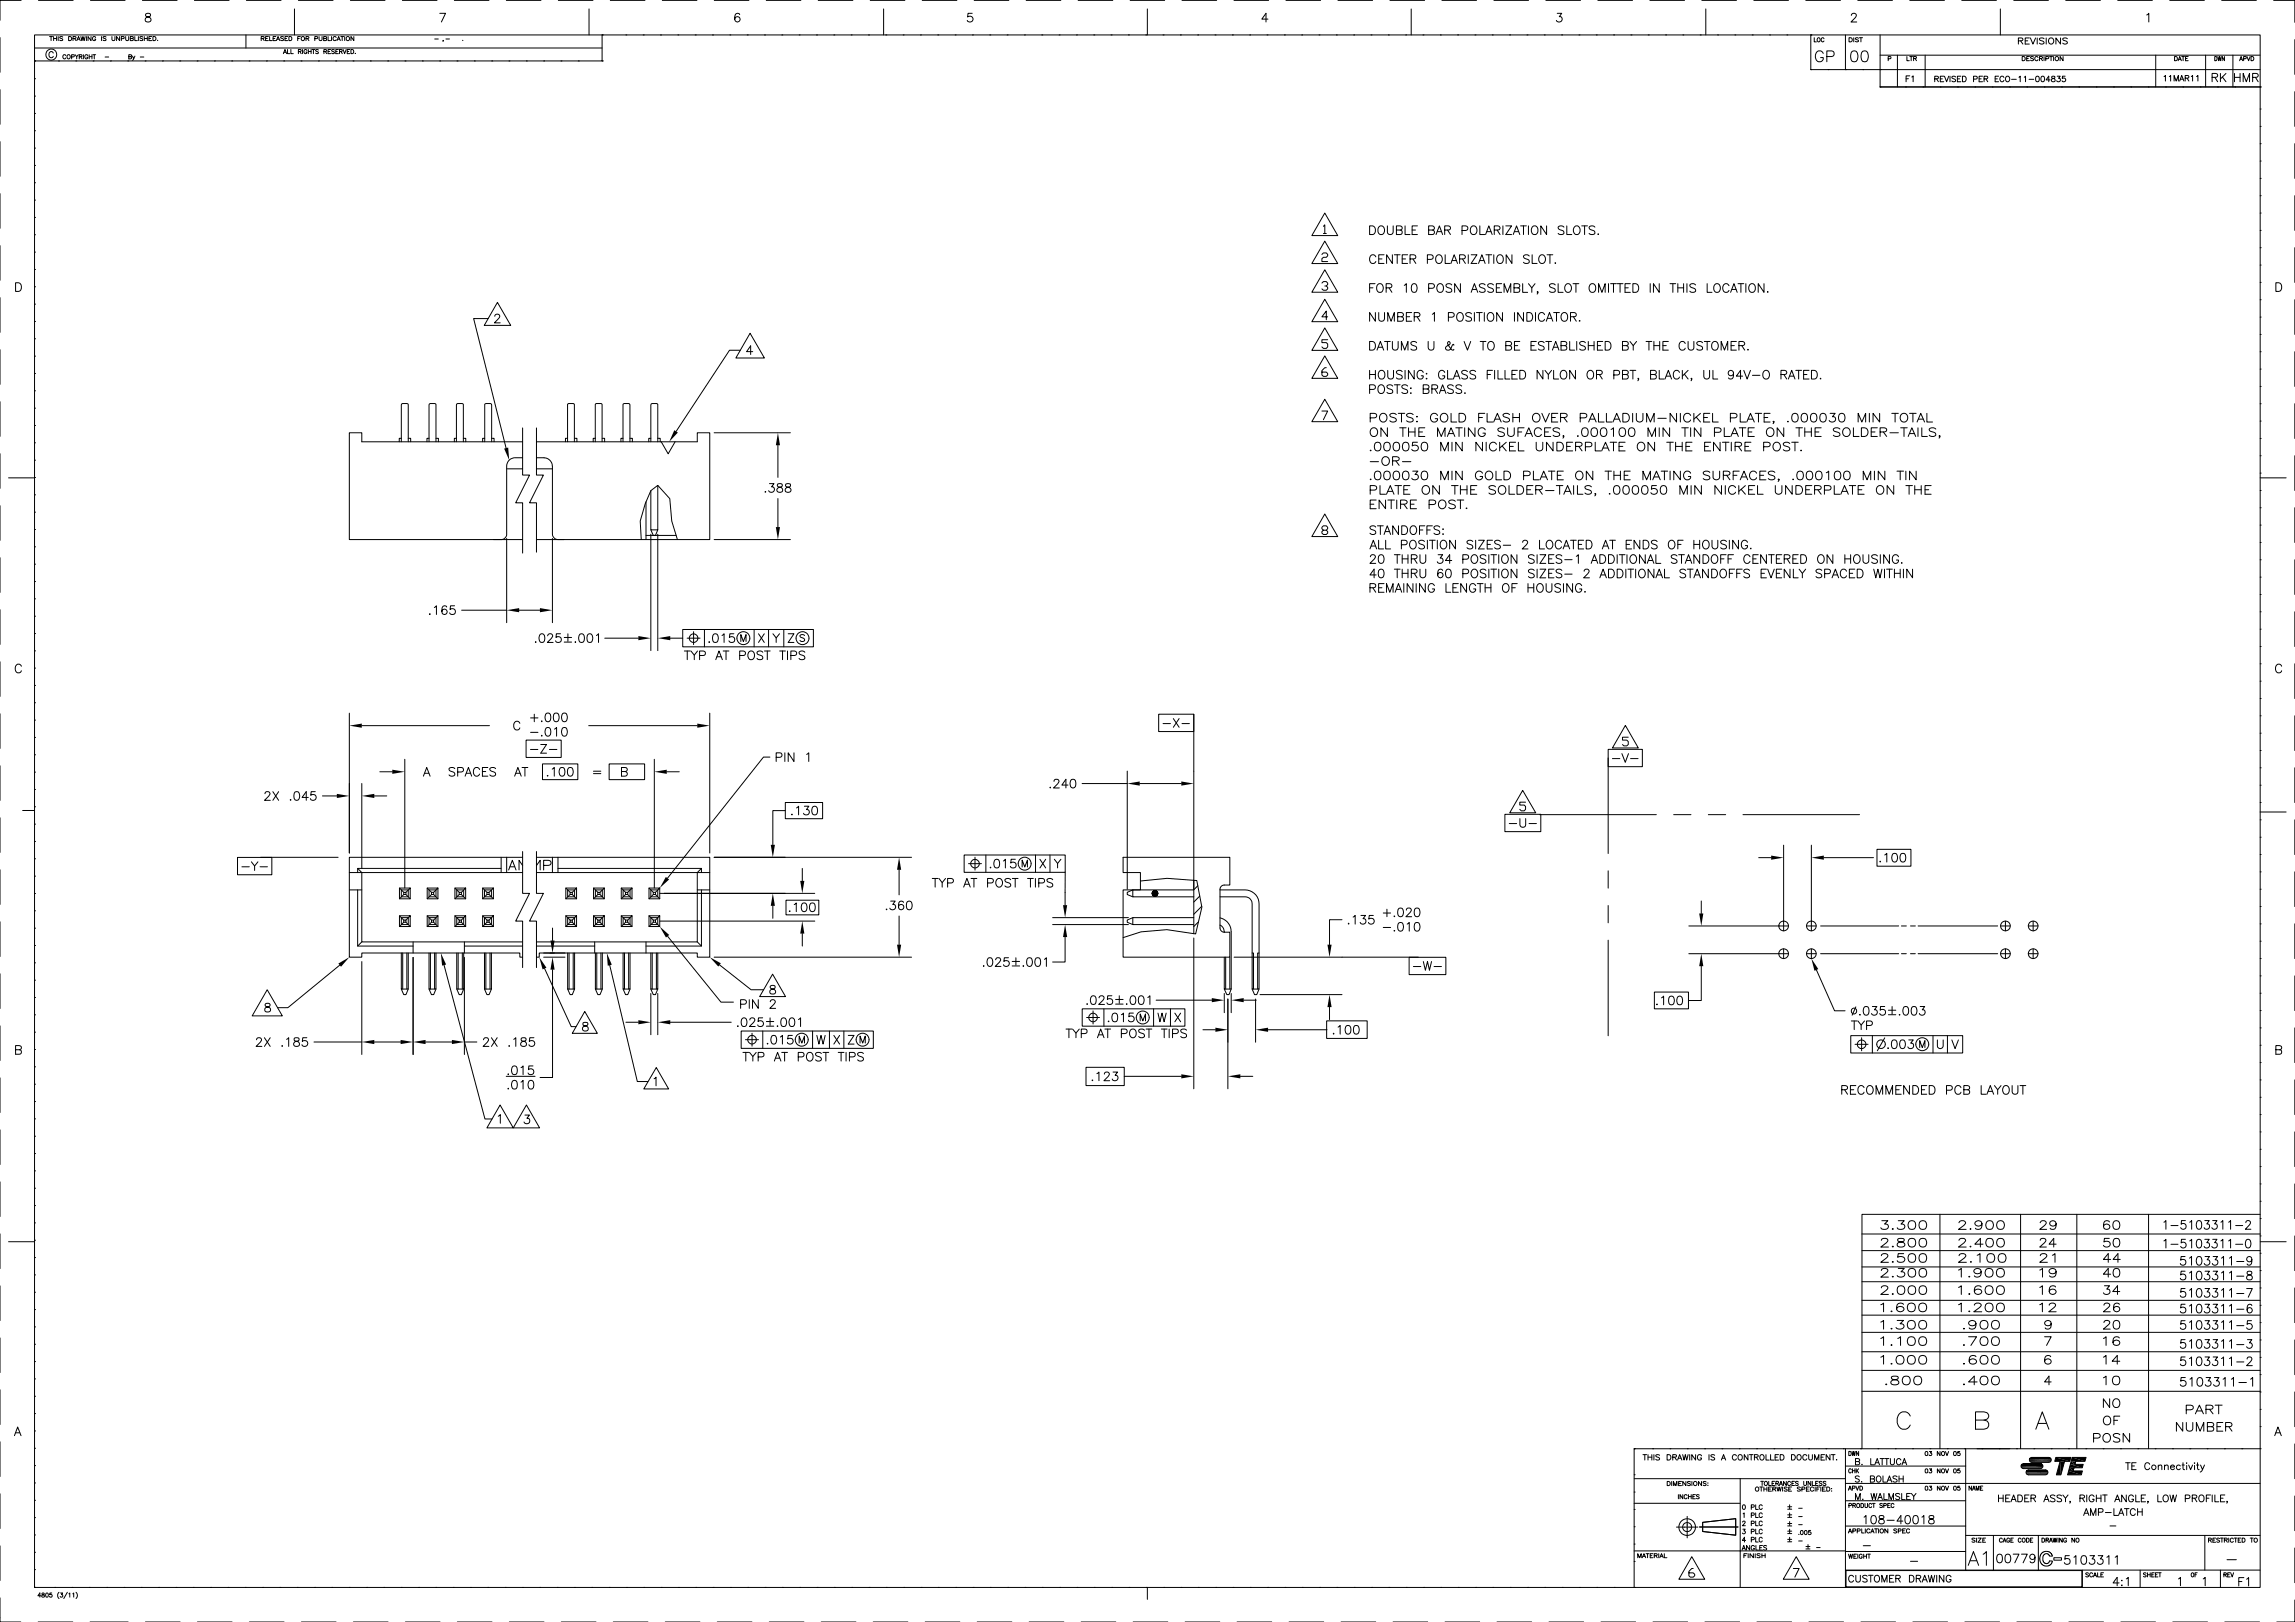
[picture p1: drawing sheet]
<svg xmlns="http://www.w3.org/2000/svg" width="841mm" height="594mm" viewBox="0 0 841 594" stroke-linecap="round" stroke-linejoin="round" font-family="sans-serif">
<g fill="none" stroke="#000" stroke-width=".37">
<path d="M0 13.8v12.7M7.7 .1h-7.7v7.3M12.7 12.8h815.6v568.6h-815.6zM12.7 17.6h207.9M14.1 .1h12.7M18.2 13.4h1.1M18.7 13.4v1.5M19.5 19.4a.8 .8 0 0 0-.9-.5 .8 .8 0 0 0-.7 .8v.6a.81 .81 0 0 0 .7 .8 .81 .81 0 0 0 .9-.5M19.6 14.1h1.1M19.6 13.4v1.5M20.7 13.4v1.5M21.3 13.4v1.5"/>
<path d="M23 13.6l-.4-.2-.7 .2 .1 .3 .9 .4-.1 .5-.9-.1M25.1 13.4h.6a.76 .76 0 0 1 .6 .7 .76 .76 0 0 1-.6 .8h-.6zM26.8 14.1l.9-.1 .2-.4-1.1-.2v1.5M27.3 14.1l.6 .8M28.2 14.9l.6-1.5 .6 1.5M28.4 14.4h.8M29.6 13.4l.4 1.5 .4-1.5 .4 1.5 .4-1.5M31.7 13.4v1.5M33.1 .1h12.7M33.4 13.4v1.5l-1.1-1.5v1.5M35.1 13.7a.6 .6 0 0 0-.7-.3 .6 .6 0 0 0-.5 .5v.4a.57 .57 0 0 0 .6 .6 .57 .57 0 0 0 .6-.6h-.4M37.2 13.4v1.5"/>
<path d="M38.9 13.6l-.4-.2-.7 .2v.3l1 .4-.1 .5-.9-.1M41 13.4v1l.5 .5 .5-.2 .1-1.3M43.8 13.4v1.5l-1.1-1.5v1.5M44.5 14.1h.9v-.7h-.9v1.5M46.1 13.4v1l.4 .5 .6-.2 .1-1.3M47.8 14.1l.9-.1 .2-.4-1.1-.2v1.5l1-.2 .1-.3-.4-.3M49.4 13.4v1.5h.9M50.7 13.4v1.5M52.2 .1h12.7M52.3 13.6l-.4-.2-.6 .2v.3l.9 .3v.6l-.9-.1M52.9 14.1h1.1M52.9 13.4v1.5"/>
<path d="M53.5 5.1a.63 .63 0 0 0 .3 1 1.14 1.14 0 0 1 1.3 .4 1.14 1.14 0 0 1-.1 1.4l-1 .2-.7-.3a1.17 1.17 0 0 1 .2-1.3 1.17 1.17 0 0 1 1.2-.4 .66 .66 0 0 0 .3-1zM54 13.4v1.5M54.6 14.1h.6M55.6 13.4h-1v1.5h1M56 13.4h.6a.76 .76 0 0 1 .6 .7 .76 .76 0 0 1-.6 .8h-.6zM57.7 14.7h.1M71.2 .1h12.7M90.1 12.8v4.8M90.3 .1h12.7M95.7 14.1l.9-.1 .2-.4-1.1-.2v1.5M96.3 14.1l.5 .8M97.3 14.1h.7"/>
<path d="M98.3 13.4h-1v1.5h1M98.8 13.4v1.5h.9M100.1 14.1h.6M101.1 13.4h-1v1.5h1M101.3 14.9l.6-1.5 .6 1.5M101.5 14.4h.8M103.8 19.7l.6-1.6 .6 1.6M103.9 13.6l-.4-.2-.7 .2 .1 .3 .9 .3v.6l-1-.1M104.1 19.1h.7M104.4 14.1h.6M105.4 18.1v1.6h.9M105.4 13.4h-1v1.5h1"/>
<path d="M105.9 13.4h.5a.78 .78 0 0 1 .6 .7 .78 .78 0 0 1-.6 .8h-.5zM106.6 18.1v1.6h.9M107.9 3.3v9.5M109.1 14.1h.6M109.3 18.9l.9-.1 .1-.5-1-.2v1.6M109.3 .1h12.7M109.9 18.9l.5 .8M110.1 13.4h-1v1.5M110.9 18.1v1.6M112.1 14.1l.9-.1 .2-.4-1.1-.2v1.5M112.5 18.5a.62 .62 0 0 0-.9-.3 .62 .62 0 0 0-.2 .9 .55 .55 0 0 0 .5 .6 .55 .55 0 0 0 .6-.6h-.4M112.6 14.1l.6 .8"/>
<path d="M113 18.1v1.6M113 18.9h1M114 18.1v1.6M114.3 18.1h1.1M114.9 18.1v1.6M115.4 14.1h.8l.2-.5-1-.2v1.5M116.7 18.3l-.4-.2-.6 .2 1 .9-.4 .5-.6-.3M116.9 13.4v1l.5 .5 .5-.2 .1-1.3M118.6 14.1l.9-.1v-.6h-.9v1.5l.9-.1 .2-.4-.4-.3M118.7 18.9l.8-.1 .2-.4-1-.3v1.6M119.2 18.9l.5 .8M120.2 13.4v1.5h.9"/>
<path d="M120.2 18.9h.6M121.2 18.1h-1v1.6h1M121.5 13.4v1.5M122.6 18.3l-.4-.2-.7 .2 .2 .4 .9 .5-.4 .5-.7-.3M123.1 18.9h.5M123.2 13.7a.6 .6 0 0 0-.7-.3 .6 .6 0 0 0-.5 .5v.4a.6 .6 0 0 0 .5 .6 .6 .6 0 0 0 .7-.4M123.5 14.9l.6-1.5 .6 1.5M123.7 14.4h.8M124 18.1h-.9v1.6h.9M124.4 18.9l.9-.1 .1-.4-1-.3v1.6M124.9 13.4h1M124.9 18.9l.5 .8"/>
<path d="M125.4 13.4v1.5M125.7 18.1l.6 1.6 .6-1.6M126.3 13.4v1.5M127.3 18.9h.5M128.2 18.1h-.9v1.6h.9M128.4 .1h12.7M128.6 18.1h.5a.81 .81 0 0 1 .5 .8 .81 .81 0 0 1-.5 .8h-.5zM129.7 13.4v1.5l-1.1-1.5v1.5M130.2 19.5h.1M147.4 .1h12.7M159.3 14.3h1.3M161.2 4.9h2.1l-1.5 3.2"/>
<path d="M162.5 14.8l-.2 .4M163.4 14.3h1.3M166.5 .1h12.7M169.6 14.7h.1M185.5 .1h12.7M204.6 .1h12.7M215.9 3.3v9.5M220.6 12.8h.1M220.6 12.8v9.5h-207.9M223.6 .1h12.7M229.4 12.8h.1M235.7 12.8h.1"/>
<path d="M242.1 12.8h.1M242.7 .1h12.7M248.4 12.8h.1M254.8 12.8h.1M261.1 12.8h.1M261.7 .1h12.7M267.5 12.8h.1M271.1 5.3a.89 .89 0 0 0-.9-.4 .89 .89 0 0 0-.8 .6 1.82 1.82 0 0 0 .8 2.6 .99 .99 0 0 0 1-1 .99 .99 0 0 0-.9-1 .99 .99 0 0 0-1.1 .9M273.8 12.8h.1M280.2 12.8h.1M280.8 .1h12.7M286.5 12.8h.1"/>
<path d="M292.9 12.8h.1M299.2 12.8h.1M299.8 .1h12.7M305.6 12.8h.1M311.9 12.8h.1M318.3 12.8h.1M318.9 .1h12.7M323.8 3.3v9.5M324.6 12.8h.1M331 12.8h.1M337.3 12.8h.1M337.9 .1h12.7"/>
<path d="M343.7 12.8h.1M350 12.8h.1M356.3 4.9h-1.5l-.2 1.3a1.13 1.13 0 0 1 1.7 0 1.13 1.13 0 0 1-.2 1.7 1.13 1.13 0 0 1-1.6-.4M356.4 12.8h.1M357 .1h12.7M362.7 12.8h.1M369.1 12.8h.1M375.4 12.8h.1M376 .1h12.7M381.8 12.8h.1M388.1 12.8h.1M394.5 12.8h.1"/>
<path d="M395.1 .1h12.7M400.8 12.8h.1M407.2 12.8h.1M413.5 12.8h.1M414.1 .1h12.7M419.9 12.8h.1M420.5 3.3v9.5M426.2 12.8h.1M432.6 12.8h.1M433.2 .1h12.7M438.9 12.8h.1M445.3 12.8h.1"/>
<path d="M451.6 12.8h.1M452.2 .1h12.7M458 12.8h.1M464.3 12.8h.1M464.7 7h-2.3l1.5-2.1v3.2M470.7 12.8h.1M471.3 .1h12.7M477 12.8h.1M483.4 12.8h.1M489.7 12.8h.1M490.3 .1h12.7M496.1 12.8h.1"/>
<path d="M502.4 12.8h.1M508.8 12.8h.1M509.4 .1h12.7M515.1 12.8h.1M517.1 3.3v9.5M521.5 12.8h.1M527.8 12.8h.1M528.4 .1h12.7M534.2 12.8h.1M540.5 12.8h.1M546.9 12.8h.1M547.5 .1h12.7"/>
<path d="M553.2 12.8h.1M559.6 12.8h.1M565.9 12.8h.1M566.5 .1h12.7M570.7 4.9h1.6l-.9 1.2a1.06 1.06 0 0 1 1 1.5 1.06 1.06 0 0 1-1.7 .3l-.3-.4M572.3 12.8h.1M578.6 12.8h.1M585 12.8h.1M585.6 .1h12.7M591.3 12.8h.1M597.7 12.8h.1M604 12.8h.1"/>
<path d="M604.6 .1h12.7M610.4 12.8h.1M616.7 12.8h.1M623.1 12.8h.1M623.7 .1h12.7M625.1 3.3v9.5M629.4 12.8h.1M635.8 12.8h.1M642.1 12.8h.1M642.7 .1h12.7M648.5 12.8h.1M654.8 12.8h.1"/>
<path d="M661.8 .1h12.7M663.6 12.8h.1M663.6 12.8v12.7M664.8 13.8v1.5h.9M668.1 19.6a1.49 1.49 0 0 0-1.6-1 1.49 1.49 0 0 0-1.2 1.6 1.75 1.75 0 0 0 .4 1.9 1.75 1.75 0 0 0 1.9 .3l.5-.7v-.6h-.9M668.4 14.2a.52 .52 0 0 0-.6-.4 .52 .52 0 0 0-.4 .6 .61 .61 0 0 0 .2 .8 .61 .61 0 0 0 .8-.1v-.1M676.3 12.8v12.7M677.6 13.8h.6a.78 .78 0 0 1 .6 .8 .78 .78 0 0 1-.6 .7h-.6zM678.4 5.6l.7-.7h.6l.6 .6-.5 1-1.5 1.6h2.1M678.7 18.8a1.32 1.32 0 0 1 1.9 .6 2.01 2.01 0 0 1-1.3 3.2 1.79 1.79 0 0 1-1.1-2.3zM679.3 13.8v1.5M680.8 .1h12.7"/>
<path d="M681.1 14l-.5-.2-.7 .2 .2 .4 1 .5-.5 .4-.7-.2M681.4 13.8h1.1M682 13.8v1.5M682.5 18.8a1.31 1.31 0 0 1 1.9 .6 2.01 2.01 0 0 1-1.3 3.2 1.78 1.78 0 0 1-1.1-2.3zM689 12.8v19M699.9 .1h12.7M718.9 .1h12.7M733 3.3v9.5M738 .1h12.7M739.6 15l1.4-.2 .3-.5-.3-.3-1.4-.1v2.2M740.5 15l.8 1.1M742.1 15h1"/>
<path d="M743.7 13.9h-1.6v2.2h1.6M744.1 13.9l.9 2.2 1-2.2M746.6 13.9v2.2M749.1 14.2l-.6-.3-1.1 .3 .2 .5 1.2 .5 .3 .6-.6 .3-1.1-.3M749.9 13.9v2.2M755.1 13.9v2.2l-1.7-2.2v2.2M757 .1h12.7M757.6 14.2l-.6-.3-1.1 .3 .3 .5 .9 .3 .5 .5v.3l-.6 .3-1.1-.3M776.1 .1h12.7M786.7 5.5l.7-.6v3.2M795.1 .1h12.7M814.2 .1h12.7"/>
<path d="M833.2 .1h7.8v8.1M841 14.5v12.7M0 32.8v12.7M12.7 22.3h.1M12.7 28.8h.1M12.7 35.2h.1M21.4 22.3h.1M24.1 20.4a.57 .57 0 0 0-.6-.4 .57 .57 0 0 0-.5 .6v.4a.56 .56 0 0 0 .5 .6 .56 .56 0 0 0 .6-.4M26.2 20.8h.9l.1-.6-1-.2v1.6M27.5 20l.6 .8v.8M27.8 22.3h.1M28.7 20l-.6 .8"/>
<path d="M29 20.8l.9-.1v-.6l-.9-.1v1.6M29.5 20.8l.6 .8M30.6 20v1.6M32.2 20.4a.57 .57 0 0 0-.7-.4 .57 .57 0 0 0-.4 .6v.4a.55 .55 0 0 0 .5 .6 .55 .55 0 0 0 .6-.6h-.4M32.7 20v1.6M32.7 20.8h1M33.7 20v1.6M34 20h1.1M34.1 22.3h.1M34.5 20v1.6M38.5 20.9h1.3M40.5 22.3h.1"/>
<path d="M46.8 22.3h.1M47.2 20.8l.8-.1 .2-.4-1-.3v1.6l.9-.2 .1-.3-.4-.3M48.6 20.5l.4 1.1 .4-1.1M49 21.6l-.5 .5M51.4 20.9h1.3M53.2 22.3h.1M59.5 22.3h.1M65.9 22.3h.1M72.2 22.3h.1M78.6 22.3h.1M84.9 22.3h.1M91.3 22.3h.1"/>
<path d="M97.6 22.3h.1M104 22.3h.1M110.3 22.3h.1M116.7 22.3h.1M123 22.3h.1M129.4 22.3h.1M135.7 22.3h.1M142.1 22.3h.1M148.4 22.3h.1M154.8 22.3h.1M161.1 22.3h.1M167.5 22.3h.1"/>
<path d="M173.8 22.3h.1M180.2 22.3h.1M186.5 22.3h.1M192.9 22.3h.1M199.2 22.3h.1M205.6 22.3h.1M211.9 22.3h.1M220.6 22.3h.1M663.6 25.5h.1M663.6 25.5h164.7M669.5 20.7h1.7a1.04 1.04 0 0 0 1-1 1.04 1.04 0 0 0-1-1.1h-1.7v4M669.9 25.5h.1"/>
<path d="M676.3 25.5h.1M682.6 25.5h.1M689 25.5h.1M689 31.8h.1M689 31.8h139.3M689 20.2h139.3M691.9 21.5l.9-.1 .1-.6-1-.1v1.5M695.3 20.2v11.6M698.3 31.8h.1M698.5 28.8h.8M698.8 20.7v1.5h.9M699.9 27.8h-1.4v2.1"/>
<path d="M699.9 20.7h1M700.4 20.7v1.5M700.6 28.2l.5-.4v2.1M701.3 21.4l.9-.1v-.5l-.9-.1v1.5M701.8 21.4l.5 .8M704.6 31.8h.1M705.5 20.2v11.6M709 28.9l1.1-.1 .2-.7-1.3-.2v2M709.7 28.9l.7 1M711 31.8h.1M711 28.9h.8M712.3 27.9h-1.3v2h1.3"/>
<path d="M712.6 27.9l.8 2 .7-2M714.6 27.9v2M716.6 28.2l-.4-.3-.9 .3 .2 .5 1 .4v.8h-.7l-.5-.3M717.3 28.9h.8M717.3 31.8h.1M718.6 27.9h-1.3v2h1.3M719.2 27.9h.6a1.08 1.08 0 0 1 .7 1 1.08 1.08 0 0 1-.7 1h-.6zM723.2 29l1.2-.1 .1-.8-1.3-.2v2M723.7 31.8h.1M725.3 28.9h.7M726.5 27.9h-1.2v2h1.2M727.1 28.9l1.2-.1v-.7l-1.2-.2v2"/>
<path d="M727.8 28.9l.6 1M730 31.8h.1M731.1 28.9h.8M732.4 27.9h-1.3v2h1.3M734.4 28.4a.77 .77 0 0 0-.9-.5 .77 .77 0 0 0-.6 .8v.5a.76 .76 0 0 0 .6 .7 .76 .76 0 0 0 .9-.5M735.1 28.2l.2-.2a.96 .96 0 0 1 1.2 .9 .96 .96 0 0 1-1.2 1l-.4-.7zM736.4 31.8h.1M737.2 29.1h1.7M739.9 28.3l.4-.4v2M741 20.7h.6a.79 .79 0 0 1 .6 .8 .79 .79 0 0 1-.6 .7h-.6zM741.8 28.3l.5-.4v2M742.7 21.4h.6"/>
<path d="M742.7 31.8h.1M743.5 29.1h1.8M743.7 20.7h-1v1.5h1M745.2 20.9l-.9-.1-.1 .4 .8 .4 .2 .4-.4 .2-.7-.2M746.3 28l.3-.1a1.05 1.05 0 0 1 .7 1 1.05 1.05 0 0 1-.7 1 1.3 1.3 0 0 1-.3-1.9zM746.8 21.1a.62 .62 0 0 0-.6-.4 .62 .62 0 0 0-.5 .6 .68 .68 0 0 0 .2 .8 .68 .68 0 0 0 .9-.1v-.1M747.4 21.4h.7l.4-.4-.2-.2-.9-.1v1.5M748 21.4l.5 .8M748.2 28a1 1 0 0 1 1.2 .7 1 1 0 0 1-.7 1.2l-.7-.3-.1-.8zM749.1 20.7v1.5M749.1 31.8h.1M749.7 21.5l.9-.1 .1-.6-1-.1v1.5"/>
<path d="M751.1 20.7h1.1M751.3 29.3h-1.5l1-1.4v2M751.6 20.7v1.5M752 28v.6a.84 .84 0 0 1 .9 .3 .84 .84 0 0 1 0 1h-.9a.82 .82 0 0 1 0-1.1 .82 .82 0 0 1 .9-.2v-.6zM752.6 20.7v1.5M753.9 27.9h1.1l-.6 .8a.68 .68 0 0 1 .5 1.1 .68 .68 0 0 1-1.2-.2M755.4 31.8h.1M756 20.7v1.5l-1.1-1.5v1.5M756.8 27.9h-1l-.1 .9a.73 .73 0 0 1 1.1-.1 .73 .73 0 0 1-.1 1.1 .73 .73 0 0 1-1.1-.2M761.8 31.8h.1M768.1 31.8h.1M774.5 31.8h.1"/>
<path d="M780.8 31.8h.1M787.2 31.8h.1M790 20.2v11.6M793 28l.5-.3v2M793.5 31.8h.1M795 28l.4-.3v2M796.7 29.7v-2l.8 2 .8-2v2M796.9 20.7h.5a.81 .81 0 0 1 .5 .8 .81 .81 0 0 1-.5 .7h-.5zM798.2 22.2l.6-1.5 .6 1.5M798.4 21.7h.8M798.7 29.7l.8-2 .8 2M799 29h1"/>
<path d="M799.5 20.7h1M799.9 31.8h.1M800 20.7v1.5M800.8 28.6l1.2-.1 .1-.6-1.3-.2v2M800.9 21.4h.6M801.5 28.6l.6 1.1M801.9 20.7h-1v1.5h1M803 28l.5-.3v2M804.9 28l.5-.3v2M806.2 31.8h.1M808.3 20.2v11.6M810.6 28.3l1.8-.1 .3-.4-.2-.6-.5-.3h-1.4v3"/>
<path d="M811.6 20.7a.77 .77 0 0 1 .9 .8 .77 .77 0 0 1-.9 .7zM811.7 28.3l1 1.6M812.6 31.8h.1M812.8 20.7l.3 1.5 .3-1.5 .2 1.5 .4-1.5M813.7 26.9v3M814.4 28.2l1.3 1.7M815.2 20.7v1.5l-.9-1.5v1.5M815.7 26.9l-2 2M818.3 20.2v11.6M818.9 26.9v3M818.9 28.3h2M818.9 31.8h.1"/>
<path d="M820.7 22.2l.6-1.5 .5 1.5M820.9 26.9v3M820.9 21.7h.7M822 29.9v-3l1.2 3 1.2-3v3M822.2 21.5l.8-.1v-.6l-.8-.1v1.5M823.4 20.7l.6 1.5 .6-1.5M824.9 20.7h.5a.81 .81 0 0 1 .6 .8 .81 .81 0 0 1-.6 .7h-.5zM825.5 28.3l1.7-.1 .3-.4-.1-.6-.6-.3h-1.3v3M826.5 28.3l1 1.6M828.3 39.9h.1M828.3 31.8h.1M841 33.6v12.7"/>
<path d="M0 51.9v12.7M12.7 41.5h.1M12.7 47.9h.1M12.7 54.2h.1M828.3 59h.1M828.3 52.6h.1M828.3 46.3h.1M841 52.6v12.7M0 70.9v12.7M12.7 60.6h.1M12.7 66.9h.1M12.7 73.3h.1"/>
<path d="M12.7 79.6h.1M485.5 78l4.7 8.3h-9.5zM828.3 78h.1M828.3 71.7h.1M828.3 65.3h.1M841 71.7v12.7M0 90v12.7M12.7 86h.1M12.7 92.3h.1M12.7 98.7h.1M484.4 93.2l.6-.6h1l.5 .6v.5l-.5 .5h-1l-.6 .6v1h2.1M485 82.9l.5-.5v3.1"/>
<path d="M485 85.5h1M485.5 88.3l4.7 8.2h-9.5zM485.5 98.8l4.7 8.2h-9.5zM501.9 82.7h1.1a1.7 1.7 0 0 1 1.1 1.6 1.7 1.7 0 0 1-1.1 1.6h-1.1zM504.2 94.1a1.18 1.18 0 0 0-1.4-.8 1.18 1.18 0 0 0-.9 1.2v.8a1.19 1.19 0 0 0 1 1.2 1.19 1.19 0 0 0 1.3-.7M505.3 83.2a1.17 1.17 0 0 1 1.3-.4 1.17 1.17 0 0 1 .8 1.2v.7a1.21 1.21 0 0 1-1.2 1.2 1.21 1.21 0 0 1-1.2-1.2zM505.3 94.8h1.1M507.2 93.3h-1.9v3.2h1.9M508.4 82.7v2.3a1.07 1.07 0 0 0 1.1 .9 1.07 1.07 0 0 0 1-.9v-2.3M510.2 93.3v3.2l-2.1-3.2v3.2M511 93.3h2.1M511.7 84.3l1.8-.2 .3-.4-.1-.6-.6-.4h-1.4v3.2h1.4l.6-.3v-1l-.6-.3"/>
<path d="M512 93.3v3.2M513.8 94.8h1.3M514.9 82.7v3.2h1.8M515.8 93.3h-2v3.2h2M516.7 94.8l1.8-.1 .3-.5-.1-.5-.6-.4h-1.4v3.2M517.5 84.3h1.2M517.8 94.8l1 1.7M519.4 82.7h-1.9v3.2h1.9M523.1 95l1.8-.2 .3-.4-.1-.7-.7-.4h-1.3v3.2M523.5 84.3l1.9-.2 .3-.4-.3-.8-1.9-.2v3.2h1.4a.82 .82 0 0 0 .7-.6 .82 .82 0 0 0-.2-.9l-.5-.1M526.2 85.9l1.3-3.2 1.2 3.2M526.4 93.8a1.17 1.17 0 0 1 1.4-.4 1.17 1.17 0 0 1 .7 1.1v.8a1.21 1.21 0 0 1-1.2 1.2 1.21 1.21 0 0 1-1.2-1.2z"/>
<path d="M526.7 84.8h1.5M529.4 84.3l1.8-.2 .3-.4-.1-.6-.6-.4h-1.4v3.2M529.6 93.3v3.2h1.8M530.5 84.3l1 1.6M531.7 96.5l1.2-3.2 1.2 3.2M532.1 95.4h1.6M534.9 94.8l1.8-.1 .3-.7-.8-.7h-1.3v3.2M535.8 84.4l1.8-.1 .3-.5-.1-.7-.7-.4h-1.3v3.2M535.9 94.8l1.1 1.7M538.1 93.3v3.2M539.1 93.3h2.1l-2.1 3.2h2.1M539.4 82.9a1.53 1.53 0 0 1 1.8 .7 1.53 1.53 0 0 1-.3 1.9 1.18 1.18 0 0 1-1.3 .4 1.18 1.18 0 0 1-.8-1.2 1.8 1.8 0 0 1 .6-1.8z"/>
<path d="M541.8 96.5l1.3-3.2 1.1 3.2M542.3 82.7v3.2h1.8M542.3 95.4h1.5M544.4 85.9l1.2-3.2 1.2 3.2M544.5 93.3h2.2M544.8 84.8h1.6M545.6 93.3v3.2M547.4 93.3v3.2M547.6 84.3l1.8-.2 .3-.7-.8-.7h-1.3v3.2M548.6 84.3l1.1 1.6M549.1 93.5a1.53 1.53 0 0 1 1.8 .6 1.53 1.53 0 0 1-.3 2 1.19 1.19 0 0 1-1.3 .3 1.19 1.19 0 0 1-.8-1.1v-.8zM550.8 82.7v3.2"/>
<path d="M551.8 82.7h2.1l-2.1 3.2h2.1M554.1 93.3v3.2l-2.2-3.2v3.2M554.5 85.9l1.3-3.2 1.1 3.2M555 84.8h1.5M557.2 82.7h2.2M558.3 82.7v3.2M560.1 82.7v3.2M560.4 93.8a1.19 1.19 0 0 0-1.1-.5 1.19 1.19 0 0 0-1 .8l.3 .4 1.5 .6a.76 .76 0 0 1 0 1.3 1.57 1.57 0 0 1-1.8-.3M561.5 93.3v3.2h1.8M561.8 82.9a1.53 1.53 0 0 1 1.8 .7 1.53 1.53 0 0 1-.3 1.9 1.19 1.19 0 0 1-1.3 .4 1.19 1.19 0 0 1-.8-1.2v-.7zM564.5 93.5a1.52 1.52 0 0 1 1.8 .7 1.52 1.52 0 0 1-.3 1.9 1.19 1.19 0 0 1-1.3 .3 1.19 1.19 0 0 1-.8-1.1v-.8zM566.8 82.7v3.2l-2.2-3.2v3.2"/>
<path d="M566.9 93.3h2.1M568 93.3v3.2M569.9 96.2v.3zM573.1 83.2a1.19 1.19 0 0 0-1.1-.5 1.19 1.19 0 0 0-1 .8l.3 .5 1.5 .6a.76 .76 0 0 1 0 1.2 1.57 1.57 0 0 1-1.8-.3M574.2 82.7v3.2h1.8M576.9 83.2a1.17 1.17 0 0 1 1.4-.4 1.17 1.17 0 0 1 .7 1.2v.7a1.23 1.23 0 0 1-1.2 1.2 1.23 1.23 0 0 1-1.2-1.2zM579.6 82.7h2.1M580.7 82.7v3.2M584.5 83.2a1.19 1.19 0 0 0-1.2-.5 1.19 1.19 0 0 0-1 .8l.3 .5 1.6 .6 .3 .9a1.47 1.47 0 0 1-2.2 0M585.5 85.8h.3zM828.3 97.1h.1M828.3 90.7h.1"/>
<path d="M828.3 84.4h.1M841 90.7v12.7M0 109v12.7M5.7 103.6h1.1a1.7 1.7 0 0 1 1.1 1.5 1.7 1.7 0 0 1-1.1 1.6h-1.1zM12.7 105h.1M12.7 111.4h.1M12.7 117.7h.1M178.9 116.7h-5.3l11.9 47.4M181.3 115.8l.6-.7 1.1 .3a1.01 1.01 0 0 1-.3 1.3l-1.5 1.5h2.1M182.3 110.8l4.9 8.4h-9.7zM484.4 103.7l.6-.6h1l.5 .6v.5l-.5 .5h-.5M485.5 109.6l4.7 8.2h-9.5z"/>
<path d="M486 104.7l.5 .6v.5l-.5 .5h-1l-.6-.5M486.5 116h-2.1l1.6-2.1v3.2M501.9 105.4h1.2M503.9 103.9h-2v3.2M504 114.5v3.2l-2.1-3.2v3.2M505.1 104.1a1.53 1.53 0 0 1 1.8 .6 1.53 1.53 0 0 1-.3 2 1.18 1.18 0 0 1-1.3 .3 1.18 1.18 0 0 1-.8-1.1 1.79 1.79 0 0 1 .6-1.8zM505.3 114.5v2.3a1.07 1.07 0 0 0 1 .9 1.07 1.07 0 0 0 1.1-.9v-2.3M508 105.4l1.8-.1 .3-.8-.8-.6h-1.3v3.2M508.6 117.7v-3.2l1.2 3.2 1.2-3.2v3.2M509 105.4l1.1 1.7M512.2 116l1.8-.1 .3-.5-.3-.7-1.8-.2v3.2h1.3a.82 .82 0 0 0 .8-.6 .82 .82 0 0 0-.3-.9l-.5-.2M514.6 104.5l.8-.6v3.2"/>
<path d="M515.4 116h1.2M517.3 114.5h-1.9v3.2h1.9M517.7 104.1a.97 .97 0 0 1 1.4 .4 1.48 1.48 0 0 1 .2 1.8 1.48 1.48 0 0 1-1.6 .6 2.42 2.42 0 0 1 0-2.8zM518.2 116l1.9-.1 .3-.8-.8-.6h-1.4v3.2M519.3 116l1.1 1.7M523.5 105.6h1.4a.85 .85 0 0 0 .8-.9 .85 .85 0 0 0-.8-.8h-1.4v3.2M524.9 115.1l.8-.6v3.2M526.8 104.4a1.17 1.17 0 0 1 1.4-.5 1.17 1.17 0 0 1 .8 1.2 1.38 1.38 0 0 1-.3 1.5 1.38 1.38 0 0 1-1.5 .3l-.7-1zM530.8 116.2l1.8-.2 .3-.5-.1-.7-.7-.3h-1.3v3.2M532 104.4a1.19 1.19 0 0 0-1.1-.5 1.19 1.19 0 0 0-1 .8l.3 .4 1.5 .6a.76 .76 0 0 1 0 1.2 1.57 1.57 0 0 1-1.8-.2M534.1 114.9a1.17 1.17 0 0 1 1.4-.4 1.17 1.17 0 0 1 .7 1.2v.8a1.21 1.21 0 0 1-1.2 1.2 1.21 1.21 0 0 1-1.2-1.2zM535.2 103.9v3.2l-2.1-3.2v3.2"/>
<path d="M539.1 107.1l1.2-3.2 1.2 3.2M539.2 114.9a1.19 1.19 0 0 0-1.1-.5 1.19 1.19 0 0 0-1 .8l.3 .5 1.5 .6a.76 .76 0 0 1 0 1.2 1.57 1.57 0 0 1-1.8-.3M539.5 106h1.6M540.3 114.5v3.2M541.1 114.5h2.1M542.1 114.5v3.2M543.9 114.5v3.2M544.2 104.4a1.19 1.19 0 0 0-1.1-.5 1.19 1.19 0 0 0-1 .8l.3 .4 1.5 .6a.76 .76 0 0 1 0 1.2 1.57 1.57 0 0 1-1.8-.2M545.3 114.9l.3-.2a1.53 1.53 0 0 1 1.8 .6 1.53 1.53 0 0 1-.3 1.9 1.18 1.18 0 0 1-1.3 .4 1.18 1.18 0 0 1-.8-1.1zM547.3 104.4a1.18 1.18 0 0 0-1.2-.6 1.18 1.18 0 0 0-.9 .9l.3 .4 1.4 .6 .4 1a1.46 1.46 0 0 1-2.1 0M548.3 105.4h1.2M550.3 103.9h-2v3.2h2"/>
<path d="M550.6 114.5v3.2l-2.1-3.2v3.2M551.2 107.1v-3.2l1.2 3.2 1.2-3.2v3.2M554.8 105.4l1.8-.1 .3-.5-.1-.6-.6-.3h-1.4v3.2h1.4l.6-.3v-1.1l-.6-.3M555 114.5v3.2M558 103.9v3.2h1.8M558.3 114.5v3.2l-2.1-3.2v3.2M559.5 114.5h1.1a1.7 1.7 0 0 1 1.1 1.6 1.7 1.7 0 0 1-1.1 1.6h-1.1zM560.1 103.9l1.2 1.5v1.7M562.5 103.9l-1.2 1.5M562.7 114.5v3.2M563.6 106.9h-.3h.3l-.3 .8M566 115.2a1.08 1.08 0 0 0-1.7-.5 1.58 1.58 0 0 0-.6 1.9 1.58 1.58 0 0 0 1.9 .9l.4-.6"/>
<path d="M566.6 117.7l1.2-3.2 1.2 3.2M567.1 116.6h1.5M569.3 114.5h2.2M569.9 104.4a1.19 1.19 0 0 0-1.1-.5 1.19 1.19 0 0 0-1 .8l.3 .4 1.5 .6a.76 .76 0 0 1 0 1.2 1.57 1.57 0 0 1-1.8-.2M570.4 114.5v3.2M571 103.9v3.2h1.8M572.3 114.9a1.17 1.17 0 0 1 1.4-.4 1.17 1.17 0 0 1 .8 1.2 1.38 1.38 0 0 1-.3 1.5 1.38 1.38 0 0 1-1.5 .3l-.6-1zM573.7 104.4a1.17 1.17 0 0 1 1.4-.5 1.17 1.17 0 0 1 .8 1.2v.8a1.23 1.23 0 0 1-1.3 1.2 1.23 1.23 0 0 1-1.2-1.2zM575.5 116l1.8-.1 .3-.5-.1-.6-.6-.3h-1.4v3.2M576.5 103.9h2.1M576.6 116l1 1.7M577.5 103.9v3.2"/>
<path d="M578.7 117.5h.3zM582.6 104.4a1.16 1.16 0 0 1 1.4-.5 1.16 1.16 0 0 1 .8 1.2 1.39 1.39 0 0 1-.3 1.6 1.39 1.39 0 0 1-1.6 .2l-.6-1zM585.8 107.1v-3.2l1.2 3.2 1.2-3.2v3.2M589.5 103.9v3.2M590.2 103.9h2.1M591.3 103.9v3.2M592.6 103.9h2.1M593.7 103.9v3.2M595.5 105.4h1.2M597.5 103.9h-2v3.2h2M598.4 103.9h1a1.7 1.7 0 0 1 1.1 1.6 1.7 1.7 0 0 1-1.1 1.6h-1zM604.7 103.9v3.2"/>
<path d="M608 103.9v3.2l-2.1-3.2v3.2M612 103.9h2.1M613 103.9v3.2M614.9 105.4h2.1M614.9 103.9v3.2M617 103.9v3.2M618.2 103.9v3.2M621.4 104.4a1.18 1.18 0 0 0-1.2-.6 1.18 1.18 0 0 0-.9 .9l.2 .4 1.5 .6 .4 1a1.47 1.47 0 0 1-2.1 0M625.6 103.9v3.2h1.8M628.6 104.1a1.53 1.53 0 0 1 1.8 .6 1.53 1.53 0 0 1-.3 2 1.18 1.18 0 0 1-1.3 .3 1.18 1.18 0 0 1-.8-1.1 1.8 1.8 0 0 1 .6-1.8zM633.6 104.7a1.18 1.18 0 0 0-1.3-.8 1.18 1.18 0 0 0-1 1.2v.8a1.19 1.19 0 0 0 1 1.2 1.19 1.19 0 0 0 1.3-.7M634.2 107.1l1.2-3.2 1.2 3.2"/>
<path d="M634.7 106h1.5M636.9 103.9h2.1M638 103.9v3.2M639.8 103.9v3.2M641.1 104.4a1.16 1.16 0 0 1 1.4-.5 1.16 1.16 0 0 1 .8 1.2 1.37 1.37 0 0 1-.3 1.5 1.37 1.37 0 0 1-1.5 .3l-.7-1zM646.4 103.9v3.2l-2.1-3.2v3.2M647.7 106.9h.3zM828.3 116.1h.1M828.3 109.8h.1M828.3 103.4h.1M834 103.6h1.1a1.7 1.7 0 0 1 1.1 1.5 1.7 1.7 0 0 1-1.1 1.6h-1.1zM841 109.8v12.7"/>
<path d="M0 128.1v12.7M12.7 124.1h.1M12.7 130.4h.1M12.7 136.8h.1M271.3 128.3h-4l-19.5 29.7M274.9 122.1l5.2 9h-10.4zM275.8 128.8h-2.2l1.5-2.1v3.1M485.5 120.1l4.7 8.2h-9.5zM485.5 130.4l4.7 8.2h-9.5zM486 134.7h-.5l-1.1 1v1.6l.6 .6h1l.5-.6v-.5l-.5-.5h-1.6M486.5 124.4h-2.1v1.1h1.6l.5 .5v1.1l-.5 .5h-1l-.6-.5M501.9 125.1h1.1a1.7 1.7 0 0 1 1.1 1.6 1.7 1.7 0 0 1-1.1 1.5h-1.1z"/>
<path d="M501.9 135.6v3.2M501.9 137.2h2.1M504 135.6v3.2M504.6 128.2l1.2-3.1 1.3 3.1M505.1 127.2h1.5M505.7 135.8a1.53 1.53 0 0 1 1.8 .7 1.53 1.53 0 0 1-.3 1.9 1.19 1.19 0 0 1-1.3 .4 1.19 1.19 0 0 1-.8-1.2v-.7zM507.4 125.1h2.1M508.4 125.1v3.1M508.6 135.6v2.3a1.07 1.07 0 0 0 1 .9 1.07 1.07 0 0 0 1.1-.9v-2.3M510.2 125.1v2.3a1.07 1.07 0 0 0 1.1 .9 1.07 1.07 0 0 0 1.1-.9v-2.3M513.5 128.2v-3.1l1.3 3.1 1.2-3.1v3.1M513.8 136.1a1.19 1.19 0 0 0-1.1-.5 1.19 1.19 0 0 0-1 .8l.3 .5 1.5 .6a.76 .76 0 0 1 0 1.2 1.57 1.57 0 0 1-1.8-.3"/>
<path d="M514.9 135.6v3.2M518.2 135.6v3.2l-2.1-3.2v3.2M519.1 125.5a1.19 1.19 0 0 0-1.1-.5 1.19 1.19 0 0 0-1 .8l.3 .5 1.5 .6a.76 .76 0 0 1 0 1.2 1.57 1.57 0 0 1-1.8-.3M521.5 136.4a1.08 1.08 0 0 0-1.6-.6 1.58 1.58 0 0 0-.6 2 1.58 1.58 0 0 0 1.8 .9l.4-1.1h-.7M522.6 136.9h.3zM522.6 138.7h.3zM523.4 125.1v2.3a1.07 1.07 0 0 0 1 .8 1.07 1.07 0 0 0 1.1-.8v-2.3M529.4 136.4a1.15 1.15 0 0 0-1.3-.8 1.15 1.15 0 0 0-.9 1.3 1.38 1.38 0 0 0 .3 1.5 1.38 1.38 0 0 0 1.5 .3l.3-.3 .1-.8h-.7M530.5 135.6v3.2h1.8M532.6 138.8l1.2-3.2 1.2 3.2M532.8 126.5l-.3-.4-.7 1.3a1.06 1.06 0 0 1-1 .9 1.06 1.06 0 0 1-1.1-.9l1.5-1.3a.63 .63 0 0 0-.3-1l-.3 .1a2.66 2.66 0 0 0 1.4 2.9l.6 .1 .2-.3M533.1 137.8h1.5"/>
<path d="M536.5 125.1l1.3 3.1 1.1-3.1M537.8 136.1a1.18 1.18 0 0 0-1.2-.5 1.18 1.18 0 0 0-1 .8l.3 .5 1.5 .6 .4 .9a1.46 1.46 0 0 1-2.2 0M540.8 136.1a1.19 1.19 0 0 0-1.2-.5 1.19 1.19 0 0 0-.9 .8l.2 .5 1.6 .6a.76 .76 0 0 1 0 1.2 1.57 1.57 0 0 1-1.8-.3M542.4 125.1h2.1M543.5 125.1v3.1M545 137.2h1.2M545.5 125.5a1.17 1.17 0 0 1 1.3-.4 1.17 1.17 0 0 1 .8 1.2v.8a1.21 1.21 0 0 1-1.2 1.2 1.21 1.21 0 0 1-1.2-1.2zM546.9 135.6h-1.9v3.2M547.7 135.6v3.2M548.9 135.6v3.2h1.9M551.5 135.6v3.2h1.8M551.8 126.6l1.8-.1 .3-.5-.3-.8-1.8-.1v3.1h1.4a.82 .82 0 0 0 .7-.5 .82 .82 0 0 0-.3-.9l-.4-.2"/>
<path d="M554.1 137.2h1.2M555 126.6h1.2M556 135.6h-1.9v3.2h1.9M556.9 135.6h1.1a1.7 1.7 0 0 1 1.1 1.6 1.7 1.7 0 0 1-1.1 1.6h-1.1zM556.9 125.1h-1.9v3.1h1.9M561 126.6h1.2M563 125.1h-2v3.1h2M565.4 135.6v3.2l-2.1-3.2v3.2M565.9 125.5a1.19 1.19 0 0 0-1.2-.5 1.19 1.19 0 0 0-.9 .8l.3 .5 1.5 .6a.76 .76 0 0 1 0 1.2 1.57 1.57 0 0 1-1.8-.3M566.2 135.6l1.2 1.6v1.6M566.5 125.1h2.1M567.5 125.1v3.1"/>
<path d="M568.6 135.6l-1.2 1.6M568.9 128.2l1.2-3.1 1.2 3.1M569.3 135.6v3.2h1.9M569.3 127.2h1.6M572.1 136.1a1.16 1.16 0 0 1 1.3-.4 1.16 1.16 0 0 1 .8 1.2 1.39 1.39 0 0 1-.3 1.5 1.39 1.39 0 0 1-1.6 .3l-.5-1.1zM572.1 126.6l1.8-.1 .3-.5-.2-.6-.6-.3h-1.3v3.1h1.3l.6-.3v-1l-.6-.3M575.2 125.1v3.1h1.8M577.3 135.6v3.2l-2.1-3.2v3.2M577.8 125.1v3.1M581 125.5a1.19 1.19 0 0 0-1.2-.5 1.19 1.19 0 0 0-.9 .8l.3 .5 1.5 .6a.76 .76 0 0 1 0 1.2 1.57 1.57 0 0 1-1.8-.3M581.9 136.1a1.16 1.16 0 0 1 1.3-.4 1.16 1.16 0 0 1 .8 1.2 1.37 1.37 0 0 1-.3 1.5 1.37 1.37 0 0 1-1.5 .3l-.6-1.1zM582 126.6h2.2"/>
<path d="M582 125.1v3.1M584.2 125.1v3.1M585 137.2l1.9-.2 .3-.4-.2-.6-.6-.4h-1.4v3.2M585.4 126.6h1.2M586.1 137.2l1.1 1.6M587.3 125.1h-1.9v3.1h1.9M588.2 125.1h1.1a1.7 1.7 0 0 1 1.1 1.6 1.7 1.7 0 0 1-1.1 1.5h-1.1zM591.4 137.3h1.4a.85 .85 0 0 0 .7-.8 .85 .85 0 0 0-.7-.9h-1.4v3.2M594.6 126.6l1.8-.1 .3-.5-.1-.6-.6-.3h-1.4v3.1h1.4l.6-.3v-1l-.6-.3M594.6 137.2l1.8-.2 .3-.4-.1-.6-.6-.4h-1.4v3.2h1.4l.6-.3v-1l-.6-.3M597.3 125.1l1.2 1.5v1.6M597.3 135.6h2.1"/>
<path d="M598.4 135.6v3.2M599.7 125.1l-1.2 1.5M600.5 138.7h-.3h.3l-.3 .8M603.2 125.1h2.1M604.3 125.1v3.1M604.9 137.2l1.8-.2 .3-.4-.1-.6-.7-.4h-1.3v3.2h1.3l.7-.3v-1l-.7-.3M606.1 126.6h2.1M606.1 125.1v3.1M608 135.6v3.2h1.9M608.2 125.1v3.1M609.4 126.6h1.2M610.2 138.8l1.2-3.2 1.2 3.2"/>
<path d="M610.6 137.8h1.5M611.4 125.1h-2v3.1h2M615.4 136.4a1.15 1.15 0 0 0-1.3-.8 1.15 1.15 0 0 0-.9 1.3 1.39 1.39 0 0 0 .3 1.5 1.39 1.39 0 0 0 1.5 .3l.4-.6M616.5 135.6v3.2M617.3 137l1.3 1.8M617.6 125.8a1.15 1.15 0 0 0-1.4-.7 1.15 1.15 0 0 0-.9 1.2 1.39 1.39 0 0 0 .3 1.5 1.39 1.39 0 0 0 1.5 .3l.5-.6M618.6 125.1v2.3a1.07 1.07 0 0 0 1.1 .8 1.07 1.07 0 0 0 1-.8v-2.3M618.6 135.6l-2.1 2.2M620 138.7h-.3h.3l-.3 .8M623.9 125.5a1.19 1.19 0 0 0-1.1-.5 1.19 1.19 0 0 0-1 .8l.3 .5 1.5 .6a.76 .76 0 0 1 0 1.2 1.57 1.57 0 0 1-1.8-.3M624.4 135.6v2.3a1.07 1.07 0 0 0 1 .9 1.07 1.07 0 0 0 1.1-.9v-2.3M624.5 125.1h2.2"/>
<path d="M625.6 125.1v3.1M627.6 125.5l.3-.3a1.53 1.53 0 0 1 1.8 .7 1.53 1.53 0 0 1-.3 1.9 1.18 1.18 0 0 1-1.4 .4 1.18 1.18 0 0 1-.7-1.1zM627.7 135.6v3.2h1.8M630.7 128.2v-3.1l1.3 3.1 1.1-3.1v3.1M634.4 126.6h1.1M635.3 136.7a.98 .98 0 0 1-1.4 .8 .98 .98 0 0 1-.3-1.6 .98 .98 0 0 1 1.5 .2 2.26 2.26 0 0 1-.7 2.7l-.8-.1-.2-.3M636.3 125.1h-1.9v3.1h1.9M637.2 126.6l1.8-.1 .4-.8-.8-.6h-1.4v3.1M638.3 126.6l1.1 1.6M638.6 137.8h-2.3l1.5-2.2v3.2M639 135.6l1.3 3.2 1.2-3.2M640.5 127.9v.3z"/>
<path d="M642.2 137.5h2.8M646.3 136.1a1.17 1.17 0 0 1 1.4-.4 1.17 1.17 0 0 1 .7 1.2v.7a1.21 1.21 0 0 1-1.2 1.3 1.21 1.21 0 0 1-1.2-1.3zM652.7 137.2l1.8-.2 .3-.7-.8-.7h-1.3v3.2M653.7 137.2l1.1 1.6M655.4 138.8l1.2-3.2 1.2 3.2M655.8 137.8h1.6M658.1 135.6h2.1M659.1 135.6v3.2M661 137.2h1.2M662.9 135.6h-1.9v3.2h1.9M663.8 135.6h1.1a1.7 1.7 0 0 1 1.1 1.6 1.7 1.7 0 0 1-1.1 1.6h-1.1zM667.2 138.5v.3z"/>
<path d="M828.3 135.2h.1M828.3 128.8h.1M828.3 122.5h.1M841 128.8v12.7M0 147.1v12.7M12.7 143.1h.1M12.7 149.5h.1M12.7 155.8h.1M191.5 156.7v17.3h2.6l-5.1 10.2h2.5v18.4M196.6 156.7v17.3h2.5l-5 10.2h2.5v18M261.7 158.5h27.9M484.4 150.5h2.1l-1.5 3.2"/>
<path d="M485.5 146.2l4.7 8.2h-9.5zM501.9 142.6l1.8-.1 .3-.5-.1-.7-.6-.4h-1.4v3.2M502.1 153l2-.1a.81 .81 0 0 0 0-1.3l-2-.2v3.2M502.5 157.2a1.47 1.47 0 0 1 2 .1 1.47 1.47 0 0 1 0 2 1.47 1.47 0 0 1-2 .1 1.87 1.87 0 0 1 0-2.2zM505.3 141.4a1.17 1.17 0 0 1 1.3-.4 1.17 1.17 0 0 1 .8 1.2v.7a1.21 1.21 0 0 1-1.2 1.2 1.21 1.21 0 0 1-1.2-1.2zM505.9 151.9a1.47 1.47 0 0 1 2 .1 1.47 1.47 0 0 1 0 2 1.47 1.47 0 0 1-2 .1 1.87 1.87 0 0 1 0-2.2zM508.4 156.7v3.2l-2.3-3.2v3.2M510.4 141.4a1.19 1.19 0 0 0-1.2-.5 1.19 1.19 0 0 0-.9 .8l.3 .5 1.5 .6a.76 .76 0 0 1 0 1.2 1.57 1.57 0 0 1-1.8-.3M511 140.9h2.1M511.7 151.9a1.39 1.39 0 0 0-2.4 .3l.4 .4 1.8 .7 .2 .8a1.65 1.65 0 0 1-2.4 0M512 140.9v3.2M512.4 151.4h2.4"/>
<path d="M512.9 156.7h2.4M513.6 151.4v3.2M514.1 156.7v3.2M515.8 141.4a1.19 1.19 0 0 0-1.1-.5 1.19 1.19 0 0 0-1 .8l.3 .5 1.5 .6a.76 .76 0 0 1 0 1.2 1.57 1.57 0 0 1-1.8-.3M516.2 156.7v3.2M516.2 158.2h2.3M517 142v.3zM517 143.8v.3zM517.9 151.9a1.44 1.44 0 0 0-2.4 .3l.3 .4 1.9 .7 .2 .8a1.69 1.69 0 0 1-2.4 0M518.5 156.7v3.2M519.1 152.6h.3zM519.1 154.4h.3z"/>
<path d="M519.9 158.2h1.4M521.5 142.5l1.9-.2 .3-.4-.2-.6-.6-.4h-1.4v3.2h1.4l.6-.3v-1l-.6-.3M522.1 156.7h-2.2v3.2h2.2M524.7 142.5l1.8-.2 .3-.4-.1-.6-.6-.4h-1.4v3.2M525.8 142.5l1 1.6M526.8 152.2a1.52 1.52 0 0 0-2.4-.2 1.52 1.52 0 0 0 .5 2.4 1.28 1.28 0 0 0 1.9-.6v-.5h-.8M526.8 159.9v-3.2l1.4 3.2 1.3-3.2v3.2M527.5 144.1l1.2-3.2 1.2 3.2M527.9 143.1h1.5M528.2 151.9a1.48 1.48 0 0 1 2 .1 1.48 1.48 0 0 1 0 2 1.48 1.48 0 0 1-2 .1 1.87 1.87 0 0 1 0-2.2zM530.4 159.9l1.4-3.2 1.3 3.2M530.9 158.8h1.7"/>
<path d="M531.8 151.4v3.2h2M532.6 141.4a1.19 1.19 0 0 0-1.2-.5 1.19 1.19 0 0 0-.9 .8l.3 .5 1.5 .6a.76 .76 0 0 1 0 1.2 1.57 1.57 0 0 1-1.8-.3M533.5 156.7h2.4M534.7 151.4h1.2a1.63 1.63 0 0 1 1.2 1.6 1.63 1.63 0 0 1-1.2 1.6h-1.2zM534.7 156.7v3.2M535.6 141.4a1.18 1.18 0 0 0-1.1-.5 1.18 1.18 0 0 0-1 .8l.3 .5 1.5 .6 .3 .9a1.46 1.46 0 0 1-2.1 0M536.7 156.7v3.2M536.8 143.8v.3zM540.5 156.7v3.2l-2.4-3.2v3.2M541.9 152.9h1.4M544.1 151.4h-2.2v3.2M544.3 157.5a1.52 1.52 0 0 0-2.4-.2 1.52 1.52 0 0 0 .5 2.4 1.28 1.28 0 0 0 1.9-.6v-.5h-.9"/>
<path d="M545 151.4v3.2h2M547.4 154.6l1.3-3.2 1.4 3.2M547.9 153.5h1.7M551.3 157.2a1.43 1.43 0 0 0-2.4 .3l.3 .4 1.4 .4a.75 .75 0 0 1 .7 .6 .75 .75 0 0 1-.3 .8 1.75 1.75 0 0 1-2.1-.3M552.5 156.7v2.3a1.26 1.26 0 0 0 1.2 .9 1.26 1.26 0 0 0 1.2-.9v-2.3M553.2 151.9a1.39 1.39 0 0 0-2.4 .3l.3 .4 1.9 .7 .2 .8a1.65 1.65 0 0 1-2.4 0M554.4 152.9h2.4M554.4 151.4v3.2M556.3 158.2h1.4M556.8 151.4v3.2M558.5 156.7h-2.2v3.2M558.8 159.9l1.4-3.2 1.4 3.2"/>
<path d="M559.4 158.8h1.7M561.9 151.9a1.48 1.48 0 0 1 2.1 .1 1.48 1.48 0 0 1 0 2 1.48 1.48 0 0 1-2.1 .1 1.87 1.87 0 0 1 0-2.2zM564.9 157.5a1.52 1.52 0 0 0-2.5-.2 1.52 1.52 0 0 0 .6 2.4 1.28 1.28 0 0 0 1.9-.6M565 151.4l1.4 3.2 1.4-3.2M566 158.2h1.4M568.3 156.7h-2.3v3.2h2.3M568.6 152.9h1.4M570.9 151.4h-2.3v3.2h2.3M571.5 157.2a1.42 1.42 0 0 0-2.4 .3l.4 .4 1.9 .7 .1 .8a1.7 1.7 0 0 1-2.4 0M571.9 152.9l2.1-.1 .3-.8-.9-.6h-1.5v3.2M573.1 159.7h-.4h.4l-.4 .8M573.1 152.9l1.2 1.7"/>
<path d="M578.1 159.7h.3zM579.1 153l2.1-.1a.81 .81 0 0 0 0-1.3l-2.1-.2v3.2M580.1 156.9a1.25 1.25 0 0 1 1.7 .4 1.53 1.53 0 0 1 .1 1.9 1.53 1.53 0 0 1-1.8 .5 2.19 2.19 0 0 1 0-2.8zM582.2 154.6l1.3-3.2 1.4 3.2M582.7 153.5h1.7M583.5 156.9a1.25 1.25 0 0 1 1.8 .4 1.53 1.53 0 0 1 0 1.9 1.53 1.53 0 0 1-1.8 .5 2.2 2.2 0 0 1 0-2.8zM585.8 151.4v3.2h2M587 156.9a1.25 1.25 0 0 1 1.7 .4 1.53 1.53 0 0 1 .1 1.9 1.53 1.53 0 0 1-1.8 .5 2.2 2.2 0 0 1 0-2.8zM588.7 151.4v3.2h2M590.4 157.3l.9-.6v3.2M591.1 154.6l1.4-3.2 1.3 3.2M591.6 153.5h1.7"/>
<path d="M593.8 156.9a1.24 1.24 0 0 1 1.7 .4 1.53 1.53 0 0 1 .1 1.9 1.53 1.53 0 0 1-1.8 .5 2.18 2.18 0 0 1 0-2.8zM594.7 151.4h1.2a1.64 1.64 0 0 1 1.2 1.6 1.64 1.64 0 0 1-1.2 1.6h-1.2zM597.2 156.9a1.24 1.24 0 0 1 1.8 .4 1.53 1.53 0 0 1 .1 1.9 1.53 1.53 0 0 1-1.9 .5 2.18 2.18 0 0 1 0-2.8zM598.3 151.4v3.2M599.7 151.4v2.3a1.26 1.26 0 0 0 1.2 .9 1.26 1.26 0 0 0 1.2-.9v-2.3M603.4 154.6v-3.2l1.4 3.2 1.4-3.2v3.2M603.9 159.9v-3.2l1.4 3.2 1.4-3.2v3.2M607.5 153.2h3.1M608 156.7v3.2M611.8 156.7v3.2l-2.4-3.2v3.2M614.4 151.4v3.2l-2.4-3.2v3.2M615.8 151.4v3.2"/>
<path d="M616.3 156.7h2.4M617.5 156.7v3.2M619.5 152.2a1.52 1.52 0 0 0-2.4-.2 1.52 1.52 0 0 0 .5 2.4 1.28 1.28 0 0 0 1.9-.6M619.5 156.7v3.2M620.7 151.4v3.2M621.6 152.8l1.5 1.8M623.1 151.4l-2.4 2.1M623.3 156.7v3.2l-2.4-3.2v3.2M624.3 152.9h1.4M626.6 151.4h-2.3v3.2h2.3M627.6 151.4v3.2h2.1M628.3 158.3l2-.1a.81 .81 0 0 0 0-1.3l-2-.2v3.2"/>
<path d="M631.9 156.7v3.2h2M634.1 153l2.1-.1a.81 .81 0 0 0 0-1.3l-2.1-.2v3.2M634.3 159.9l1.4-3.2 1.3 3.2M634.8 158.8h1.7M637.4 156.7h2.4M637.7 151.4v3.2h2.1M638.6 156.7v3.2M640.1 154.6l1.4-3.2 1.4 3.2M640.6 153.5h1.7M640.6 158.2h1.4M642.9 156.7h-2.3v3.2h2.3M643.2 151.4h2.4"/>
<path d="M644.4 151.4v3.2M646.5 152.9h1.3M647.7 157.2a1.49 1.49 0 0 1 2 .1 1.49 1.49 0 0 1 0 2 1.49 1.49 0 0 1-2 .1 1.87 1.87 0 0 1 0-2.2zM648.7 151.4h-2.2v3.2h2.2M650.1 154.4h-.4h.4l-.4 .8M653.7 156.7v3.2l-2.4-3.2v3.2M655 154.4h.4zM657.1 151.6a1.2 1.2 0 0 1 1.7 .4 1.52 1.52 0 0 1 .1 1.9 1.52 1.52 0 0 1-1.8 .5 2.19 2.19 0 0 1 0-2.8zM658.1 156.7h2.4M659.3 156.7v3.2M660.5 151.6a1.2 1.2 0 0 1 1.7 .4 1.52 1.52 0 0 1 .1 1.9 1.52 1.52 0 0 1-1.8 .5 2.2 2.2 0 0 1 0-2.8zM661.4 158.2h2.4"/>
<path d="M661.4 156.7v3.2M663.8 156.7v3.2M664 151.6a1.21 1.21 0 0 1 1.7 .4 1.59 1.59 0 0 1 .2 1.6 1.59 1.59 0 0 1-1.4 1 1.89 1.89 0 0 1-.5-3zM665.1 158.2h1.4M667.4 151.6a1.21 1.21 0 0 1 1.7 .4 1.59 1.59 0 0 1 .2 1.6 1.59 1.59 0 0 1-1.4 1 1.89 1.89 0 0 1-.5-3zM667.4 156.7h-2.3v3.2h2.3M670.6 151.4h1.9l-1 1.2a.99 .99 0 0 1 1.2 .9 .99 .99 0 0 1-1 1.1 1.11 1.11 0 0 1-1.4-.6M674.2 151.6a1.21 1.21 0 0 1 1.7 .4 1.52 1.52 0 0 1 .1 1.9 1.52 1.52 0 0 1-1.8 .5 2.18 2.18 0 0 1 0-2.8zM674.2 157.2a1.42 1.42 0 0 0-2.4 .3l.4 .4 1.9 .7 .1 .8a1.7 1.7 0 0 1-2.4 0M675.6 157.2a1.48 1.48 0 0 1 2 .1 1.48 1.48 0 0 1 0 2 1.48 1.48 0 0 1-2 .1 1.87 1.87 0 0 1 0-2.2zM679.2 156.7v3.2h2.1M680.9 154.6v-3.2l1.4 3.2 1.4-3.2v3.2"/>
<path d="M682.1 156.7h1.2a1.63 1.63 0 0 1 1.3 1.6 1.63 1.63 0 0 1-1.3 1.6h-1.2zM685 151.4v3.2M685.7 158.2h1.4M688 156.7h-2.3v3.2h2.3M688.8 151.4v3.2l-2.4-3.2v3.2M689 158.2l2.1-.2 .3-.7-.9-.6h-1.5v3.2M690.2 158.2l1.2 1.7M692.6 158.5h3.1M693.3 151.4h2.4M694.5 151.4v3.2M696.5 156.7h2.4M696.7 151.9a1.48 1.48 0 0 1 2 .1 1.48 1.48 0 0 1 0 2 1.48 1.48 0 0 1-2 .1 1.87 1.87 0 0 1 0-2.2z"/>
<path d="M697.7 156.7v3.2M699.3 159.9l1.3-3.2 1.4 3.2M699.8 151.4h2.4M699.8 158.8h1.7M701 151.4v3.2M702.5 154.6l1.4-3.2 1.4 3.2M702.9 156.7v3.2M703 153.5h1.8M704.3 156.7v3.2h2M706.1 151.4v3.2h2.1M709.4 157.2a1.44 1.44 0 0 0-2.4 .3l.3 .4 1.9 .7 .2 .8a1.7 1.7 0 0 1-2.4 0M710.9 159.7h-.3h.3l-.3 .8"/>
<path d="M828.3 154.2h.1M828.3 147.9h.1M828.3 141.5h.1M841 147.9v12.7M0 166.2v12.7M3.1 175h9.6M12.7 162.2h.1M12.7 168.5h.1M12.7 174.9h.1M147.1 160.5h-.8v1.3M147.1 161.8v-13.5l.4-.5h1.7l.4 .3v13.7M149.6 160.5h.9v1.3"/>
<path d="M157.2 160.5h-.7v1.3M157.2 161.8v-13.5l.4-.5h1.7l.5 .3v13.7M159.8 160.5h.9v1.3M167.3 160.5h-.8v1.3M167.3 161.8v-13.5l.4-.5h1.7l.4 .3v13.7M169.8 160.5h.9v1.3M177.6 160.5h-.7v1.3M177.6 161.8v-13.7l.5-.3h1.6l.5 .5v13.5M180.2 160.5h.9v1.3M185.7 171.7h5.8M191.5 167.7h-2.8a3.1 3.1 0 0 0-3 3v25.3l-.5 .9-1.2 .7h-3.2M191.5 161.8h-58.9v-3.3h-4.6v39.1h63.5"/>
<path d="M196.6 167.7a5.9 5.9 0 0 1 4.4 .5l1.2 1.4 .2 1.1M196.6 161.8h58.9v-3.3h4.6v39.1h-25.1M196.6 171.7h5.8M202.4 170.7v24.9a2.17 2.17 0 0 0 1.7 2h2.7M208 160.5h-.8v1.3M208 161.8v-13.7l.4-.3h1.7l.4 .3v13.7M210.5 160.5h.9v1.3M218.1 160.5h-.7v1.3M218.1 161.8v-13.7l.4-.3h1.8l.3 .3v13.7M220.7 160.5h.9v1.3M228.3 160.5h-.8v1.3M228.3 161.8v-13.7l.4-.3h1.7l.4 .5v13.5"/>
<path d="M230.8 160.5h.9v1.3M238.5 160.5h-.8v1.3M238.5 161.8v-13.5l.4-.5h1.8l.3 .3v13.7M241 160.5h.9v1.3M241 177.8v16.3h-2.5v-14.4M242.3 161.8l2.6 4.4 2.5-4.4M282 177.1h1.6l-.9 1.2a1.06 1.06 0 0 1 .8 1.7 1.06 1.06 0 0 1-1.8-.3M285 177.3l-.1 .6 .4 .4a1.14 1.14 0 0 1 1.3 .5 1.14 1.14 0 0 1-.1 1.3l-.4 .2a1.13 1.13 0 0 1-1.4-.6 1.62 1.62 0 0 1 1.8-1.5l.2-.6a1.19 1.19 0 0 0-1.7-.3zM285.1 163.1v11.7M288 177.3v.9l.9 .3a.92 .92 0 0 1 1 .8 .92 .92 0 0 1-.8 1 1.03 1.03 0 0 1-1.4-.6 1.62 1.62 0 0 1 1.9-1.5l.1-.6a1.19 1.19 0 0 0-1.7-.3zM502.1 165h.4zM502.1 175.6h.4z"/>
<path d="M502.1 179.5l2-.1a.81 .81 0 0 0 0-1.4l-2-.1v3.1M502.1 169.1h3.1M504.1 162.1a1.26 1.26 0 0 1 1.8 .5 1.53 1.53 0 0 1 .1 1.9 1.53 1.53 0 0 1-1.9 .5 2.19 2.19 0 0 1 0-2.9zM504.1 172.7a1.26 1.26 0 0 1 1.8 .5 1.53 1.53 0 0 1 .1 1.8 1.53 1.53 0 0 1-1.9 .6 2.19 2.19 0 0 1 0-2.9zM505.7 177.9v3.1h2M506.7 167.7a1.48 1.48 0 0 1 2.1 .1 1.48 1.48 0 0 1 0 2.1 1.48 1.48 0 0 1-2.1 .1 1.87 1.87 0 0 1 0-2.3zM507.6 162.1a1.26 1.26 0 0 1 1.7 .5 1.53 1.53 0 0 1 .1 1.9 1.53 1.53 0 0 1-1.8 .5 2.19 2.19 0 0 1 0-2.9zM507.6 172.7a1.26 1.26 0 0 1 1.7 .5 1.53 1.53 0 0 1 .1 1.8 1.53 1.53 0 0 1-1.8 .6 2.19 2.19 0 0 1 0-2.9zM508.6 180h1.7M510.3 168.8l2.1-.2 .3-.7-.8-.6h-1.6v3.1M511 162.1a1.26 1.26 0 0 1 1.7 .5 1.53 1.53 0 0 1 .1 1.9 1.53 1.53 0 0 1-1.8 .5 2.19 2.19 0 0 1 0-2.9zM511 172.7a1.26 1.26 0 0 1 1.7 .5 1.53 1.53 0 0 1 .1 1.8 1.53 1.53 0 0 1-1.8 .6 2.19 2.19 0 0 1 0-2.9z"/>
<path d="M511.2 177.9h2.4M511.5 168.8l1.2 1.6M512.4 177.9v3.1M513.9 169.1h3.1M514.4 162.1a1.26 1.26 0 0 1 1.8 .5 1.53 1.53 0 0 1 .1 1.9 1.53 1.53 0 0 1-1.9 .5 2.19 2.19 0 0 1 0-2.9zM514.4 172.7a1.26 1.26 0 0 1 1.8 .5 1.53 1.53 0 0 1 .1 1.8 1.53 1.53 0 0 1-1.9 .6 2.19 2.19 0 0 1 0-2.9zM514.4 179.4h1.4M516.7 177.9h-2.3v3.1h2.3M517.7 172.6h1.9l-1.1 1.2 .9 .1a1.21 1.21 0 0 1-.3 1.8 1.21 1.21 0 0 1-1.7-.6M519.4 162h-1.7l-.2 1.3a1.2 1.2 0 0 1 1.8-.1 1.2 1.2 0 0 1 0 1.8l-.6 .2a1.11 1.11 0 0 1-1.3-.6M521.3 162.1a1.26 1.26 0 0 1 1.7 .5 1.53 1.53 0 0 1 .1 1.9 1.53 1.53 0 0 1-1.8 .5 2.19 2.19 0 0 1 0-2.9zM521.3 172.7a1.26 1.26 0 0 1 1.7 .5 1.53 1.53 0 0 1 .1 1.8 1.53 1.53 0 0 1-1.8 .6 2.19 2.19 0 0 1 0-2.9z"/>
<path d="M521.5 178.3a1.48 1.48 0 0 1 2 .1 1.48 1.48 0 0 1 0 2.1 1.48 1.48 0 0 1-2 .1 1.87 1.87 0 0 1 0-2.3zM527.5 177.9v3.1l-2.4-3.1v3.1M528 165.2v-3.2l1.4 3.2 1.3-3.2v3.2M528 175.7v-3.1l1.4 3.1 1.3-3.1v3.1M531.9 177.9h2.4M532.1 162v3.2M532.1 172.6v3.1M533.1 177.9v3.1M535.2 179.4h2.4M535.2 177.9v3.1M535.9 162v3.2l-2.4-3.2v3.2M535.9 172.6v3.1l-2.4-3.1v3.1"/>
<path d="M537.6 177.9v3.1M538.9 179.4h1.4M541.2 177.9h-2.3v3.1h2.3M543.3 162v3.2l-2.4-3.2v3.2M543.3 173.3a1.52 1.52 0 0 0-2.5-.1 1.52 1.52 0 0 0 .6 2.4 1.23 1.23 0 0 0 1.9-1.1h-.9M544.6 173a1.48 1.48 0 0 1 2.1 .1 1.48 1.48 0 0 1 0 2.1 1.48 1.48 0 0 1-2.1 .1 1.87 1.87 0 0 1 0-2.3zM544.6 162v3.2M548 178.3a1.44 1.44 0 0 0-2.4 .3l.4 .5 1.9 .7 .1 .8a1.7 1.7 0 0 1-2.4 0M548.2 172.6v3.1h2.1M548.4 162.7a1.52 1.52 0 0 0-2.4-.1 1.52 1.52 0 0 0 .5 2.4 1.25 1.25 0 0 0 1.9-.6M549.4 178.3a1.48 1.48 0 0 1 2.1 .1 1.48 1.48 0 0 1 0 2.1 1.48 1.48 0 0 1-2.1 .1 1.87 1.87 0 0 1 0-2.3zM549.6 162v3.2"/>
<path d="M550.5 163.3l1.5 1.9M551.1 172.6h1.2a1.63 1.63 0 0 1 1.3 1.6 1.63 1.63 0 0 1-1.3 1.5h-1.2zM552 162l-2.4 2.1M553 177.9v3.1h2.1M553.2 163.5h1.4M555.4 162h-2.2v3.2h2.2M555.9 177.9h1.3a1.64 1.64 0 0 1 1.2 1.5 1.64 1.64 0 0 1-1.2 1.6h-1.3zM556.4 162v3.2h2.1M558.3 174.2l2.1-.1a.81 .81 0 0 0 0-1.4l-2.1-.1v3.1M559.5 179.4h1.4M561.8 177.9h-2.3v3.1h2.3M561.9 172.6v3.1h2.1"/>
<path d="M562.8 179.4l2.1-.2 .3-.8-.9-.5h-1.5v3.1M563 162v2.3a1.26 1.26 0 0 0 1.2 .9 1.26 1.26 0 0 0 1.2-.9v-2.3M564 179.4l1.2 1.6M564.3 175.7l1.4-3.1 1.4 3.1M564.9 174.7h1.6M566.4 179.7h3.1M567.4 172.6h2.4M568.6 172.6v3.1M569.1 162v3.2l-2.4-3.2v3.2M570.3 177.9h2.4M570.5 162h1.2a1.64 1.64 0 0 1 1.2 1.6 1.64 1.64 0 0 1-1.2 1.6h-1.2zM570.7 174.1h1.4"/>
<path d="M571.5 177.9v3.1M572.9 172.6h-2.2v3.1h2.2M573.6 180h1.7M574.1 163.5h1.4M576.3 162h-2.2v3.2h2.2M576.7 177.9v3.1M577.4 163.5l2-.2 .4-.7-.9-.6h-1.5v3.2M577.7 173a1.47 1.47 0 0 1 2 .1 1.47 1.47 0 0 1 0 2.1 1.47 1.47 0 0 1-2 .1 1.85 1.85 0 0 1 0-2.3zM578.1 177.9v3.1h2M578.6 163.5l1.2 1.7M581 163.6l2-.1a.81 .81 0 0 0 0-1.4l-2-.1v3.2M583.2 178.3a1.39 1.39 0 0 0-2.4 .3l.4 .5 1.3 .4a.75 .75 0 0 1 .6 .6 .75 .75 0 0 1-.3 .8 1.7 1.7 0 0 1-2-.3"/>
<path d="M583.7 172.6v3.1l-2.4-3.1v3.1M584.6 162v3.2h2M587 165.2l1.4-3.2 1.3 3.2M587.5 164.1h1.7M588.2 172.6h2.4M589.4 172.6v3.1M590 162h2.5M591.3 162v3.2M591.4 174.1h2.4M591.4 172.6v3.1M591.8 178a1.2 1.2 0 0 1 1.7 .4 1.52 1.52 0 0 1 .1 1.9 1.52 1.52 0 0 1-1.8 .6 2.2 2.2 0 0 1 0-2.9zM593.3 163.5h1.4"/>
<path d="M593.8 172.6v3.1M595.2 178a1.21 1.21 0 0 1 1.7 .4 1.59 1.59 0 0 1 .2 1.7 1.59 1.59 0 0 1-1.4 .9 1.89 1.89 0 0 1-.5-3zM595.2 174.1h1.4M595.5 162h-2.2v3.2h2.2M597.4 172.6h-2.2v3.1h2.2M598.6 178a1.21 1.21 0 0 1 1.7 .4 1.59 1.59 0 0 1 .2 1.7 1.59 1.59 0 0 1-1.4 .9 1.89 1.89 0 0 1-.5-3zM600.3 162.4a1.49 1.49 0 0 1 2.1 .1 1.49 1.49 0 0 1 0 2.1 1.49 1.49 0 0 1-2.1 .1 1.87 1.87 0 0 1 0-2.3zM602.1 178a1.21 1.21 0 0 1 1.7 .4 1.59 1.59 0 0 1 .2 1.7 1.59 1.59 0 0 1-1.4 .9 1.88 1.88 0 0 1-.5-3zM602.1 175.7v-3.1l1.3 3.1 1.4-3.1v3.1M605.7 175.7l1.3-3.1 1.4 3.1M606.2 174.7h1.7M606.3 162v3.2l-2.4-3.2v3.2"/>
<path d="M607 177.9h-1.7l-.1 1.3a1.18 1.18 0 0 1 1.7-.1 1.18 1.18 0 0 1 0 1.8l-.6 .1a1.11 1.11 0 0 1-1.3-.6M608.8 172.6h2.3M608.9 178a1.21 1.21 0 0 1 1.7 .4 1.52 1.52 0 0 1 .1 1.9 1.52 1.52 0 0 1-1.8 .6 2.18 2.18 0 0 1 0-2.9zM609.9 172.6v3.1M610.8 162h2.4M612 162v3.2M612 172.6v3.1M614 163.5h2.5M614 162v3.2M615.8 172.6v3.1l-2.4-3.1v3.1M616.5 162v3.2M617.8 163.5h1.4"/>
<path d="M619.5 173.3a1.52 1.52 0 0 0-2.4-.1 1.52 1.52 0 0 0 .5 2.4 1.28 1.28 0 0 0 1.9-.6v-.5h-.8M619.7 177.9v3.1M620.1 162h-2.3v3.2h2.3M623.5 177.9v3.1l-2.4-3.1v3.1M624.7 163.5h1.4M626.6 173a1.43 1.43 0 0 0-2.4 .3l.3 .5 1.9 .7 .2 .8a1.7 1.7 0 0 1-2.4 0M626.9 162h-2.2v3.2h2.2M627.8 172.6v2.2a1.26 1.26 0 0 0 1.2 .9 1.26 1.26 0 0 0 1.2-.9v-2.2M630.3 162v3.2l-2.4-3.2v3.2M630.9 177.9v3.1l-2.5-3.1v3.1M631.2 162h2.4M631.5 174.1l2.1-.2 .3-.7-.8-.6h-1.6v3.1"/>
<path d="M632.2 177.9v3.1M632.4 162v3.2M632.8 174.1l1.1 1.6M634.4 162v3.2M635.1 174.1h1.4M635.8 163.5l2.1-.2 .3-.7-.8-.6h-1.6v3.2M636 178.6a1.53 1.53 0 0 0-2.4-.1 1.53 1.53 0 0 0 .5 2.4 1.3 1.3 0 0 0 1.9-.6M637 163.5l1.2 1.7M637.2 177.9v3.1M637.4 172.6h-2.3v3.1M637.7 175.7l1.4-3.1 1.4 3.1M638 179.2l1.6 1.8"/>
<path d="M638.2 174.7h1.8M639.4 163.5h1.4M639.6 177.9l-2.4 2.1M640.8 179.4h1.4M641.6 162h-2.2v3.2h2.2M643 177.9h-2.2v3.1h2.2M643.7 173.3a1.53 1.53 0 0 0-2.4-.1 1.53 1.53 0 0 0 .5 2.4 1.29 1.29 0 0 0 1.9-.6M644.1 177.9v3.1h2M644.9 174.1h1.4M646.3 163.6l2-.1a.8 .8 0 0 0 0-1.4l-2-.1v3.2M647.2 172.6h-2.3v3.1h2.3M650.1 162.4a1.47 1.47 0 0 1 2 .2 1.47 1.47 0 0 1 0 2 1.47 1.47 0 0 1-2 .1 1.87 1.87 0 0 1 0-2.3z"/>
<path d="M650.4 173a1.43 1.43 0 0 0-2.4 .3l.3 .5 1.4 .4a.75 .75 0 0 1 .7 .6 .75 .75 0 0 1-.3 .8 1.76 1.76 0 0 1-2.1-.3M650.6 177.9v2.2a1.26 1.26 0 0 0 1.2 .9 1.26 1.26 0 0 0 1.2-.9v-2.2M651.9 175.6h-.3h.3l-.3 .7M655.9 162.4a1.4 1.4 0 0 0-2.4 .3l.3 .5 1.9 .7 .2 .8a1.66 1.66 0 0 1-2.4 0M656.6 162h2.4M656.8 177.9v3.1l-2.5-3.1v3.1M656.9 175.6h.4zM657.8 162v3.2M658.1 177.9h1.2a1.63 1.63 0 0 1 1.3 1.5 1.63 1.63 0 0 1-1.3 1.6h-1.2zM659 172.7a1.25 1.25 0 0 1 1.7 .5 1.53 1.53 0 0 1 .1 1.8 1.53 1.53 0 0 1-1.8 .6 2.19 2.19 0 0 1 0-2.9zM659.9 165h.3zM661.7 179.4h1.4"/>
<path d="M662.4 172.7a1.25 1.25 0 0 1 1.7 .5 1.53 1.53 0 0 1 .1 1.8 1.53 1.53 0 0 1-1.8 .6 2.19 2.19 0 0 1 0-2.9zM664 177.9h-2.3v3.1h2.3M665 179.4l2-.2 .4-.8-.9-.5h-1.5v3.1M665.8 172.7a1.25 1.25 0 0 1 1.8 .5 1.53 1.53 0 0 1 0 1.8 1.53 1.53 0 0 1-1.8 .6 2.2 2.2 0 0 1 0-2.9zM666.2 179.4l1.2 1.6M668.6 179.5l2-.1a.81 .81 0 0 0 0-1.4l-2-.1v3.1M669.2 173.2l.9-.6v3.1M672.2 177.9v3.1h2M672.7 172.7a1.25 1.25 0 0 1 1.7 .5 1.53 1.53 0 0 1 .1 1.8 1.53 1.53 0 0 1-1.8 .6 2.2 2.2 0 0 1 0-2.9zM675.1 180h1.7M676.1 172.7a1.24 1.24 0 0 1 1.7 .5 1.53 1.53 0 0 1 .1 1.8 1.53 1.53 0 0 1-1.8 .6 2.18 2.18 0 0 1 0-2.9zM677.7 177.9h2.3"/>
<path d="M678.9 177.9v3.1M680.9 179.4h1.4M682.8 175.7v-3.1l1.4 3.1 1.3-3.1v3.1M683.1 177.9h-2.2v3.1h2.2M686.9 172.6v3.1M688 178.3a1.47 1.47 0 0 1 2 .1 1.47 1.47 0 0 1 0 2.1 1.47 1.47 0 0 1-2 .1 1.87 1.87 0 0 1 0-2.3zM690.7 172.6v3.1l-2.4-3.1v3.1M694 177.9v3.1l-2.4-3.1v3.1M695.2 172.6h2.4M696.3 172.6v3.1M698.4 172.6v3.1M698.4 177.9h2.4"/>
<path d="M699.6 177.9v3.1M701.7 179.4h2.3M701.7 177.9v3.1M702.2 172.6v3.1l-2.4-3.1v3.1M704 177.9v3.1M705.4 179.4h1.4M707.7 177.9h-2.3v3.1h2.3M828.3 179.6h.1M828.3 173.3h.1M828.3 166.9h.1M828.3 160.6h.1M828.3 175h9.5"/>
<path d="M841 166.9v12.7M0 185.2v12.7M12.7 181.2h.1M12.7 187.6h.1M12.7 193.9h.1M185.7 197.2v30.9M196.6 197.6h38.4M202.4 197.2v30.9M235 197.6l-.4-6.7 1.8-6.4 2.1-4.8 2.5-1.9 4.4 4.8 .8 8.3 2 6.7M236.7 183.8v13.8M236.7 196.1h11.1M238.5 194.1l.9 2h.8l.8-2"/>
<path d="M238.5 195.7v42.6M241 195.7v42.6M261.7 197.6h27.9M280.5 180v.3zM285.1 182.6v10.5M485 194.2l-.6-.6v-.5l.6-.5h1l.5 .5v.5l-.5 .6h-1l-.6 .5v.6l.6 .5h1l.5-.5v-.6l-.5-.5M485.5 188.3l4.7 8.2h-9.5zM502.1 184.7h1.4M502.5 200h1.5M504.1 193.1a1.19 1.19 0 0 0-1.1-.6 1.19 1.19 0 0 0-1 .8l.4 .5 1.5 .6a.72 .72 0 0 1 0 1.2 1.42 1.42 0 0 1-1.9-.3M504.3 183.1h-2.2v3.2h2.2M504.8 192.6h2.1"/>
<path d="M505.2 197.9v3.2h1.8M505.8 192.6v3.2M507.2 195.8l1.2-3.2 1.2 3.2M507.7 194.7h1.4M507.7 183.1v3.2l-2.3-3.2v3.2M507.8 197.9v3.2h1.8M508.1 181l1.4-3.1 1.3 3.1M508.6 183.1h2.4M509.8 183.1v3.2M511.9 183.1v3.2M512.5 192.6v3.2l-2.1-3.2v3.2M513.3 184.7l2-.2 .4-.8-.9-.6h-1.5v3.2"/>
<path d="M513.5 199.5h1.4a.82 .82 0 0 0 .8-.5 .82 .82 0 0 0-.3-1l-1.9-.1v3.2M513.7 192.6h1a1.7 1.7 0 0 1 1.1 1.6 1.7 1.7 0 0 1-1.1 1.6h-1zM514.4 184.7l1.3 1.6M516.8 198.3a1.3 1.3 0 0 1 1.8-.1 1.3 1.3 0 0 1 .4 1.6 1.21 1.21 0 0 1-1.2 1.3 1.21 1.21 0 0 1-1.2-1.3zM516.8 184.7h1.4M517 193.1a1.3 1.3 0 0 1 1.7-.2 1.3 1.3 0 0 1 .4 1.6 1.21 1.21 0 0 1-1.2 1.3 1.21 1.21 0 0 1-1.2-1.3zM519.1 183.1h-2.3v3.2h2.3M520.2 194.1h1.2M522 198.3a1.19 1.19 0 0 0-1.1-.5 1.19 1.19 0 0 0-1 .8l.3 .5 1.5 .6a.73 .73 0 0 1 0 1.2 1.42 1.42 0 0 1-1.8-.3M522.1 192.6h-1.9v3.2M522.9 194.1h1.2M523.1 197.9v3.2"/>
<path d="M523.7 184.8l2-.1a.79 .79 0 0 0 .3-1.3l-.8-.3h-1.5v3.2M523.8 197.9h2.2M524.9 192.6h-2v3.2M524.9 197.9v3.2M526.7 197.9v3.2M527.5 183.6a1.48 1.48 0 0 1 2 .1 1.48 1.48 0 0 1 0 2.1 1.48 1.48 0 0 1-2 .1 1.87 1.87 0 0 1 0-2.3zM527.6 193.1a1.19 1.19 0 0 0-1.1-.6 1.19 1.19 0 0 0-1 .8l.3 .5 1.5 .6a.73 .73 0 0 1 0 1.2 1.42 1.42 0 0 1-1.8-.3M528.4 198a1.51 1.51 0 0 1 1.8 .7 1.51 1.51 0 0 1-.3 1.9 1.3 1.3 0 0 1-1.7 .2 1.3 1.3 0 0 1-.4-1.7zM528.7 193.8h.3zM528.7 195.6h.3zM533.3 183.6a1.43 1.43 0 0 0-2.4 .3l.3 .5 1.4 .4a.74 .74 0 0 1 .7 .5 .74 .74 0 0 1-.3 .9 1.76 1.76 0 0 1-2.1-.3M533.4 197.9v3.2l-2.2-3.2v3.2"/>
<path d="M534 183.1h2.4M535.2 183.1v3.2M537.3 186.2h.3zM539.7 198.3a1.19 1.19 0 0 0-1.1-.5 1.19 1.19 0 0 0-1 .8l.3 .5 1.5 .6a.73 .73 0 0 1 0 1.2 1.42 1.42 0 0 1-1.8-.3M540.8 197.9v3.2M541.8 197.9h2.1l-2.1 3.2h2.1M545 199.4h1.2M546.9 197.9h-1.9v3.2h1.9M549.8 198.3a1.19 1.19 0 0 0-1.1-.5 1.19 1.19 0 0 0-1 .8l.3 .5 1.5 .6a.73 .73 0 0 1 0 1.2 1.42 1.42 0 0 1-1.8-.3M550.9 199.7h2.7M558 198.6l.1-.4 .5-.3 1 .3a.94 .94 0 0 1-.2 1.3l-1.6 1.6h2.1M564.2 197.9v3.2h1.8"/>
<path d="M567.2 198a1.5 1.5 0 0 1 1.8 .7 1.5 1.5 0 0 1-.3 1.9 1.31 1.31 0 0 1-1.7 .2 1.31 1.31 0 0 1-.4-1.7zM572.2 198.6a1.18 1.18 0 0 0-1.3-.7 1.18 1.18 0 0 0-1 1.2 1.29 1.29 0 0 0 .6 1.8 1.29 1.29 0 0 0 1.7-.6M573.1 181l1.4-3.1 1.3 3.1M573.3 200h1.5M575.5 197.9h2.1M576.6 197.9v3.2M578.4 199.4h1.2M580.3 197.9h-1.9v3.2h1.9M581.3 197.9h1a1.7 1.7 0 0 1 1.1 1.6 1.7 1.7 0 0 1-1.1 1.6h-1zM584.8 180.9h-.4h.4l-.4 .7M587.6 200h1.6M589.7 180.9h.3z"/>
<path d="M589.9 197.9h2.1M590.9 197.9v3.2M595.9 199.4h1.3M597.9 197.9h-2v3.2h2M600.9 197.9v3.2l-2.1-3.2v3.2M602.1 197.9h1.1a1.7 1.7 0 0 1 1.1 1.6 1.7 1.7 0 0 1-1.1 1.6h-1.1zM607.3 198.3a1.19 1.19 0 0 0-1.2-.5 1.19 1.19 0 0 0-.9 .8l.3 .5 1.5 .6a.72 .72 0 0 1 0 1.2 1.41 1.41 0 0 1-1.8-.3M612 198a1.51 1.51 0 0 1 1.8 .7 1.51 1.51 0 0 1-.3 1.9 1.3 1.3 0 0 1-1.7 .2 1.3 1.3 0 0 1-.4-1.7zM614.9 199.4h1.1M615.6 181v-3.1l1.4 3.1 1.3-3.1v3.1M616.8 197.9h-1.9v3.2M620.7 199.4h2.2"/>
<path d="M620.7 197.9v3.2M622.9 197.9v3.2M624.2 198.3a1.31 1.31 0 0 1 1.7-.1 1.31 1.31 0 0 1 .4 1.6 1.21 1.21 0 0 1-1.2 1.3 1.21 1.21 0 0 1-1.2-1.3zM627.4 197.9v2.3a1.07 1.07 0 0 0 1 .9 1.07 1.07 0 0 0 1.1-.9v-2.3M632.7 198.3a1.19 1.19 0 0 0-1.2-.5 1.19 1.19 0 0 0-.9 .8l.3 .5 1.5 .6a.73 .73 0 0 1 0 1.2 1.42 1.42 0 0 1-1.8-.3M633.7 197.9v3.2M637.1 197.9v3.2l-2.1-3.2v3.2M640.4 198.6a1.15 1.15 0 0 0-1.4-.7 1.15 1.15 0 0 0-.9 1.2 1.3 1.3 0 0 0 .4 1.7 1.3 1.3 0 0 0 1.8-.2l.1-.8h-.8M674.6 181l1.3-3.1 1.4 3.1M828.3 198.7h.1M828.3 192.3h.1M828.3 186h.1"/>
<path d="M841 186v12.7M0 204.3v12.7M12.7 200.3h.1M12.7 206.6h.1M12.7 213h.1M12.7 219.3h.1M502 201.1l1.3-3.2 1.2 3.2M502 215.3l1.9-.2 .2-.5-.1-.5-.6-.3h-1.4v3.1M502.2 203.9l.6-.7 1.1 .3a.94 .94 0 0 1-.3 1.3l-1.6 1.5h2.1M503.1 215.3l1 1.6M504.3 210.6h-2.3l1.6-2.1v3.1M505.2 215.3h1.2"/>
<path d="M505.5 203.3a.99 .99 0 0 1 1.5 .5 1.6 1.6 0 0 1-1 2.5 2.01 2.01 0 0 1-.5-3zM505.5 208.6a.99 .99 0 0 1 1.5 .5 1.6 1.6 0 0 1-1 2.5 2.01 2.01 0 0 1-.5-3zM507.2 213.8h-2v3.1h2M508.1 216.9v-3.1l1.2 3.1 1.2-3.1v3.1M511 203.2h2.1M511 208.5h2.1M511.3 216.9l1.2-3.1 1.2 3.1M511.7 215.9h1.6M512 203.2v3.1M512 208.5v3.1M513.8 203.2v3.1M513.8 208.5v3.1"/>
<path d="M513.8 204.7h2.2M513.8 210h2.2M514.4 213.8v3.1M516 203.2v3.1M516 208.5v3.1M517.2 204.7l1.8-.2 .3-.7-.8-.6h-1.3v3.1M517.2 210l1.8-.2 .3-.7-.8-.6h-1.3v3.1M517.8 213.8v3.1l-2.1-3.1v3.1M518.2 204.7l1.1 1.6M518.2 210l1.1 1.6M519 213.8v3.1M520.4 203.2v2.3a1.07 1.07 0 0 0 1 .9 1.07 1.07 0 0 0 1.1-.9v-2.3"/>
<path d="M520.4 208.5v2.2a1.07 1.07 0 0 0 1 1 1.07 1.07 0 0 0 1.1-1v-2.2M522.3 213.8v3.1l-2.1-3.1v3.1M525.7 214.5a1.18 1.18 0 0 0-1.4-.8 1.18 1.18 0 0 0-.9 1.3 1.29 1.29 0 0 0 .5 1.7 1.29 1.29 0 0 0 1.8-.5v-.5h-.8M527 203.2h1.7l-.9 1.2a1.05 1.05 0 0 1 .9 1.5 1.05 1.05 0 0 1-1.7 .3l-.3-.4M528.7 208.9a.9 .9 0 0 0-.9-.5 .9 .9 0 0 0-.8 .7 1.82 1.82 0 0 0 .8 2.5 .99 .99 0 0 0 1-.9 .99 .99 0 0 0-.9-1 .99 .99 0 0 0-1.1 .9M529.9 213.8v3.1h1.8M530.2 208.6a.98 .98 0 0 1 1.5 .5 1.6 1.6 0 0 1-1.1 2.5 2.01 2.01 0 0 1-.4-3zM532 205.3h-2.3l1.5-2.1v3.1M532.4 215.3h1.3M534.4 213.8h-2v3.1h2M536.1 204.8h1.3a.82 .82 0 0 0 .8-.6 .82 .82 0 0 0-.3-.9l-1.8-.1v3.1M536.1 210.1h1.3a.82 .82 0 0 0 .8-.6 .82 .82 0 0 0-.3-.9l-1.8-.1v3.1"/>
<path d="M537.4 213.8v3.1l-2.1-3.1v3.1M539.4 203.6a1.31 1.31 0 0 1 1.7-.1 1.31 1.31 0 0 1 .4 1.6 1.23 1.23 0 0 1-1.2 1.3 1.23 1.23 0 0 1-1.2-1.3zM539.4 208.9a1.31 1.31 0 0 1 1.7-.1 1.31 1.31 0 0 1 .4 1.6 1.23 1.23 0 0 1-1.2 1.3 1.23 1.23 0 0 1-1.2-1.3zM540.8 214.5a1.18 1.18 0 0 0-1.4-.7 1.18 1.18 0 0 0-.9 1.2 1.29 1.29 0 0 0 .5 1.7 1.29 1.29 0 0 0 1.8-.5v-.5h-.8M541.4 213.8h2.1M542.4 213.8v3.1M544.2 215.3h2.2M544.2 213.8v3.1M544.5 203.6a1.19 1.19 0 0 0-1.1-.5 1.19 1.19 0 0 0-1 .8l.3 .5 1.5 .6a.72 .72 0 0 1 0 1.2 1.42 1.42 0 0 1-1.8-.3M544.5 208.9a1.19 1.19 0 0 0-1.1-.5 1.19 1.19 0 0 0-1 .8l.3 .5 1.5 .6a.72 .72 0 0 1 0 1.2 1.42 1.42 0 0 1-1.8-.3M545.6 203.2v3.1M545.6 208.5v3.1"/>
<path d="M546.4 203.2h2.1M546.4 208.5h2.1M546.4 213.8v3.1M547.4 203.2v3.1M547.4 208.5v3.1M549.2 203.2v3.1M549.2 208.5v3.1M550.6 203.6a1.3 1.3 0 0 1 1.7-.2 1.3 1.3 0 0 1 .4 1.7 1.21 1.21 0 0 1-1.2 1.3 1.21 1.21 0 0 1-1.2-1.3zM550.6 208.9a1.3 1.3 0 0 1 1.7-.2 1.3 1.3 0 0 1 .4 1.7 1.21 1.21 0 0 1-1.2 1.3 1.21 1.21 0 0 1-1.2-1.3zM551.2 213.9a1.51 1.51 0 0 1 1.8 .7 1.51 1.51 0 0 1-.3 1.9 1.3 1.3 0 0 1-1.7 .2 1.3 1.3 0 0 1-.4-1.7zM554.1 215.3h1.2M555.9 203.2v3.1l-2.1-3.1v3.1"/>
<path d="M555.9 208.5v3.1l-2.1-3.1v3.1M556 213.8h-1.9v3.1M559.9 215.3h2.2M559.9 213.8v3.1M562.1 213.8v3.1M562.2 203.6a1.19 1.19 0 0 0-1.1-.5 1.19 1.19 0 0 0-1 .8l.3 .5 1.5 .6a.72 .72 0 0 1 0 1.2 1.42 1.42 0 0 1-1.8-.3M562.2 208.9a1.19 1.19 0 0 0-1.1-.5 1.19 1.19 0 0 0-1 .8l.3 .5 1.5 .6a.72 .72 0 0 1 0 1.2 1.42 1.42 0 0 1-1.8-.3M563.3 203.2v3.1M563.3 208.5v3.1M563.4 214.2a1.3 1.3 0 0 1 1.7-.2 1.3 1.3 0 0 1 .4 1.7 1.21 1.21 0 0 1-1.2 1.3 1.21 1.21 0 0 1-1.2-1.3zM564.3 203.2h2.2l-2.2 3.1h2.2M564.3 208.5h2.2l-2.2 3.1h2.2"/>
<path d="M566.6 213.8v2.2a1.07 1.07 0 0 0 1 .9 1.07 1.07 0 0 0 1.1-.9v-2.2M567.5 204.7h1.2M567.5 210h1.2M569.5 203.2h-2v3.1h2M569.5 208.5h-2v3.1h2M571.9 214.2a1.19 1.19 0 0 0-1.2-.5 1.19 1.19 0 0 0-.9 .8l.3 .5 1.5 .6a.72 .72 0 0 1 0 1.2 1.42 1.42 0 0 1-1.8-.3M572.3 203.6a1.19 1.19 0 0 0-1.1-.5 1.19 1.19 0 0 0-1 .8l.3 .5 1.6 .6a.72 .72 0 0 1 0 1.2 1.42 1.42 0 0 1-1.9-.3M572.3 208.9a1.19 1.19 0 0 0-1.1-.5 1.19 1.19 0 0 0-1 .8l.3 .5 1.6 .6a.72 .72 0 0 1 0 1.2 1.42 1.42 0 0 1-1.9-.3M572.8 201.1l1.2-3.2 1.2 3.2M572.9 213.8v3.1M573.4 205h2.7M573.4 210.3h2.7"/>
<path d="M576.3 213.8v3.1l-2.1-3.1v3.1M577.6 203.8l.8-.6v3.1M579.6 214.5a1.18 1.18 0 0 0-1.3-.8 1.18 1.18 0 0 0-1 1.3 1.29 1.29 0 0 0 .6 1.7 1.29 1.29 0 0 0 1.7-.5v-.5h-.7M580.5 209.2l.6-.7 1.1 .3a.95 .95 0 0 1-.3 1.3l-1.6 1.5h2.2M580.7 216.8h.3zM583.1 206.3l1.2-3.1 1.2 3.1M583.5 205.3h1.5M586.3 203.2h1a1.7 1.7 0 0 1 1.1 1.6 1.7 1.7 0 0 1-1.1 1.5h-1zM586.3 211.6l1.2-3.1 1.2 3.1M586.7 210.6h1.5M587.2 201.1l1.2-3.2 1.2 3.2M589.5 203.2h1a1.7 1.7 0 0 1 1.1 1.6 1.7 1.7 0 0 1-1.1 1.5h-1z"/>
<path d="M589.5 208.5h1a1.7 1.7 0 0 1 1.1 1.5 1.7 1.7 0 0 1-1.1 1.6h-1zM592.6 208.5h1.1a1.7 1.7 0 0 1 1.1 1.5 1.7 1.7 0 0 1-1.1 1.6h-1.1zM592.6 203.2v3.1M593.4 203.2h2.1M594.4 203.2v3.1M595.8 208.5v3.1M596.2 203.2v3.1M596.6 208.5h2.1M597.6 203.6a1.3 1.3 0 0 1 1.7-.1 1.3 1.3 0 0 1 .4 1.6 1.23 1.23 0 0 1-1.2 1.3 1.23 1.23 0 0 1-1.2-1.3zM597.6 208.5v3.1M599.4 208.5v3.1M600.8 208.9a1.31 1.31 0 0 1 1.7-.1 1.31 1.31 0 0 1 .4 1.6 1.23 1.23 0 0 1-1.2 1.3 1.23 1.23 0 0 1-1.2-1.3z"/>
<path d="M602.9 203.2v3.1l-2.1-3.1v3.1M603.6 206.3l1.3-3.1 1.2 3.1M604.1 205.3h1.5M606.1 208.5v3.1l-2.1-3.1v3.1M606.8 203.2v3.1h1.8M606.8 211.6l1.2-3.1 1.3 3.1M607.3 210.6h1.5M610 208.5v3.1h1.8M614.6 203.6a1.18 1.18 0 0 0-1.2-.5 1.18 1.18 0 0 0-1 .8l.3 .5 1.7 .7 .2 .8a1.37 1.37 0 0 1-2.2 0M615.1 203.2h2.2M616.2 203.2v3.1M617.6 206.3l1.2-3.1 1.2 3.1"/>
<path d="M617.7 208.9a1.18 1.18 0 0 0-1.1-.5 1.18 1.18 0 0 0-1 .8l.3 .5 1.7 .7 .1 .8a1.38 1.38 0 0 1-2.1 0M618 205.3h1.5M618.3 208.5h2.1M619.4 208.5v3.1M620.7 211.6l1.3-3.1 1.1 3.1M621.2 210.6h1.5M622.9 203.2v3.1l-2.2-3.1v3.1M624.1 203.2h1a1.7 1.7 0 0 1 1.1 1.6 1.7 1.7 0 0 1-1.1 1.5h-1zM626 208.5v3.1l-2.1-3.1v3.1M627.3 208.5h1a1.7 1.7 0 0 1 1.1 1.5 1.7 1.7 0 0 1-1.1 1.6h-1zM627.4 203.6a1.3 1.3 0 0 1 1.7-.2 1.3 1.3 0 0 1 .4 1.7 1.21 1.21 0 0 1-1.2 1.3 1.21 1.21 0 0 1-1.2-1.3zM630.6 208.9a1.3 1.3 0 0 1 1.7-.2 1.3 1.3 0 0 1 .4 1.7 1.21 1.21 0 0 1-1.2 1.3 1.21 1.21 0 0 1-1.2-1.3z"/>
<path d="M630.6 204.7h1.2M632.5 203.2h-1.9v3.1M633.3 204.7h1.2M633.7 210h1.3M635.3 203.2h-2v3.1M635.7 208.5h-2v3.1M636.4 210h1.3M638.4 208.5h-2v3.1M641.1 208.9a1.19 1.19 0 0 0-1.1-.5 1.19 1.19 0 0 0-1 .8l.3 .5 1.5 .6a.72 .72 0 0 1 0 1.2 1.42 1.42 0 0 1-1.8-.3M641.3 203.9a1.18 1.18 0 0 0-1.3-.7 1.18 1.18 0 0 0-1 1.2 1.29 1.29 0 0 0 .6 1.8 1.29 1.29 0 0 0 1.7-.6M641.4 200.9h.3zM642.4 204.7h1.2"/>
<path d="M644.3 203.2h-1.9v3.1h1.9M645.4 210h1.2M647.3 203.2v3.1l-2.1-3.1v3.1M647.3 208.5h-1.9v3.1h1.9M647.8 208.5l1.2 3.1 1.2-3.1M648.1 203.2h2.1M649.1 203.2v3.1M651 204.7h1.2M651 210h1.2M652.9 203.2h-1.9v3.1h1.9M652.9 208.5h-1.9v3.1h1.9M653.8 204.7l1.9-.2 .3-.7-.8-.6h-1.4v3.1"/>
<path d="M654.9 204.7l1.1 1.6M656 208.5v3.1l-2.2-3.1v3.1M657 204.7h1.2M657.2 208.5v3.1h1.8M659 203.2h-2v3.1h2M659.3 208.5l1.2 1.5v1.6M659.9 203.2h1.1a1.7 1.7 0 0 1 1.1 1.6 1.7 1.7 0 0 1-1.1 1.5h-1.1zM661.7 208.5l-1.2 1.5M666.4 203.6a1.3 1.3 0 0 1 1.7-.2 1.3 1.3 0 0 1 .4 1.7 1.21 1.21 0 0 1-1.2 1.3 1.21 1.21 0 0 1-1.2-1.3zM667.6 208.9a1.19 1.19 0 0 0-1.2-.5 1.19 1.19 0 0 0-.9 .8l.3 .5 1.5 .6a.73 .73 0 0 1 0 1.2 1.42 1.42 0 0 1-1.8-.3M668.7 210.1h1.3a.82 .82 0 0 0 .8-.6 .82 .82 0 0 0-.3-.9l-1.8-.1v3.1M671.4 211.6l1.2-3.1 1.2 3.1"/>
<path d="M671.7 203.2v3.1l-2.2-3.1v3.1M671.8 210.6h1.6M676.1 204.7h2.1M676.1 203.2v3.1M676.7 209.2a1.15 1.15 0 0 0-1.4-.7 1.15 1.15 0 0 0-.9 1.2 1.3 1.3 0 0 0 .4 1.7 1.3 1.3 0 0 0 1.7-.2l.2-.3M677.7 210h1.2M678.2 203.2v3.1M679.7 208.5h-2v3.1h2M679.8 203.3a1.51 1.51 0 0 1 1.8 .7 1.51 1.51 0 0 1-.2 1.9 1.3 1.3 0 0 1-1.8 .2 1.3 1.3 0 0 1-.4-1.7zM680.6 208.5h1.1a1.7 1.7 0 0 1 1 1.5 1.7 1.7 0 0 1-1 1.6h-1.1zM682.7 203.2v2.3a1.08 1.08 0 0 0 1.1 .9 1.08 1.08 0 0 0 1-.9v-2.3M686.6 208.5l.8 3.1 .8-3.1 .7 3.1 .8-3.1"/>
<path d="M688 203.6a1.19 1.19 0 0 0-1.1-.5 1.19 1.19 0 0 0-1 .8l.3 .5 1.5 .6a.73 .73 0 0 1 0 1.2 1.42 1.42 0 0 1-1.8-.3M689.1 203.2v3.1M690.6 208.5v3.1M691.3 208.5h2.2M692.4 203.2v3.1l-2.1-3.1v3.1M692.4 208.5v3.1M694.2 210h2.1M694.2 208.5v3.1M695.7 203.9a1.15 1.15 0 0 0-1.3-.7 1.15 1.15 0 0 0-.9 1.2 1.3 1.3 0 0 0 .4 1.7 1.3 1.3 0 0 0 1.7-.2l.1-.8h-.8M696.3 208.5v3.1M696.8 206.2h.3zM697.5 208.5v3.1"/>
<path d="M700.9 208.5v3.1l-2.1-3.1v3.1M828.3 217.7h.1M828.3 211.4h.1M828.3 205h.1M841 205v12.7M0 223.3v12.7M12.7 225.7h.1M12.7 232h.1M12.7 238.4h.1M157.5 224.8v.3zM159.2 222.5l.7-.6v3.2M163.7 222.3a.9 .9 0 0 0-1.4-.2 2.6 2.6 0 0 0 0 2.8 .98 .98 0 0 0 1.5-.4 .98 .98 0 0 0-.6-1.3 .98 .98 0 0 0-1.3 .8"/>
<path d="M166.6 221.9h-1.5l-.2 1.3a1.12 1.12 0 0 1 1.7 0 1.12 1.12 0 0 1-.2 1.7 1.12 1.12 0 0 1-1.6-.4M169.2 223.5h16.5M190.2 223.5h7.7M196.2 235.2h.3zM198 232.3a1.01 1.01 0 0 1 1.5 .5 2.09 2.09 0 0 1-.7 2.5h-.3a1.98 1.98 0 0 1-.5-3zM200.7 232.9l.6-.8 1.1 .3a.99 .99 0 0 1-.3 1.4l-1.5 1.5h2.1M205.4 232.1h-1.5l-.1 1.4a1.12 1.12 0 0 1 1.6 0 1.12 1.12 0 0 1-.2 1.7 1.12 1.12 0 0 1-1.6-.5M206.8 233.5h2.7M206.8 235.2h2.7M208.1 232.1v2.8M210.7 235.2h.3zM212.5 232.3a1.01 1.01 0 0 1 1.5 .5 2.09 2.09 0 0 1-.7 2.5h-.3a1.98 1.98 0 0 1-.5-3z"/>
<path d="M215.5 232.3a1.01 1.01 0 0 1 1.5 .5 1.49 1.49 0 0 1 .2 1.7 1.49 1.49 0 0 1-1.7 .7l-.3-.5a2.82 2.82 0 0 1 .3-2.4zM218.6 232.8l.7-.7v3.2M221.6 233.7h12.3M245.6 233.7h4.6M250.2 230.6h47.9v6.3h-47.9zM250.8 238.4h2.1M251.8 233.7h4.7M251.8 238.4v3.2M253.2 238.4l1.2 1.6v1.6M254.2 231.4v4.7M255.6 238.4l-1.2 1.6M258.1 230.6v6.3"/>
<path d="M259.7 235.2h.4zM261.5 232.3a1.01 1.01 0 0 1 1.6 .5 1.49 1.49 0 0 1 .1 1.7 1.49 1.49 0 0 1-1.7 .7l-.3-.5a2.81 2.81 0 0 1 .3-2.4zM264.6 232.8l.7-.7v3.2M265 238.4h2.1M266.1 238.4v3.2M268.9 232.1h-1.4l-.2 1.4a1.12 1.12 0 0 1 1.7 0 1.12 1.12 0 0 1-.2 1.7 1.12 1.12 0 0 1-1.7-.5M271.5 235v-2.6l.9 2.6 1-2.6v2.6M274.4 238.9a1.17 1.17 0 0 1 1.3-.4 1.17 1.17 0 0 1 .8 1.2v.7a1.21 1.21 0 0 1-1.2 1.3 1.21 1.21 0 0 1-1.2-1.3zM276.4 230.6v6.3M278 232.1l2.1 3.2M279.5 238.9a1.19 1.19 0 0 0-1.1-.5 1.19 1.19 0 0 0-1 .8l.3 .5 1.5 .6a.76 .76 0 0 1 0 1.2 1.5 1.5 0 0 1-1.8-.4M280.1 232.1l-2.1 3.2"/>
<path d="M280.1 238.4h2.1M281.2 238.4v3.2M281.6 230.6v6.3M283.3 232.1l1.1 1.6v1.6M285.7 232.1l-1.3 1.6M285.7 238.4h2.1M286.8 238.4v3.2M287.2 230.6v6.3M288.6 238.4v3.2M288.8 232.1h2.2l-2.2 3.2h2.2M294.9 232.8l-.6-.4-1.1 .4 .2 .6 1.3 .6 .2 .6a1.08 1.08 0 0 1-1.7 0M294.9 238.9a1.19 1.19 0 0 0-1.1-.5 1.19 1.19 0 0 0-1 .8l.3 .5 1.5 .6a.76 .76 0 0 1 0 1.2 1.5 1.5 0 0 1-1.8-.4"/>
<path d="M828.3 236.8h.1M828.3 230.4h.1M828.3 224.1h.1M841 224.1v12.7M0 242.4v12.7M7.8 244a1.15 1.15 0 0 0-1.3-.7 1.15 1.15 0 0 0-.9 1.2v.7a1.15 1.15 0 0 0 .9 1.2 1.15 1.15 0 0 0 1.3-.7M12.7 244.7h.1M12.7 251h.1M12.7 257.4h.1M256.4 240.1l1.8-.1 .3-.5-.1-.8-.7-.3h-1.3v3.2M262.3 241.6l1.2-3.2 1.2 3.2M262.7 240.6h1.5"/>
<path d="M271.1 240.1h1.3a.82 .82 0 0 0 .8-.6 .82 .82 0 0 0-.3-.9l-1.8-.2v3.2M289.8 240.1h1.4a.83 .83 0 0 0 .8-.8 .83 .83 0 0 0-.8-.9h-1.4v3.2M828.3 255.8h.1M828.3 249.5h.1M828.3 243.1h.1M836.1 244a1.15 1.15 0 0 0-1.3-.7 1.15 1.15 0 0 0-.9 1.2v.7a1.15 1.15 0 0 0 .9 1.2 1.15 1.15 0 0 0 1.3-.7M841 243.1v12.7M0 261.4v12.7M12.7 263.7h.1M12.7 270.1h.1M12.7 276.4h.1M128 261.2v51.2"/>
<path d="M132.6 265.8h46.8M148.3 278.1v47.1M190.5 264.9a1.08 1.08 0 0 0-1.7-.6 1.58 1.58 0 0 0-.6 2 1.58 1.58 0 0 0 1.9 .9l.4-.6M192.8 271.1h12.9v6.3h-12.9zM194.4 274.5h2.7M194.4 262.9h2.7M194.4 268.2h2.7M195.8 261.6v2.7M198.2 272.7h2.1l-2.1 3.2h2.1M198.5 264v.3zM198.5 269.3v.3zM198.8 279.8h13v5.8h-13z"/>
<path d="M200.2 261.3a1.08 1.08 0 0 1 1.5 .5 1.63 1.63 0 0 1-1 2.5 2.03 2.03 0 0 1-.5-3zM200.2 266.6a1.08 1.08 0 0 1 1.5 .5 1.63 1.63 0 0 1-1 2.5 2.03 2.03 0 0 1-.5-3zM201.3 274.5h2.8M203.2 261.3a1.08 1.08 0 0 1 1.5 .5 1.49 1.49 0 0 1 .2 1.7 1.49 1.49 0 0 1-1.7 .7l-.4-1.3zM203.2 267.1l.8-.6v3.1M206.2 261.3a1.03 1.03 0 0 1 1.5 .5 1.48 1.48 0 0 1 .2 1.7 1.48 1.48 0 0 1-1.7 .7 2.42 2.42 0 0 1 0-2.9zM206.2 266.6a1.03 1.03 0 0 1 1.5 .5 1.48 1.48 0 0 1 .2 1.7 1.48 1.48 0 0 1-1.7 .7 2.42 2.42 0 0 1 0-2.9zM215.7 265.8h39.8M223.2 279.8h13v5.8h-13zM239.8 278.1v47.1M260.1 261.2v51.2M282.2 277.3h-2.4l-35.2 44.4"/>
<path d="M284.4 277.4h1.4a.85 .85 0 0 0 .8-.6 .85 .85 0 0 0-.3-.9l-1.9-.2v3.2M287.6 275.7v3.2M291 275.7v3.2l-2.2-3.2v3.2M295.6 276.3l.8-.6v3.2M424.6 261.6h12.9v6.3h-12.9zM426.2 265h2.7M430 263.2l2.1 3.2M432.1 263.2l-2.1 3.2M433.2 265h2.7M437.5 261.6v80.4M589.3 274.5h12.6v6.3h-12.6zM589.3 277.6v35"/>
<path d="M590.9 277.8h2.7M594.4 276l1.2 3.2 1.2-3.2M595.6 265.7l4.8 8.3h-9.5zM596.7 270h-2.1v1.1h1.5l.6 .5v1.1l-.6 .5h-1l-.5-.5M597.5 277.8h2.8M828.3 274.9h.1M828.3 268.5h.1M828.3 262.2h.1M841 262.2v12.7M0 280.5v12.7M0 299.5v12.7M8.3 296.9h4.4"/>
<path d="M12.7 282.8h.1M12.7 289.1h.1M12.7 295.5h.1M97.1 290.7l.1-.4 .5-.3 .9 .1 .3 .4-.4 1.1-1.6 1.5h2.2M100 290l2.1 3.1M102.1 290l-2.1 3.1M106.5 292.8v.3zM108.1 290.1a1.08 1.08 0 0 1 1.5 .4 1.49 1.49 0 0 1 .2 1.8 1.49 1.49 0 0 1-1.7 .7 2.6 2.6 0 0 1 0-2.9zM113 292.1h-2.3l1.5-2.1v3.1M115.5 290h-1.5l-.1 1.3a1.12 1.12 0 0 1 1.7-.1 1.12 1.12 0 0 1-.2 1.7 1.12 1.12 0 0 1-1.7-.4M118.2 291.5h5.2M132.6 286.9v31.1"/>
<path d="M137.2 291.5h4.5M139.2 282.7h4.6M155.2 284.3l1.2-3.2 1.2 3.2M155.6 283.2h1.5M166.7 281.5a1.21 1.21 0 0 0-2.1 .4l.2 .4 1.6 .6 .3 .9a1.37 1.37 0 0 1-2.1 0M167.7 282.8h1.4a.85 .85 0 0 0 .7-.6 .85 .85 0 0 0-.3-1l-1.8-.1v3.2M170.4 284.3l1.3-3.2 1.1 3.2M170.9 283.2h1.5M175.7 281.9a1.15 1.15 0 0 0-1.3-.8 1.15 1.15 0 0 0-.9 1.2 1.38 1.38 0 0 0 .3 1.5 1.38 1.38 0 0 0 1.5 .3l.4-.6M176.8 282.6h1.2M178.8 281.1h-2v3.2h2M181.6 281.5a1.21 1.21 0 0 0-2.1 .4l.3 .4 1.7 .8 .1 .7a1.36 1.36 0 0 1-2.1 0"/>
<path d="M188.6 284.3l1.2-3.2 1.2 3.2M189 283.2h1.5M191.3 281.1h2.1M192.4 281.1v3.2M200.7 284v.3zM202.4 281.7l.7-.6v3.2M205.4 281.2a1.08 1.08 0 0 1 1.5 .5 1.63 1.63 0 0 1-1.1 2.6 2.02 2.02 0 0 1-.4-3.1zM208.4 281.2a1.05 1.05 0 0 1 1.5 .5 1.48 1.48 0 0 1 .1 1.7 1.48 1.48 0 0 1-1.6 .7 2.4 2.4 0 0 1 0-2.9zM217.5 282.5h2.7M217.5 283.4h2.7M227.8 282.6l1.8-.1 .3-.5-.3-.8-1.8-.1v3.2h1.3a.85 .85 0 0 0 .8-.9 .85 .85 0 0 0-.8-.8M244.3 282.7h4.6"/>
<path d="M287.8 293.9h13.7v6h-13.7zM287.8 296.9h-4.6v12.5M290.1 298.3h.3zM291.9 295.9l.8-.6v3.2M294.8 295.3h1.6l-.9 1.2a1.07 1.07 0 0 1 1 1.5 1.07 1.07 0 0 1-1.7 .3l-.3-.4M297.9 295.5a1.01 1.01 0 0 1 1.6 .4 2.09 2.09 0 0 1-.8 2.6h-.3a1.98 1.98 0 0 1-.5-3zM384.7 288.4h.3zM386.3 286.2l.1-.5 .4-.3 1 .2 .3 .4-.5 1.1-1.5 1.5h2.1M391.4 287.5h-2.3l1.5-2.1v3.2M392.6 285.6a1.08 1.08 0 0 1 1.5 .4 2.13 2.13 0 0 1-.7 2.6h-.3a2.02 2.02 0 0 1-.5-3zM396.5 287h16.6M413.1 282.4v43.2"/>
<path d="M417.7 287h15.2M551.5 298.3h13.1v6.3h-13.1zM557 299.8v2.3a1.07 1.07 0 0 0 1 .9 1.07 1.07 0 0 0 1.1-.9v-2.3M558 289.5l4.8 8.2h-9.5zM559.1 293.8h-2.2v1.1h1.6l.6 .5v1l-.6 .6h-1l-.6-.6M564.2 298.4h42.8M613.3 298.4h6.4M626 298.4h6.4M638.7 298.4h42.7M828.3 293.9h.1M828.3 287.6h.1M828.3 281.2h.1"/>
<path d="M828.3 297.4h9.5M841 281.2v12.7M0 318.6v12.7M12.7 301.9h.1M12.7 308.2h.1M12.7 314.6h.1M87 314h12.6v6.4h-12.6zM88.6 317.5h2.8M92.1 315.7l1.2 1.5v1.6M94.5 315.7l-1.2 1.5M95.3 317.5h2.7M95.5 314h28.4"/>
<path d="M128 319.6h63.5M131.1 318.1l1.5 1.5v25.4h58.9M183.6 318.1h-52.5v1.5M183.6 314v5.6M185.7 314v5.6M186.4 318.7l1.3-3.6 1.4 3.6M186.9 317.5h1.7M191.5 314h-63.5v36.6h4.6v-1.5h57.9v1.5h1M191.5 311.9v15.3h2.6l-5.1 10.2h2.5v17M191.5 317l-1.3-1.9v3.5M196.6 314h63.5v36.6h-4.6v-1.5h-57.9v1.5h-1M196.6 311.9v15.3h2.5l-5 10.2h2.5v17"/>
<path d="M196.6 317l1.4-1.9v3.5M196.6 319.6h63.5M199.2 317l2.3-.2a.9 .9 0 0 0 0-1.5l-2.3-.2v3.6M202.4 314v5.6M204.5 318.1h52.5v1.5M204.5 314v5.6M257 318.1l-1.5 1.5v25.4h-58.9M261.7 314h72.4M294 318.1v4.5M329.5 318.6v9.2M353.3 313.2h37.1v6.3h-37.1zM354.9 316.3h4.8"/>
<path d="M357.3 314v4.7M361.3 313.2v6.3M362.8 317.8h.3zM364.7 314.9a1.01 1.01 0 0 1 1.5 .5l.1 .7a1.38 1.38 0 0 1-.9 1.8h-.3a1.98 1.98 0 0 1-.4-3zM367.7 315.4l.7-.7v3.2M372.1 314.7h-1.6l-.1 1.4a1.11 1.11 0 0 1 1.7 0 1.11 1.11 0 0 1-.2 1.7 1.11 1.11 0 0 1-1.7-.5M374.6 317.6v-2.6l.9 2.6 1-2.6v2.6M379.5 313.2v6.3M381.1 314.7l2.1 3.2M383.2 314.7l-2.1 3.2M384.8 313.2v6.3M386.4 314.7l1.2 1.5v1.7"/>
<path d="M388.8 314.7l-1.2 1.5M390.4 319.5l-.1 12M411.6 314h39.1v10.2h-2.5l-.9 .7-.2 .8v14.6l1.1 1.1h2.5v9.2h-39.1v-24.7h6.3v-6.3h-6.3zM553.1 301.6h2.7M560.3 301.6h2.7M589.3 319v6.3M644.5 314.1h4.6M653.6 309.6v31.3M663.8 309.6v31.3M668.4 314.1h18.2M687.8 311.1h12.5v6.2h-12.5zM688.8 315.6h.4z"/>
<path d="M690.7 313.2l.7-.6v3.1M693.7 312.7a1.03 1.03 0 0 1 1.5 .5 1.49 1.49 0 0 1 .1 1.7 1.49 1.49 0 0 1-1.6 .7 2.42 2.42 0 0 1 0-2.9zM696.7 312.7a1.08 1.08 0 0 1 1.5 .5l.2 .7a1.37 1.37 0 0 1-1.2 1.8 2.02 2.02 0 0 1-.5-3zM828.3 319.3h.1M828.3 313h.1M828.3 306.6h.1M828.3 300.3h.1M841 300.3v12.7M841 319.3v12.7M0 337.6v12.7M12.7 320.9h.1M12.7 327.2h.1"/>
<path d="M12.7 333.6h.1M12.7 340h.1M128 325.9h4.6M131.1 325.9v20.6h20.3M146.4 325.3l1.6 1.5M146.4 335.4l1.6 1.6M147.1 325.9h2.5v2.6h-2.5zM147.1 336.1h2.5v2.5h-2.5zM148 326.8h.8v.8h-.8zM148 337h.8v.8h-.8zM148 327.6l-1.6 1.6M148 337.8l-1.6 1.6"/>
<path d="M148.8 327.6l1.5 1.6M148.8 337.8l1.5 1.6M150.3 325.3v3.9h-3.9v-3.9h3.9l-1.5 1.5M150.3 335.4v4h-3.9v-4h3.9l-1.5 1.6M156.5 335.4l1.6 1.6M156.5 325.3l1.6 1.5M157.2 325.9h2.6v2.6h-2.6zM157.2 336.1h2.6v2.5h-2.6zM158.1 326.8h.8v.8h-.8zM158.1 337h.8v.8h-.8zM158.1 327.6l-1.6 1.6M158.1 337.8l-1.6 1.6"/>
<path d="M158.9 337.8l1.6 1.6M158.9 327.6l1.6 1.6M160.5 325.3v3.9h-4v-3.9h4l-1.6 1.5M160.5 335.4v4h-4v-4h4l-1.6 1.6M166.7 325.3l1.6 1.5M166.7 335.4l1.6 1.6M167.4 325.9h2.5v2.6h-2.5zM167.4 336.1h2.5v2.5h-2.5zM168.3 326.8h.8v.8h-.8zM168.3 337h.8v.8h-.8zM168.3 327.6l-1.6 1.6M168.3 337.8l-1.6 1.6"/>
<path d="M169.1 327.6l1.5 1.6M169.1 337.8l1.5 1.6M170.6 325.3v3.9h-3.9v-3.9h3.9l-1.5 1.5M170.6 335.4v4h-3.9v-4h3.9l-1.5 1.6M176.9 335.4l1.5 1.6M176.9 325.3l1.5 1.5M177.5 325.9h2.6v2.6h-2.6zM177.5 336.1h2.6v2.5h-2.6zM178.4 326.8h.8v.8h-.8zM178.4 337h.8v.8h-.8zM178.4 327.6l-1.5 1.6M178.4 337.8l-1.5 1.6"/>
<path d="M179.2 337.8l1.6 1.6M179.2 327.6l1.6 1.6M180.8 325.3v3.9h-3.9v-3.9h3.9l-1.6 1.5M180.8 335.4v4h-3.9v-4h3.9l-1.6 1.6M202.5 339.9v4.6M207.3 325.3l1.6 1.5M207.3 335.4l1.6 1.6M208 325.9h2.6v2.6h-2.6zM208 336.1h2.6v2.5h-2.6zM208.9 326.8h.8v.8h-.8zM208.9 337h.8v.8h-.8zM208.9 327.6l-1.6 1.6"/>
<path d="M208.9 337.8l-1.6 1.6M209.7 327.6l1.6 1.6M209.7 337.8l1.6 1.6M211.3 325.3v3.9h-4v-3.9h4l-1.6 1.5M211.3 335.4v4h-4v-4h4l-1.6 1.6M217.5 335.4l1.6 1.6M217.5 325.3l1.6 1.5M218.2 325.9h2.5v2.6h-2.5zM218.2 336.1h2.5v2.5h-2.5zM219.1 326.8h.8v.8h-.8zM219.1 337h.8v.8h-.8zM219.1 327.6l-1.6 1.6"/>
<path d="M219.1 337.8l-1.6 1.6M219.9 337.8l1.5 1.6M219.9 327.6l1.5 1.6M221.4 325.3v3.9h-3.9v-3.9h3.9l-1.5 1.5M221.4 335.4v4h-3.9v-4h3.9l-1.5 1.6M227.7 335.4l1.5 1.6M227.7 325.3l1.5 1.5M228.3 325.9h2.6v2.6h-2.6zM228.3 336.1h2.6v2.5h-2.6zM229.2 326.8h.8v.8h-.8zM229.2 337h.8v.8h-.8zM229.2 327.6l-1.5 1.6"/>
<path d="M229.2 337.8l-1.5 1.6M230 337.8l1.6 1.6M230 327.6l1.6 1.6M231.6 325.3v3.9h-3.9v-3.9h3.9l-1.6 1.5M231.6 335.4v4h-3.9v-4h3.9l-1.6 1.6M237.8 335.4l1.6 1.6M237.8 325.3l1.6 1.5M238.5 325.9h2.5v2.6h-2.5zM238.5 336.1h2.5v2.5h-2.5zM239.4 326.8h.8v.8h-.8zM239.4 337h.8v.8h-.8zM239.4 327.6l-1.6 1.6"/>
<path d="M239.4 337.8l-1.6 1.6M240.2 337.8l1.6 1.6M240.2 327.6l1.6 1.6M241.8 325.3v3.9h-4v-3.9h4l-1.6 1.5M241.8 335.4v4h-4v-4h4l-1.6 1.6M241.8 337.4h56.8M241.8 327.2h56.8M255.5 325.9h4.6M257 325.9v20.6h-20.3M283.2 331.8v4.6M288 329.7h12.1v5.4h-12.1zM289.2 333.7h.4z"/>
<path d="M291 331.3l.8-.6v3.2M294.1 330.8a1.03 1.03 0 0 1 1.5 .5 1.6 1.6 0 0 1-1.1 2.6 2.05 2.05 0 0 1-.4-3.1zM297.1 330.8a1.08 1.08 0 0 1 1.5 .5 2.13 2.13 0 0 1-.7 2.6h-.3a2.02 2.02 0 0 1-.5-3.1zM324.7 333h.3zM326.4 330h1.6l-.8 1.3a1.05 1.05 0 0 1 .9 1.4 1.05 1.05 0 0 1-1.7 .3l-.3-.4M329.5 335.5v10.5M331.1 330.5a.93 .93 0 0 0-.9-.5 .93 .93 0 0 0-.8 .6 1.91 1.91 0 0 0 .8 2.6 .99 .99 0 0 0 1-.9 .99 .99 0 0 0-.9-1.1 .99 .99 0 0 0-1 1M332.6 330.2a1.03 1.03 0 0 1 1.5 .4 1.6 1.6 0 0 1-1.1 2.6 2.06 2.06 0 0 1-.4-3zM341.6 321.7h2.1M342.7 321.7v3.2M344.1 321.7l1.2 1.6v1.6M346.5 321.7l-1.2 1.6"/>
<path d="M347.3 323.4h1.3a.83 .83 0 0 0 .8-.8 .83 .83 0 0 0-.8-.9h-1.3v3.2M353.1 324.9l1.2-3.2 1.3 3.2M353.6 323.9h1.5M355.9 321.7h2.1M356.9 321.7v3.2M361.9 323.4h1.4a.82 .82 0 0 0 .7-.6 .82 .82 0 0 0-.3-.9l-1.8-.2v3.2M365.3 322.2a1.31 1.31 0 0 1 1.7-.2 1.31 1.31 0 0 1 .4 1.7 1.23 1.23 0 0 1-1.3 1.3 1.23 1.23 0 0 1-1.2-1.3zM370.4 322.2a1.19 1.19 0 0 0-1.2-.5 1.19 1.19 0 0 0-.9 .8l.3 .5 1.5 .6a.72 .72 0 0 1 0 1.2 1.42 1.42 0 0 1-1.8-.3M371 321.7h2.1M372 321.7v3.2M376.6 321.7h2.1M377.6 321.7v3.2"/>
<path d="M379.4 321.7v3.2M380.7 323.4h1.3a.82 .82 0 0 0 .8-.6 .82 .82 0 0 0-.3-.9l-1.8-.2v3.2M385.7 338.6h27.8M385.7 336.1h27.8M385.8 322.2a1.19 1.19 0 0 0-1.2-.5 1.19 1.19 0 0 0-.9 .8l.3 .5 1.5 .6a.72 .72 0 0 1 0 1.2 1.42 1.42 0 0 1-1.8-.3M415.1 325.9l-2 .9v.8l2 .9M415.1 336.1l-2 .9v.8l2 .8M417.9 322.7l9.8-1 10.9 .8 1.8 9.8-2.2 9.8-10.6-1.6-9.5 .8-6.5 2.1M422.2 327.2l1.1-1-1.1 1.1M422.3 326.9l.8-.7-.8 .8M422.4 327.7l1.5-1.3-1.5 1.4M422.5 327.9l1.4-1.5-1.4 1.5"/>
<path d="M422.7 326.4l-.3 .2M422.9 326.2l-.6 .6 .5-.5M423 328.2l1.3-1.2-1.2 1.2M423.1 328.2l1.2-1.1-1.1 1.1M423.2 326.2l-1 1M423.2 326.2l-1 1 1.1-1M423.4 326.2l-1.1 1.2M423.5 326.2l-1.2 1.3 1.3-1.3M423.6 326.3l-1.3 1.3M423.6 326.2l-1.3 1.3M423.7 326.3l-1.3 1.4M423.9 326.4l-1.4 1.4"/>
<path d="M424 326.5l-1.5 1.4zM424 326.5l-1.4 1.5 1.5-1.3M424.1 326.7l-1.4 1.4zM424.1 327.7l-.3 .4M424.2 326.8l-1.4 1.3zM424.2 327l-1.2 1.2M424.2 327.5l-.6 .6M424.2 326.8l-1.3 1.4M424.3 327.1l-1.1 1.1 1.1-1M424.3 327.4l-.9 .8M424.3 327.4l-.8 .8M424.3 327.2l-1 1"/>
<path d="M424.3 327l-1.2 1.2M437.5 325.9h-22.4v2.6h22.4M437.5 336.1h-22.4v2.5h22.4M439 324.4l-1.5 1.5M439.2 337.7l-1.7 1.7M439.7 328.2l-2.2 2.2M440.4 331.9l-2.9 3M447 338.8a2.69 2.69 0 0 1 1.6 2.6M447.1 325.9h9.2a5.2 5.2 0 0 1 5.1 5.1v31.3h-2.5v-31.3a2.58 2.58 0 0 0-2.6-2.5h-9.2M447.1 336.2a5.1 5.1 0 0 1 4 5M491.8 336.9h-4.6v9.1M494.2 338.1v.4z"/>
<path d="M495.9 335.9l.7-.6v3.2M498.7 335.3h1.7l-.9 1.2a1.07 1.07 0 0 1 1 1 1.07 1.07 0 0 1-.9 1.1 1.07 1.07 0 0 1-1.2-.8M503.3 335.3h-1.5l-.2 1.3a1.12 1.12 0 0 1 1.7 0 1.12 1.12 0 0 1-.2 1.7 1.12 1.12 0 0 1-1.6-.5M506.9 334.4h2.7M506.9 339.7h2.7M508.3 333v2.8M510.8 335.6h.3zM512.7 332.7a1.05 1.05 0 0 1 1.4 .5 1.48 1.48 0 0 1 .2 1.7 1.48 1.48 0 0 1-1.6 .7 2.4 2.4 0 0 1 0-2.9zM512.7 338a1.05 1.05 0 0 1 1.4 .5 1.48 1.48 0 0 1 .2 1.7 1.48 1.48 0 0 1-1.6 .7 2.4 2.4 0 0 1 0-2.9zM515.4 333.3l.1-.4 .5-.3 .9 .1 .3 .5-.5 1-1.5 1.6h2.1M515.7 338.5l.7-.6v3.2M518.7 332.7a1.08 1.08 0 0 1 1.5 .5 1.49 1.49 0 0 1 .1 1.7 1.49 1.49 0 0 1-1.6 .7 2.59 2.59 0 0 1 0-2.9z"/>
<path d="M518.7 338a1.08 1.08 0 0 1 1.5 .5 1.49 1.49 0 0 1 .1 1.7 1.49 1.49 0 0 1-1.6 .7 2.59 2.59 0 0 1 0-2.9zM589.3 331.7v6.3M618.9 339.1h36.5M623.4 330v4.6M662 339.1h3.6M667.2 339.1h28.6M696.8 339.1h1.8M700.1 339.1h1.8M702.9 339.1h29.2M733.1 339.1h3.6M734.9 337.4v3.5M743.3 339.1h3.5"/>
<path d="M745.1 337.4v3.5M828.3 338.4h.1M828.3 332h.1M828.3 325.7h.1M841 338.4v12.7M0 356.7v12.7M12.7 346.3h.1M12.7 352.6h.1M12.7 359h.1M124.5 353.5l-19 15.6h-3.8M132.6 345l-1.5 1.5M132.6 352.2v34"/>
<path d="M147.1 349.1v13.2h2.5v-13.2M147.6 349.1v13.2M149.1 349.1v13.2M151.4 345v4.1M151.4 350.7v35.5M157.2 349.1v13.2h2.6v-13.2M157.7 349.1v13.2M159.3 349.1v13.2M162.7 353.5l15 56.3h2.6M167.4 349.1v13.2h2.5v-13.2M167.9 349.1v13.2M169.4 349.1v13.2"/>
<path d="M170.2 346.5h21.3M170.2 345v4.1M170.2 350.7v35.5M177.5 349.1v13.2h2.6v-13.2M178.1 349.1v13.2M179.6 349.1v13.2M196.6 346.5h21.3M199.2 349.1h7.9M199.2 350.6h7.9M199.6 354.7l9.7 21.3h1.9M202.5 355.1v39.5h-4.6M208 349.1v13.2h2.6v-13.2"/>
<path d="M208.5 349.1v13.2M210.1 349.1v13.2M217.9 345v4.1M218.2 349.1v13.2h2.5v-13.2M218.7 349.1v13.2M220.2 349.1v13.2M223.4 353.5l10.2 42.6h3.8M228.3 349.1v13.2h2.6v-13.2M228.9 349.1v13.2M230.4 349.1v13.2M236.7 345v4.1M238.5 349.1v13.2h2.5v-13.2"/>
<path d="M239 349.1v13.2M240.5 349.1v13.2M244.6 342.9l19.6 24.1h4.6M255.5 345l1.5 1.5M261.7 350.6h72.4M263.7 353.4l11.6 9.1h4.5M283.1 356.8l4.8 8.2h-9.5zM294 341.9v4.6M360.3 353.8h.3zM362.2 350.9a1.03 1.03 0 0 1 1.4 .5 1.48 1.48 0 0 1 .2 1.7 1.48 1.48 0 0 1-1.6 .7 2.4 2.4 0 0 1 0-2.9zM364.9 351.5l.6-.7 .9 .1 .3 .5-.5 1-1.5 1.6h2.1M369.6 350.8h-1.6l-.1 1.3a1.12 1.12 0 0 1 1.7 0 1.12 1.12 0 0 1-.2 1.7 1.12 1.12 0 0 1-1.6-.5"/>
<path d="M370.9 352.1h2.7M370.9 353.8h2.7M372.3 350.8v2.7M374.9 353.8h.3zM376.7 350.9a1.03 1.03 0 0 1 1.5 .5 1.48 1.48 0 0 1 .1 1.7 1.48 1.48 0 0 1-1.6 .7 2.4 2.4 0 0 1 0-2.9zM379.7 350.9a1.08 1.08 0 0 1 1.5 .5 1.63 1.63 0 0 1-1 2.6 2.02 2.02 0 0 1-.5-3.1zM382.7 351.4l.8-.6v3.2M390.3 343.2v9.2h-4.6M437.5 343.5v55.3M449.2 350.6v11.7M450.7 350.6v11.7M451.2 341.2v21.1h-2.6v-11.7"/>
<path d="M452.2 350.6h67.6M458.9 349.1h.5v13.2M461.4 349.1h-.5v13.2M510.8 340.9h.3zM516.4 350.6h13.4v6.4h-13.4zM518 354h2.7M521.6 352.2l.8 3.2 .7-3.2 .7 3.2 .8-3.2M525.5 354h2.7M589.3 344.4v35M618.9 349.3h36.5M623.4 353.9v12.6h-4.5M653.6 347.5v3.6"/>
<path d="M662 349.3h3.6M663.8 347.5v3.6M665.7 355.3l6.6 14.9h3.9M667.2 349.3h28.6M696.8 349.3h1.8M700.1 349.3h1.8M702.9 349.3h29.2M733.1 349.3h3.6M734.9 347.5v3.6M743.3 349.3h3.5M745.1 347.5v3.6M828.3 357.4h.1"/>
<path d="M828.3 351.1h.1M828.3 344.7h.1M841 357.4v12.7M0 375.7v12.7M12.7 365.4h.1M12.7 371.7h.1M12.7 378.1h.1M97.3 367.6a.63 .63 0 0 0 .3 1.1 1.17 1.17 0 0 1 1.2 .4 1.17 1.17 0 0 1 .2 1.2l-.6 .3-1.2-.3a1.17 1.17 0 0 1 .1-1.2 1.17 1.17 0 0 1 1.2-.4 .63 .63 0 0 0 .3-1.1zM97.9 362.5l5.6 9.6h-11.1zM147.1 362.3l.9 2h.8l.8-2M157.2 362.3l.9 2h.8l.9-2M167.4 362.3l.9 2h.8l.8-2"/>
<path d="M177.5 362.3l.9 2h.8l.9-2M208 362.3l.9 2h.8l.9-2M213.7 374.6a.68 .68 0 0 0 .3 1 1.17 1.17 0 0 1 1.3 .4 1.17 1.17 0 0 1 .1 1.3 1.13 1.13 0 0 1-1.2 .3 1.13 1.13 0 0 1-.8-1 1.78 1.78 0 0 1 1.9-1.1l.1-.6a1.32 1.32 0 0 0-1.7-.3zM214.3 370.5l4.6 8h-9.2zM218.2 362.3l.9 2h.8l.8-2M228.3 362.3l.9 2h.8l.9-2M229.4 374.4h4.5M238.5 362.3l.9 2h.8l.8-2M238.5 363.9v15.1M241 363.9v15.1M245.6 374.4h22.4M270.4 375.7v.3z"/>
<path d="M271.4 367.8h1.4a.82 .82 0 0 0 .7-.6 .82 .82 0 0 0-.3-.9l-1.8-.1v3.1M271.6 377.6h48.4v6.4h-48.4zM272.1 373a.97 .97 0 0 1 1.5 .4 1.48 1.48 0 0 1 .1 1.8 1.48 1.48 0 0 1-1.6 .6 2.42 2.42 0 0 1 0-2.8zM274.6 366.2v3.1M274.8 373.6l.1-.5 .5-.3 1 .3a.99 .99 0 0 1-.3 1.4l-1.5 1.5h2.1M275.6 378.4v4.8M277.9 366.2v3.1l-2.1-3.1v3.1M279.5 372.8h-1.5l-.2 1.4a1.13 1.13 0 0 1 1.7-.1 1.13 1.13 0 0 1-.2 1.7 1.13 1.13 0 0 1-1.6-.4M279.5 377.6v6.4M280.8 374.2h2.7M280.8 375.8h2.7M282.2 372.8v2.8"/>
<path d="M282.3 366.9l.6-.7 1 .3a.94 .94 0 0 1-.3 1.3l-1.5 1.5h2.1M282.4 361.1a.63 .63 0 0 0 .3 1 1.15 1.15 0 0 1 1.3 .5 1.15 1.15 0 0 1-.1 1.4l-1 .1-.7-.3a1.17 1.17 0 0 1 .2-1.3 1.17 1.17 0 0 1 1.2-.4 .68 .68 0 0 0 .3-1zM283 379.4a1.03 1.03 0 0 1 1.4 .4 1.48 1.48 0 0 1 .2 1.8 1.48 1.48 0 0 1-1.6 .6 2.4 2.4 0 0 1 0-2.8zM284.9 375.7v.3zM286 379.8l.7-.6v3.2M286.6 373a1.01 1.01 0 0 1 1.5 .4 1.49 1.49 0 0 1 .1 1.8 1.49 1.49 0 0 1-1.6 .6l-.3-.4a2.82 2.82 0 0 1 .3-2.4zM289.6 373a1.01 1.01 0 0 1 1.5 .4 2.09 2.09 0 0 1-.7 2.6h-.3a1.98 1.98 0 0 1-.5-3zM290.4 379.2h-1.6l-.1 1.4a1.12 1.12 0 0 1 1.7-.1 1.12 1.12 0 0 1-.2 1.7 1.12 1.12 0 0 1-1.7-.4M292.6 373.4l.8-.6v3.2M297.8 377.6v6.4M299.3 379.2l.8 3.2 .8-3.2 .7 3.2 .8-3.2M304 377.6v6.4"/>
<path d="M305.6 379.2l2.1 3.2M307.7 379.2l-2.1 3.2M309.2 377.6v6.4M310.9 379.2h2.1l-2.1 3.2h2.1M390.7 376.9h2.1M391.7 376.9v3.2M393.1 376.9l1.2 1.5v1.7M395.5 376.9l-1.2 1.5M396.2 378.6l1.9-.2 .3-.4-.2-.8-.6-.3h-1.4v3.2M396.6 369.5h37.6v6.3h-37.6zM398.2 372.7h4.7M398.2 367.8h.3z"/>
<path d="M400.1 364.9a1.01 1.01 0 0 1 1.5 .5l.1 .7a1.4 1.4 0 0 1-.9 1.8h-.3a1.98 1.98 0 0 1-.4-3zM400.6 370.3v4.7M402.6 379h1.5M402.8 365.5l.3-.6 .9-.2 .5 .3 .1 .6-2 2.3h2.2M404.5 369.5v6.3M404.9 376.9h2.1M405.9 376.9v3.2M406.3 373.9v.3zM407.5 364.7h-1.6l-.1 1.4a1.12 1.12 0 0 1 1.7 0 1.12 1.12 0 0 1-.2 1.6 1.12 1.12 0 0 1-1.7-.4M407.9 371.2a1.03 1.03 0 0 1 1.5 .5l.2 .7a1.4 1.4 0 0 1-.9 1.8h-.3a1.98 1.98 0 0 1-.5-3zM408.8 366.1h2.8M408.8 367.8h2.8"/>
<path d="M410.2 364.7v2.8M410.9 371.7l.8-.6v3.1M410.9 378.6h1.4a.85 .85 0 0 0 .7-.6 .85 .85 0 0 0-.2-1l-1.9-.1v3.2M412.8 367.8h.2zM414.2 377.3a1.18 1.18 0 0 1 1.4-.4 1.18 1.18 0 0 1 .7 1.2 1.38 1.38 0 0 1-.2 1.5 1.38 1.38 0 0 1-1.5 .3l-.7-1zM414.6 364.9a1.01 1.01 0 0 1 1.5 .5l.1 .7a1.4 1.4 0 0 1-.9 1.8h-.3a1.98 1.98 0 0 1-.4-3zM415.3 371.1h-1.5l-.1 1.3a1.12 1.12 0 0 1 1.7 0 1.12 1.12 0 0 1-.3 1.7 1.12 1.12 0 0 1-1.6-.5M417.6 364.9a1.01 1.01 0 0 1 1.5 .5 1.49 1.49 0 0 1 .1 1.7 1.49 1.49 0 0 1-1.6 .7l-.3-.5a2.82 2.82 0 0 1 .3-2.4zM417.8 373.9v-2.5l1 2.5 1-2.5v2.5M419.4 377.3a1.23 1.23 0 0 0-2.1 .3l.3 .5 1.5 .6a.76 .76 0 0 1 0 1.2 1.42 1.42 0 0 1-1.8-.3M420 376.9h2.1M420.6 365.4l.8-.7v3.2"/>
<path d="M421 376.9v3.2M422.7 369.5v6.3M423.7 366.3h20.4M424.4 371.1l.7 3.1 .7-3.1 .8 3.1 .8-3.1M425.6 376.9h2.1M426.6 376.9v3.2M428.5 376.9v3.2M428.9 369.5v6.3M429.7 378.6h1.3a.85 .85 0 0 0 .8-.6 .85 .85 0 0 0-.3-1l-1.8-.1v3.2M430.5 371.1l2.1 3.1M432.6 371.1l-2.1 3.1M434.8 377.3a1.23 1.23 0 0 0-2.1 .3l.3 .5 1.5 .6a.76 .76 0 0 1 0 1.2 1.42 1.42 0 0 1-1.8-.3"/>
<path d="M440.8 377.2h4.6M448.6 362.3l1 2h.8l.8-2M448.6 363.9v7M450 365.9v32.9M451.2 363.9v7M455.8 366.3h4.5M458.9 362.3l.8 2h.8l.9-2M460.1 365.9v15.8M461.7 364.3h30.1M464.7 377.2h21.6M486.2 373.9h14.8v6.4h-14.8zM487.2 368.9v4.5"/>
<path d="M488.7 378.4v.4zM490.3 376.2l.8-.6v3.2M493.4 375.7a1.08 1.08 0 0 1 1.5 .5 1.63 1.63 0 0 1-1 2.6 2.03 2.03 0 0 1-.5-3.1zM496.4 375.7a1.08 1.08 0 0 1 1.5 .5 1.49 1.49 0 0 1 .2 1.8 1.49 1.49 0 0 1-1.7 .6l-.4-1.2zM606.3 363.4h12.4v6.1h-12.4zM607.2 367.7v.3zM608.9 365.5l.7-.7v3.2M611.9 365a1 1 0 0 1 1.5 .5 1.49 1.49 0 0 1 .1 1.7 1.49 1.49 0 0 1-1.6 .7l-.4-1.2zM614.9 365a1.01 1.01 0 0 1 1.6 .5 2.09 2.09 0 0 1-.8 2.5h-.3a1.68 1.68 0 0 1-.8-2.5zM678.2 379.3h41v6.4h-41zM678.4 373.9h2.2M679.5 373.9v3.2"/>
<path d="M680.1 368.8l-1.4 3M680.9 373.9l1.1 1.5v1.7M681.4 371.7h.3zM683.3 368.8a1.08 1.08 0 0 1 1.5 .4l.1 .8a1.36 1.36 0 0 1-1.2 1.8 2.02 2.02 0 0 1-.4-3zM683.3 373.9l-1.3 1.5M684 375.6h1.4a.85 .85 0 0 0 .7-.6 .85 .85 0 0 0-.3-.9l-1.8-.2v3.2M686.1 368.7h1.7l-.9 1.1a1.05 1.05 0 0 1 .8 1.7 1.05 1.05 0 0 1-1.9-.3M686.1 379.3v6.4M690.7 368.7h-1.6l-.1 1.3a1.11 1.11 0 0 1 1.7 0 1.11 1.11 0 0 1-.2 1.7 1.11 1.11 0 0 1-1.7-.5M692 370h2.7M692 371.7h2.7M693.4 368.7v2.7"/>
<path d="M696 371.7h.3zM697.8 368.8a1.08 1.08 0 0 1 1.5 .4 1.63 1.63 0 0 1-1.1 2.6 2.02 2.02 0 0 1-.4-3zM700.8 368.8a1.08 1.08 0 0 1 1.5 .4 1.49 1.49 0 0 1 .1 1.8 1.49 1.49 0 0 1-1.6 .7 2.59 2.59 0 0 1 0-2.9zM703.7 368.7h1.6l-.9 1.1a1.05 1.05 0 0 1 .8 1.7 1.05 1.05 0 0 1-1.8-.3M708.4 379.3v6.4M713.7 379.3v6.4M828.3 376.5h.1M828.3 370.1h.1M828.3 363.8h.1M841 376.5v12.7M0 394.8v12.7M5.7 384.5l1.8-.2 .3-.4-.1-.6-.6-.3h-1.4v3.1h1.4l.6-.3v-1l-.6-.3"/>
<path d="M12.7 384.4h.1M12.7 390.8h.1M12.7 397.1h.1M94 380.8l.1-.4 .5-.3 .9 .1 .3 .5-.4 1-1.5 1.6h2.1M96.9 380.1l2.1 3.2M99 380.1l-2.1 3.2M103.3 383.1h.2zM105 380.7l.8-.6v3.2M107.9 380.2a.66 .66 0 0 0 .3 1.1 1.21 1.21 0 0 1 1.2 .4 1.21 1.21 0 0 1 .2 1.3l-1.2 .3a.91 .91 0 0 1-.8-1 .91 .91 0 0 1 .9-.9l.6-.1a.62 .62 0 0 0 .3-1.1zM112.4 380.1h-1.4l-.2 1.3a1.12 1.12 0 0 1 1.7 0 1.12 1.12 0 0 1-.2 1.7 1.12 1.12 0 0 1-1.6-.5M115.1 381.6h17.5M137.2 381.6h9.6"/>
<path d="M156 381.6h9.6M170.2 381.6h4.6M177.2 380.8l.6-.7 .9 .1 .3 .5-.4 1-1.6 1.6h2.2M180.1 380.1l2.1 3.2M182.2 380.1l-2.1 3.2M185.5 394.2h10.6M186.3 393.3v.3zM186.3 398.6v.3zM186.6 383v.3zM187.9 390.6a1.01 1.01 0 0 1 1.5 .4l.2 .8a1.38 1.38 0 0 1-.9 1.8h-.3a1.98 1.98 0 0 1-.5-3zM187.9 395.9a1.01 1.01 0 0 1 1.5 .4l.2 .8a1.38 1.38 0 0 1-.9 1.8h-.3a1.98 1.98 0 0 1-.5-3zM188.3 380.7l.7-.6v3.2"/>
<path d="M190.9 391l.8-.6v3.2M190.9 396.3l.8-.6v3.2M191.1 380.2a.62 .62 0 0 0 .3 1.1 1.14 1.14 0 0 1 1.3 .4 1.14 1.14 0 0 1-.1 1.4l-1 .2a.91 .91 0 0 1-.8-1 .91 .91 0 0 1 .9-.9l.6-.1a.62 .62 0 0 0 .3-1.1zM194 395.9a1.01 1.01 0 0 1 1.5 .4 2.09 2.09 0 0 1-.8 2.6h-.3a1.98 1.98 0 0 1-.4-3zM195.3 390.4h-1.5l-.1 1.4a1.11 1.11 0 0 1 1.7 0 1.11 1.11 0 0 1-.3 1.7 1.11 1.11 0 0 1-1.6-.5M195.7 380.1h-1.6l-.1 1.3a1.12 1.12 0 0 1 1.7 0 1.12 1.12 0 0 1-.2 1.7 1.12 1.12 0 0 1-1.7-.5M239.7 395.1l.7-.6v3.2M240.5 391l4.5 7.8h-9.1zM272.2 385.5h2.2M273.2 380.8h4.8M273.3 385.5v3.1M274.7 385.5l1.2 1.4v1.7"/>
<path d="M277.1 385.5l-1.2 1.4M277.8 387.1l1.9-.2 .3-.4-.2-.7-.6-.3h-1.4v3.1M281.1 382.2h.3zM283.8 388.6l1.1-3.1 1.3 3.1M284.2 387.6h1.5M286.5 385.5h2.1M287.5 385.5v3.1M292.5 387.1h1.4a.85 .85 0 0 0 .7-.6 .85 .85 0 0 0-.3-.9l-1.8-.1v3.1M292.9 382v-2.5l.9 2.5 1-2.5v2.5M295.8 385.9a1.18 1.18 0 0 1 1.4-.4 1.18 1.18 0 0 1 .7 1.1 1.38 1.38 0 0 1-.2 1.6 1.38 1.38 0 0 1-1.5 .3l-.7-1.1zM301 385.9a1.21 1.21 0 0 0-2.1 .3l.3 .4 1.5 .7 .3 .9a1.37 1.37 0 0 1-2.1 0M301.6 385.5h2.1"/>
<path d="M302.6 385.5v3.1M307.2 385.5h2.1M308.2 385.5v3.1M310.1 385.5v3.1M311.3 387.1h1.3a.85 .85 0 0 0 .8-.6 .85 .85 0 0 0-.3-.9l-1.8-.1v3.1M315.2 382v-2.5l.9 2.5 1-2.5v2.5M316.4 385.9a1.21 1.21 0 0 0-2.1 .3l.3 .4 1.7 .8 .1 .8a1.37 1.37 0 0 1-2.1 0M398 390.9h14v6.7h-14zM400.2 395.7h.3zM402 393.2l.7-.5v3.1M402.2 380.1l1.2-3.2 1.2 3.2M404.7 393.4l.1-.4 .5-.3 .9 .1 .3 .4-.4 1.1-1.6 1.5h2.2"/>
<path d="M407.9 392.7h1.6l-.9 1.1a1.05 1.05 0 0 1 .8 1.7 1.05 1.05 0 0 1-1.8-.3M412 394.2h20.9M454.5 394.2h4.6M674.9 399.1l1.8-.1 .3-.5-.1-.6-.6-.3h-1.4v3.2M676 399.1l1 1.7M678.1 399.1h1.2M679.8 382.5h4.8M680.1 397.6h-2v3.2h2M682.2 380.1v4.8M683.1 398.4a1.15 1.15 0 0 0-1.3-.8 1.15 1.15 0 0 0-.9 1.2v.8a1.15 1.15 0 0 0 .9 1.2 1.15 1.15 0 0 0 1.3-.8M684.3 398.1l.3-.3a1.53 1.53 0 0 1 1.8 .6 1.53 1.53 0 0 1-.3 2 1.18 1.18 0 0 1-1.3 .4 1.18 1.18 0 0 1-.8-1.2zM690.7 380.1l-2.7 4.8"/>
<path d="M691.7 383.9h.4zM693.6 381a1.08 1.08 0 0 1 1.5 .5 1.49 1.49 0 0 1 .1 1.8 1.49 1.49 0 0 1-1.6 .6l-.5-1.2zM694.7 399.1h1.3M696.6 381a1.03 1.03 0 0 1 1.5 .5 1.48 1.48 0 0 1 .1 1.7 1.48 1.48 0 0 1-1.6 .7 2.42 2.42 0 0 1 0-2.9zM696.7 397.6h-2v3.2h2M699.5 380.9h1.6l-.9 1.2a1.07 1.07 0 0 1 1 1 1.07 1.07 0 0 1-.8 1.1 1.07 1.07 0 0 1-1.3-.8M699.7 397.6v3.2l-2.1-3.2v3.2M701 397.6h1a1.7 1.7 0 0 1 1.1 1.6 1.7 1.7 0 0 1-1.1 1.6h-1zM703.5 383.7v-2.6l.9 2.6 1-2.6v2.6M704.1 399.1h1.2M706.1 397.6h-2v3.2h2M707 397.6h1a1.7 1.7 0 0 1 1.1 1.6 1.7 1.7 0 0 1-1.1 1.6h-1z"/>
<path d="M710 380.9v2.3a1.07 1.07 0 0 0 1 .9 1.07 1.07 0 0 0 1.1-.9v-2.3M713.3 399.3h1.4a.85 .85 0 0 0 .8-.8 .85 .85 0 0 0-.8-.9h-1.4v3.2M715.3 380.9l1.2 3.2 1.2-3.2M718.6 398.4a1.08 1.08 0 0 0-1.6-.6 1.58 1.58 0 0 0-.7 1.9 1.58 1.58 0 0 0 1.9 1l.4-.7M719.7 399.1l1.8-.1 .3-.5-.1-.6-.6-.3h-1.4v3.2h1.4l.6-.3v-1.1l-.6-.3M726 397.6v3.2h1.8M728.6 399.7h1.5M730.9 397.6l1.2 1.5v1.7M733.3 397.6l-1.2 1.5M734.5 397.8a1.53 1.53 0 0 1 1.8 .6 1.53 1.53 0 0 1-.3 2 1.19 1.19 0 0 1-1.3 .3 1.19 1.19 0 0 1-.8-1.1v-.8zM737.4 397.6v2.3a1.08 1.08 0 0 0 1 .9 1.08 1.08 0 0 0 1.1-.9v-2.3M740.2 397.6h2.2"/>
<path d="M741.3 397.6v3.2M828.3 395.5h.1M828.3 389.2h.1M828.3 382.8h.1M834 384.5l1.8-.2 .3-.4-.1-.6-.6-.3h-1.4v3.1h1.4l.6-.3v-1l-.6-.3M841 395.5v12.7M0 413.8v12.7M12.7 403.5h.1M12.7 409.8h.1M12.7 416.2h.1M182.6 408.8l.7-.6v3.2M183.3 404.7l4.8 8.4h-9.7z"/>
<path d="M192.4 408.4h1.6l-.9 1.2a1.07 1.07 0 0 1 1 1 1.07 1.07 0 0 1-.9 1.1 1.07 1.07 0 0 1-1.2-.8M192.9 404.7l4.8 8.4h-9.6zM687.5 400.8v-3.2l1.2 3.2 1.2-3.2v3.2M691.1 400.8v-3.2l1.2 3.2 1.3-3.2v3.2M728.1 400.8l1.3-3.2 1.2 3.2M828.3 414.6h.1M828.3 408.2h.1M828.3 401.9h.1M841 414.6v12.7M0 432.9v12.7M12.7 422.5h.1M12.7 428.9h.1"/>
<path d="M12.7 435.2h.1M828.3 440h.1M828.3 433.6h.1M828.3 427.3h.1M828.3 420.9h.1M841 433.6v12.7M0 451.9v12.7M3.1 454.8h9.6M12.7 441.6h.1M12.7 447.9h.1M12.7 454.3h.1M682.3 458.1h146"/>
<path d="M682.3 452h146M689.4 454.3a1.34 1.34 0 0 1 2.4-.1l-.6 1-2 1.5h2.8M689.4 459.9a1.32 1.32 0 0 1 1.2-.8 1.32 1.32 0 0 1 1.2 .7l-.2 .6-2.4 1.9h2.8M689.6 447.1h2.2l-1.2 1.2a1.04 1.04 0 0 1 1.4 1.1 1.67 1.67 0 0 1-2.8 .3M693.4 450.1h.4zM693.4 456.6h.4zM695.6 453.7l-.2 .6 .6 .5a1.61 1.61 0 0 1 2 1.3 1.79 1.79 0 0 1-2.8 0v-.4a2.36 2.36 0 0 1 2.4-1.1l.2-.6a2.05 2.05 0 0 0-2.2-.3zM695.6 447.1h2.2l-1.2 1.2a1.08 1.08 0 0 1 1.4 1.1 1.69 1.69 0 0 1-2.8 .3M697.6 459.2h-2l-.2 1.3a1.41 1.41 0 0 1 1.8-.3 1.41 1.41 0 0 1 .6 1.7 1.76 1.76 0 0 1-2.6-.2M699.8 447.3a1.58 1.58 0 0 1 2.2 1.4 1.58 1.58 0 0 1-2.2 1.4 2.01 2.01 0 0 1 0-2.8zM703.4 459.8a1.48 1.48 0 0 1 1.8-.5 1.48 1.48 0 0 1 .8 1.7 1.43 1.43 0 0 1-1.6 1.3 1.43 1.43 0 0 1-1.2-1.8zM703.8 447.3a1.58 1.58 0 0 1 2.3 1.4 1.58 1.58 0 0 1-2.3 1.4 2.02 2.02 0 0 1 0-2.8z"/>
<path d="M710.9 444.8v85.8M717.9 447.9l.2-.5a1.41 1.41 0 0 1 2.2 .3l-.6 1.1-2 1.5h2.8M717.9 454.3l.4-.6 1.2-.1 .6 .3 .2 .6-2.6 2.2h2.8M717.9 459.9l.2-.4a1.55 1.55 0 0 1 2.3 .3l-.6 1-2.1 1.5h2.9M721.9 450.1h.4zM721.9 456.6h.4zM724.5 459.8l1.1-.6v3.1M726.3 448.2a1.36 1.36 0 0 1-1.3 .9 1.36 1.36 0 0 1-1.3-1.1 1.39 1.39 0 0 1 1.7-.8 1.39 1.39 0 0 1 .9 1.7l-.2 .8a1.44 1.44 0 0 1-2.2 .1M726.7 455.7h-3l2-2.1v3.1M740.5 444.8v85.8M747.7 447.9l.7-.8 1.1 .2a.65 .65 0 0 1 .2 1l-2.2 2h2.5M747.7 454.3l.3-.6 1-.1 .6 .3 .1 .6-2.2 2.2h2.4"/>
<path d="M747.7 459.9l.4-.6a1.42 1.42 0 0 1 2 .5l-.2 .6-2.4 1.9h2.8M752.1 459.8l1-.6v3.1M753.5 448.2a1.1 1.1 0 0 1-1.6 .9 1.1 1.1 0 0 1-.2-1.8 1.21 1.21 0 0 1 1.8 .9 1.54 1.54 0 0 1-1.5 2.1l-.7-.5M753.5 455.7h-2.6l1.7-2.1v3.1M761.1 444.8v85.8M773 453.6h-1.8l-.2 1.3a1.2 1.2 0 0 1 1.8-.1 1.2 1.2 0 0 1 0 1.8 1.43 1.43 0 0 1-2-.5M773 447.6a1.16 1.16 0 0 0-2 .1 1.72 1.72 0 0 0 .9 2.6 1.01 1.01 0 0 0 1.3-1 1.01 1.01 0 0 0-1.3-1l-.5 .2-.6 .7M774.8 447.3a1.32 1.32 0 0 1 1.8 .4 1.56 1.56 0 0 1 .1 1.9 1.56 1.56 0 0 1-1.9 .5 2.13 2.13 0 0 1 0-2.8zM774.9 453.7a1.33 1.33 0 0 1 1.9 1.2 1.41 1.41 0 0 1-1.4 1.8 1.9 1.9 0 0 1-.5-3zM787.4 444.8v85.8M793 454.5l.7-.6v3.2M793 447.6l.7-.5v3.1"/>
<path d="M795.6 455.7h2.6M795.6 448.9h2.6M800.9 453.9h-1.5l-.1 1.4a1.06 1.06 0 0 1 1.6 0 1.06 1.06 0 0 1-.2 1.6 1.06 1.06 0 0 1-1.6-.4M800.9 447.1h-1.5l-.1 1.3a1.06 1.06 0 0 1 1.6 .1 1.06 1.06 0 0 1-.2 1.5 1.06 1.06 0 0 1-1.6-.4M802.4 454.5l.8-.6v3.2M802.4 447.6l.8-.5v3.1M805.3 454.1a.94 .94 0 0 1 1.4 .4 2.18 2.18 0 0 1-.7 2.6h-.3a2.09 2.09 0 0 1-.4-3zM805.3 447.2a.94 .94 0 0 1 1.4 .4 2.18 2.18 0 0 1-.7 2.6h-.3a2.09 2.09 0 0 1-.4-3zM808 453.9h1.6l-.9 1.2a1.02 1.02 0 0 1 .8 1.7 1.02 1.02 0 0 1-1.8-.3M808 447.1h1.6l-.9 1.2a1.02 1.02 0 0 1 .8 1.6 1.02 1.02 0 0 1-1.8-.3M810.9 453.9h1.5l-.8 1.2a1.02 1.02 0 0 1 .7 1.7 1.02 1.02 0 0 1-1.7-.3M810.9 447.1h1.5l-.8 1.2a1.02 1.02 0 0 1 .7 1.6 1.02 1.02 0 0 1-1.7-.3"/>
<path d="M813.9 454.5l.7-.6v3.2M813.9 447.6l.7-.5v3.1M816.7 454.5l.7-.6v3.2M816.7 447.6l.7-.5v3.1M819.3 455.7h2.6M819.3 448.9h2.6M823 447.8l.6-.7h.5l.6 .5-.4 1.1-1.5 1.5h2.1M823.3 454.1a.94 .94 0 0 1 1.4 .4 1.62 1.62 0 0 1-1 2.6 2.06 2.06 0 0 1-.4-3zM828.3 444.8h-146v85.8M828.3 459h.1M828.3 452.7h.1M828.3 446.3h.1"/>
<path d="M828.3 454.8h9.5M841 452.7v12.7M0 471v12.7M12.7 460.6h.1M12.7 467h.1M12.7 473.3h.1M12.7 479.7h.1M682.3 476.3h146M682.3 469.4h146M682.3 464h146M689.2 477.9l1-.6v3.2M689.4 471.7a1.32 1.32 0 0 1 1.2-.8 1.32 1.32 0 0 1 1.2 .6l-.2 .7-2.4 1.9h2.8"/>
<path d="M689.4 465.3a1.32 1.32 0 0 1 1.2-.8 1.32 1.32 0 0 1 1.2 .7l-.2 .6-2.4 2h2.8M693.4 473.9h.4zM693.4 467.6h.4zM693.4 462.2h.4zM695.6 464.6h2.2l-1.2 1.2a1.03 1.03 0 0 1 1.4 1.1 1.69 1.69 0 0 1-2.8 .3M697.5 477.7a1.52 1.52 0 0 0-1.9-.2 1.52 1.52 0 0 0-.6 1.9 1.4 1.4 0 0 0 1.4 1.1 1.4 1.4 0 0 0 1.3-1.1 1.48 1.48 0 0 0-1.3-.9 1.48 1.48 0 0 0-1.4 .9M703.4 471.5a1.48 1.48 0 0 1 1.8-.4 1.48 1.48 0 0 1 .8 1.7 1.43 1.43 0 0 1-1.6 1.3 1.43 1.43 0 0 1-1.2-1.8zM703.4 465.2a1.48 1.48 0 0 1 1.8-.5 1.48 1.48 0 0 1 .8 1.7 1.43 1.43 0 0 1-1.6 1.3 1.43 1.43 0 0 1-1.2-1.8zM717.7 477.9l1-.6v3.2M717.7 471.5l1-.6v3.2M717.7 465.2l1-.6v3.2M721.4 473.9h.5z"/>
<path d="M721.4 467.6h.5zM722.2 462l.3 .2-.3 .1zM723.5 478v-.1a1.51 1.51 0 0 1 2.5 0l-.6 1-2.1 1.6h2.9M726 471.4a1.52 1.52 0 0 0-1.9-.2 1.52 1.52 0 0 0-.6 1.8 1.39 1.39 0 0 0 1.4 1.1 1.39 1.39 0 0 0 1.3-1.1 1.47 1.47 0 0 0-1.3-.8 1.47 1.47 0 0 0-1.4 .8M726 465.6a1.43 1.43 0 0 1-1.4 .9 1.43 1.43 0 0 1-1.3-1 1.53 1.53 0 0 1 2.3-.7 1.53 1.53 0 0 1 .2 2.4 1.5 1.5 0 0 1-2.3 .1M747.5 477.9l1-.6v3.2M747.5 471.5l1-.6v3.2M747.5 465.2l1-.6v3.2M751 478l.2-.4a1.39 1.39 0 0 1 2.1 .3l-.2 .6-2.3 2h2.7M753.3 471.4a1.29 1.29 0 0 0-2.1 .1 1.52 1.52 0 0 0-.3 1.7 1.52 1.52 0 0 0 1.4 .9 1.13 1.13 0 0 0 1.2-1.1 1.35 1.35 0 0 0-1.3-.8 1.35 1.35 0 0 0-1.2 .8M753.5 465.6a1.37 1.37 0 0 1-1.4 .9 1.37 1.37 0 0 1-1.2-1 1.39 1.39 0 0 1 1.7-.8 1.39 1.39 0 0 1 .9 1.7l-.2 .8a1.4 1.4 0 0 1-2.2 .1M771 478l.2-.4a1.23 1.23 0 0 1 1.9 .3l-.1 .6-2.2 2h2.5"/>
<path d="M771.2 470.9h1.8l-1 1.3a1.05 1.05 0 0 1 1.3 1.2 1.05 1.05 0 0 1-1.6 .7l-.9-.6M773.5 466.7h-2.7l1.8-2.1v3.2M773.5 461.3h-2.7l1.8-2.1v3.1M774.9 464.7a1.3 1.3 0 0 1 1.7 .5 1.54 1.54 0 0 1 .1 1.9 1.54 1.54 0 0 1-1.8 .5 2.18 2.18 0 0 1 0-2.9zM776.6 477.7a1.14 1.14 0 0 0-1.9 .2 1.75 1.75 0 0 0 .9 2.6 1.01 1.01 0 0 0 1-.5 1.01 1.01 0 0 0 0-1.1l-.8-.4a1.1 1.1 0 0 0-1.3 .9M776.8 473h-2.6l1.8-2.1v3.2M777 461.3h-2.6l1.7-2.1v3.1M800.7 477.7h-1.4l-.2 1.4a1.09 1.09 0 0 1 1.7-.1 1.09 1.09 0 0 1-.2 1.7 1.09 1.09 0 0 1-1.6-.4M800.7 471.9h-1.4l-.2 1.4a1.08 1.08 0 0 1 1.7 0 1.08 1.08 0 0 1-.2 1.6 1.08 1.08 0 0 1-1.6-.4M800.7 465.6h-1.4l-.2 1.4a1.08 1.08 0 0 1 1.7-.1 1.08 1.08 0 0 1-.2 1.7 1.08 1.08 0 0 1-1.6-.4M800.7 460.2h-1.4l-.2 1.4a1.08 1.08 0 0 1 1.7-.1 1.08 1.08 0 0 1-.2 1.7 1.08 1.08 0 0 1-1.6-.4M802.3 478.3l.8-.6v3.2"/>
<path d="M802.3 472.6l.8-.7v3.2M802.3 466.2l.8-.6v3.2M802.3 460.8l.8-.6v3.2M805.3 477.9a.93 .93 0 0 1 1.4 .4 1.48 1.48 0 0 1 .2 1.8 1.48 1.48 0 0 1-1.6 .7 2.42 2.42 0 0 1 0-2.9zM805.3 472.1a.93 .93 0 0 1 1.4 .5 1.48 1.48 0 0 1 .2 1.7 1.48 1.48 0 0 1-1.6 .7 2.42 2.42 0 0 1 0-2.9zM805.3 465.8a.93 .93 0 0 1 1.4 .4 1.48 1.48 0 0 1 .2 1.8 1.48 1.48 0 0 1-1.6 .6 2.42 2.42 0 0 1 0-2.8zM805.3 460.3a.99 .99 0 0 1 1.4 .5 1.48 1.48 0 0 1 .2 1.7 1.48 1.48 0 0 1-1.6 .7 2.41 2.41 0 0 1 0-2.9zM808.1 477.7h1.6l-.9 1.2a1.04 1.04 0 0 1 .8 1.7 1.04 1.04 0 0 1-1.8-.3M808.1 471.9h1.6l-.9 1.3a1.04 1.04 0 0 1 .8 1.7 1.04 1.04 0 0 1-1.8-.4M808.1 465.6h1.6l-.9 1.2a1.04 1.04 0 0 1 .8 1.7 1.04 1.04 0 0 1-1.8-.3M808.1 460.2h1.6l-.9 1.2a1.04 1.04 0 0 1 .8 1.7 1.04 1.04 0 0 1-1.8-.3M811 477.7h1.6l-.9 1.2a1.04 1.04 0 0 1 .8 1.7 1.04 1.04 0 0 1-1.8-.3"/>
<path d="M811 471.9h1.6l-.9 1.3a1.04 1.04 0 0 1 .8 1.6 1.04 1.04 0 0 1-1.8-.3M811 465.6h1.6l-.9 1.2a1.04 1.04 0 0 1 .8 1.7 1.04 1.04 0 0 1-1.8-.3M811 460.2h1.6l-.9 1.2a1.04 1.04 0 0 1 .8 1.7 1.04 1.04 0 0 1-1.8-.3M814.1 478.3l.7-.6v3.2M814.1 472.6l.7-.7v3.2M814.1 466.2l.7-.6v3.2M814.1 460.8l.7-.6v3.2M817 478.3l.8-.6v3.2M817 472.6l.8-.7v3.2M817 466.2l.8-.6v3.2M817 460.8l.8-.6v3.2M819.7 479.5h2.6"/>
<path d="M819.7 473.8h2.6M819.7 467.4h2.6M819.7 462h2.6M823.3 471.9h2.1l-1.5 3.2M823.6 465.8a.68 .68 0 0 0 .3 1 1.15 1.15 0 0 1 1.2 .5 1.15 1.15 0 0 1 0 1.3l-1 .2a.89 .89 0 0 1-.8-1 .89 .89 0 0 1 .9-.8l.6-.2a.68 .68 0 0 0 .3-1zM825.2 478.2a.86 .86 0 0 0-1.3-.3 1.95 1.95 0 0 0 .4 3 .95 .95 0 0 0 1.1-.9 .95 .95 0 0 0-.9-1 .95 .95 0 0 0-1 .8M825.2 461.3a.96 .96 0 0 1-1.4 .7 .96 .96 0 0 1-.3-1.5 .96 .96 0 0 1 1.6 .1 2.3 2.3 0 0 1-.8 2.8l-.7-.2-.1-.3M828.3 478.1h.1M828.3 471.7h.1M828.3 465.4h.1M841 471.7v12.7M0 490v12.7"/>
<path d="M12.7 486h.1M12.7 492.4h.1M12.7 498.7h.1M682.3 495.1h146M682.3 488h146M682.3 481.7h146M689.2 497.1l1-.6v3.1M689.2 490.2l1-.6v3.2M689.2 484.2l1-.6v3.2M693 499.5h.4zM693 492.6h.4zM693 486.6h.4z"/>
<path d="M693 480.3h.4zM695.2 483.6h2.3l-1.2 1.3a1.05 1.05 0 0 1 1.4 1 1.8 1.8 0 0 1-2.9 .3M695.5 490.2l1-.6v3.2M719.5 499.5h.4zM719.5 492.6h.4zM719.5 486.6h.4zM721.4 489.6h2.9l-2.1 3.2M721.4 480.3h.5zM724.1 496.9a1.52 1.52 0 0 0-1.9-.2 1.52 1.52 0 0 0-.6 1.9 1.39 1.39 0 0 0 1.4 1 1.39 1.39 0 0 0 1.3-1 1.47 1.47 0 0 0-1.3-.9 1.47 1.47 0 0 0-1.4 .9M724.1 484.7a1.43 1.43 0 0 1-1.4 .9 1.43 1.43 0 0 1-1.3-1.1 1.53 1.53 0 0 1 2.3-.6 1.53 1.53 0 0 1 .2 2.3 1.49 1.49 0 0 1-2.3 .1M749.3 489.6h2.4l-1.7 3.2M751.5 496.9a1.21 1.21 0 0 0-2 .2 1.64 1.64 0 0 0 .9 2.5 1.09 1.09 0 0 0 1.3-1 1.26 1.26 0 0 0-1.2-.9 1.26 1.26 0 0 0-1.2 .9"/>
<path d="M751.7 484.7a1.14 1.14 0 0 1-1.4 .8 1.14 1.14 0 0 1-.8-1.4 1.24 1.24 0 0 1 1.3-.4 1.24 1.24 0 0 1 .9 1 1.46 1.46 0 0 1-.3 1.7 1.46 1.46 0 0 1-1.8 .2l-.1-.3M770.8 497.1l1-.6v3.1M770.8 490.2l1-.6v3.2M771 484.4l.2-.5a1.23 1.23 0 0 1 1.9 .3l-.1 .7-2.2 1.9h2.5M774.9 483.8a1.3 1.3 0 0 1 1.7 .4 1.54 1.54 0 0 1 .1 1.9 1.54 1.54 0 0 1-1.8 .5 2.18 2.18 0 0 1 0-2.8zM776.6 490.1a1.32 1.32 0 0 0-1.5-.4 1.32 1.32 0 0 0-.8 1.3 1.31 1.31 0 0 0 .9 1.7 1.31 1.31 0 0 0 1.6-1 1.32 1.32 0 0 0-1.2-.9 1.32 1.32 0 0 0-1.3 .9M776.8 498.6h-2.8l1.9-2.1v3.1M800.7 497h-1.4l-.2 1.4a1.09 1.09 0 0 1 1.7-.1 1.09 1.09 0 0 1-.2 1.7 1.09 1.09 0 0 1-1.6-.4M800.7 490.7h-1.4l-.2 1.3a1.09 1.09 0 0 1 1.7 0 1.09 1.09 0 0 1-.2 1.6 1.09 1.09 0 0 1-1.6-.4M800.7 483.7h-1.4l-.2 1.4a1.09 1.09 0 0 1 1.7-.1 1.09 1.09 0 0 1-.2 1.7 1.09 1.09 0 0 1-1.6-.4M802.3 497.6l.8-.6v3.2M802.3 491.2l.8-.5v3.1"/>
<path d="M802.3 484.3l.8-.6v3.2M805.3 497.1a.99 .99 0 0 1 1.4 .5 1.61 1.61 0 0 1-1 2.6 2.05 2.05 0 0 1-.4-3.1zM805.3 490.8a.99 .99 0 0 1 1.4 .4 1.61 1.61 0 0 1-1 2.6 2.05 2.05 0 0 1-.4-3zM805.3 483.8a.99 .99 0 0 1 1.4 .5 1.61 1.61 0 0 1-1 2.6 2.05 2.05 0 0 1-.4-3.1zM808.1 497h1.6l-.9 1.2a1.04 1.04 0 0 1 .8 1.7 1.04 1.04 0 0 1-1.8-.3M808.1 490.7h1.6l-.9 1.1a1.04 1.04 0 0 1 .8 1.7 1.04 1.04 0 0 1-1.8-.3M808.1 483.7h1.6l-.9 1.2a1.04 1.04 0 0 1 .8 1.7 1.04 1.04 0 0 1-1.8-.3M811 497h1.6l-.9 1.2a1.04 1.04 0 0 1 .9 1.7 1.04 1.04 0 0 1-1.9-.3M811 490.7h1.6l-.9 1.1a1.04 1.04 0 0 1 .9 1.7 1.04 1.04 0 0 1-1.9-.3M811 483.7h1.6l-.9 1.2a1.04 1.04 0 0 1 .9 1.7 1.04 1.04 0 0 1-1.9-.3M814.1 497.6l.7-.6v3.2M814.1 491.2l.7-.5v3.1"/>
<path d="M814.1 484.3l.7-.6v3.2M817 497.6l.8-.6v3.2M817 491.2l.8-.5v3.1M817 484.3l.8-.6v3.2M819.7 498.8h2.6M819.7 492.5h2.6M819.7 485.5h2.6M823.5 497.8l.1-.5 .5-.3 .8 .1 .3 .5-.4 1.1-1.5 1.5h2.1M823.6 490.7h1.6l-.9 1.1a1.04 1.04 0 0 1 .8 1.7 1.04 1.04 0 0 1-1.8-.3M825.1 483.7h-1.5l-.1 1.4a1.1 1.1 0 0 1 1.6 0 1.1 1.1 0 0 1-.2 1.6 1.1 1.1 0 0 1-1.6-.4M828.3 497.1h.1M828.3 490.8h.1"/>
<path d="M828.3 484.4h.1M841 490.8v12.7M0 509v12.7M12.7 505.1h.1M12.7 511.4h.1M12.7 517.8h.1M682.3 509.6h146M682.3 501.9h146M691 507h.4zM693.3 504.2l-.2 .6 .7 .4a1.68 1.68 0 0 1 2 1.4 1.65 1.65 0 0 1-1.6 .7 1.65 1.65 0 0 1-1.3-1.1 2.55 2.55 0 0 1 2.5-1.1l.2-.6a2.14 2.14 0 0 0-2.3-.3zM700 518.6a2.48 2.48 0 0 0-2.7-1.5 2.48 2.48 0 0 0-2.1 2.4 2.87 2.87 0 0 0 .7 3.1 2.87 2.87 0 0 0 3.2 .6l.9-1.3M719.5 507h.4z"/>
<path d="M724.5 506.2h-3.1l2.1-2.2v3.2M751.7 506.2h-2.4l1.6-2.2v3.2M770.8 504.6l1-.6v3.2M771.1 519.1a1.54 1.54 0 0 1 2.5 .9 1.54 1.54 0 0 1-1.8 1.9l-.3-.2a1.84 1.84 0 0 1-.4-2.6zM773.1 512.3v3.2l-2.3-3.2v3.2M774.6 512.8a1.5 1.5 0 0 1 2.1 .2 1.5 1.5 0 0 1-.2 2.1 1.5 1.5 0 0 1-2.1-.2 1.5 1.5 0 0 1 .2-2.1zM774.7 504.2a1.42 1.42 0 0 1 1.7 0 1.42 1.42 0 0 1 .4 1.6l-.2 .8a1.41 1.41 0 0 1-1.7 .5 1.41 1.41 0 0 1-.8-1.7zM776.8 518.7h-2.1v3.2M800.8 504.5h-1.5l-.2 1.4a1.13 1.13 0 0 1 1.7-.1 1.13 1.13 0 0 1-.1 1.7 1.13 1.13 0 0 1-1.7-.4M801.2 516.4l2.2-.2a.77 .77 0 0 0 0-1.4l-2.2-.1v3.1M802.5 505.1l.8-.6v3.2M804.5 517.8l1.5-3.1 1.5 3.1"/>
<path d="M805.1 516.8h1.8M805.6 504.7a.99 .99 0 0 1 1.4 .4 1.6 1.6 0 0 1-1 2.6 2.01 2.01 0 0 1-.4-3zM808.4 516.2l2.2-.1 .4-.8-.4-.5-.6-.1h-1.6v3.1M808.4 504.5h1.7l-.9 1.3a1.05 1.05 0 0 1 1 1.4 1.05 1.05 0 0 1-1.8 .3l-.3-.4M809.7 516.2l1.3 1.6M811.5 504.5h1.6l-.8 1.3a1.05 1.05 0 0 1 .9 1.4 1.05 1.05 0 0 1-1.7 .3l-.3-.4M811.7 514.7h2.6M813.1 514.7v3.1M814.7 505.1l.7-.6v3.2M817.7 505.1l.8-.6v3.2M820.5 506.4h2.7M824.7 505.1l.8-.6v3.2"/>
<path d="M828.3 516.2h.1M828.3 509.8h.1M828.3 503.5h.1M841 509.8v12.7M0 528.1v12.7M5.3 525.8l1.2-3.1 1.2 3.1M5.7 524.8h1.5M12.7 524.1h.1M12.7 530.5h.1M12.7 536.8h.1M598.8 530.6h.1M602.1 532.8h1.3"/>
<path d="M602.7 532.8v2M603.9 532.8v2M603.9 533.7h1.4M605.3 532.8v2M605.6 530.6h.1M606.1 532.8v2M608.2 533l-.5-.2-.9 .2 .2 .5 1.2 .7v.3l-.5 .3-.9-.3M610.9 532.8h.7a1.04 1.04 0 0 1 .7 1 1.04 1.04 0 0 1-.7 1h-.7zM612 530.6h.1M613 533.7l1.2-.1 .2-.4-.5-.4h-.9v2M613.7 533.7l.7 1.1M614.8 534.8l.7-2 .8 2"/>
<path d="M615.1 534.1h.9M616.6 532.8l.5 2 .5-2 .5 2 .5-2M618.3 530.6h.1M619.2 532.8v2M621.4 532.8v2l-1.4-2v2M623.5 533.2a.83 .83 0 0 0-1.1-.3 .83 .83 0 0 0-.4 1.1 .74 .74 0 0 0 .8 .8 .74 .74 0 0 0 .7-.8h-.5M624.7 530.6h.1M626.3 532.8v2M628.4 533l-.5-.2-.9 .2 .2 .5 1.2 .7v.3l-.5 .3-.9-.3M630.8 534.8l.8-2 .8 2M631 530.6h.1M631.1 534.1h1"/>
<path d="M636.3 533.2a.83 .83 0 0 0-1.1-.3 .83 .83 0 0 0-.4 1.1 .77 .77 0 0 0 .6 .8 .77 .77 0 0 0 .9-.5M637.4 530.6h.1M640.5 532.8v2l-1.3-2v2M641.1 532.8h1.3M641.7 532.8v2M642.9 533.7l1.2-.1 .2-.4-.5-.4h-.9v2M643.6 533.7l.7 1.1M643.7 530.6h.1M645.1 533a.89 .89 0 0 1 1.2 .2 .89 .89 0 0 1 0 1.2 .89 .89 0 0 1-1.2 .1zM647.2 532.8v2h1.1M648.8 532.8v2h1.2M650.1 530.6h.1"/>
<path d="M650.5 533.7h.8M651.8 532.8h-1.3v2h1.3M652.4 532.8h.7a1.05 1.05 0 0 1 .7 1 1.05 1.05 0 0 1-.7 1h-.7zM656.4 530.6h.1M656.5 532.8h.7a1.04 1.04 0 0 1 .7 1 1.04 1.04 0 0 1-.7 1h-.7zM658.7 533a.89 .89 0 0 1 1.2 .2 .89 .89 0 0 1 0 1.2 .89 .89 0 0 1-1.2 .1zM662.1 533.2a.83 .83 0 0 0-1.1-.3 .83 .83 0 0 0-.3 1.1 .77 .77 0 0 0 .6 .8 .77 .77 0 0 0 .8-.5M662.8 530.6h.1M662.8 532.8l.1 1.7 .5 .3 .7-.3 .1-1.7M665 534.8v-2l.8 2 .7-2v2M667.3 533.7h.8M668.6 532.8h-1.3v2h1.3"/>
<path d="M669.1 530.6h.1M670.6 532.8v2l-1.4-2v2M671.1 532.8h1.4M671.8 532.8v2M673.1 534.6v.2zM675.5 530.6h.1M676.3 537h44M676.3 530.6v50.8M677.5 531.6a.77 .77 0 0 1 .9 .8 .77 .77 0 0 1-.9 .7zM678.4 538.3a.48 .48 0 0 0-.6-.4 .48 .48 0 0 0-.3 .6v.4a.48 .48 0 0 0 .3 .6 .48 .48 0 0 0 .6-.4M678.7 531.6l.3 1.5 .3-1.5 .3 1.5 .3-1.5M678.9 537.9v1.6"/>
<path d="M678.9 538.7h.9M679.8 537.9v1.6M680 535.3l1.3-.1 .2-.5-.6-.5h-.9v2.3l1.4-.2 .1-.6-.6-.4M680.2 537.9v1.6M680.6 538.6l.5 .9M681.1 531.6v1.5l-.8-1.5v1.5M681.1 537.9l-.9 1.1M681.8 530.6h.1M682.2 536.4h.3zM685.5 534.2v2.3h1.3M687 536.5l.9-2.3 .9 2.3M687.4 535.7h1"/>
<path d="M688.2 530.6h.1M689 534.2h1.5M689.7 534.2v2.3M690.7 534.2h1.5M691.4 534.2v2.3M692.7 534.2l.1 2 .6 .3 .5-.1 .3-.6v-1.6M694.5 530.6h.1M696.6 534.8a.91 .91 0 0 0-1.3-.5 .91 .91 0 0 0-.3 1.3 .82 .82 0 0 0 .6 .9 .82 .82 0 0 0 1-.5M697 536.5l.9-2.3 .8 2.3M697.3 535.7h1.1M700.9 530.6h.1M705.7 538a.7 .7 0 0 1 .8 .7 .7 .7 0 0 1-.8 .7l-.2-.6z"/>
<path d="M705.7 531.7a.7 .7 0 0 1 .8 .7 .7 .7 0 0 1-.8 .7l-.3-.6zM707.1 538h.8l-.5 .5a.51 .51 0 0 1 .4 .8 .51 .51 0 0 1-.9-.1M707.1 531.6h.8l-.5 .6a.51 .51 0 0 1 .4 .8 .51 .51 0 0 1-.9-.1M707.2 530.6h.1M710.9 538v1.5l-.9-1.5v1.5M710.9 531.6v1.5l-1-1.5v1.5M712.9 538l.6 1.5 .6-1.5M712.9 531.6l.6 1.5 .6-1.5M713.6 530.6h.1M716.1 538a.71 .71 0 0 1 .8 .7 .71 .71 0 0 1-.8 .7l-.2-.6zM716.1 531.7a.71 .71 0 0 1 .8 .7 .71 .71 0 0 1-.8 .7l-.2-.6zM718.2 538h-.7l-.1 .6a.54 .54 0 0 1 .8 0 .54 .54 0 0 1-.1 .8 .54 .54 0 0 1-.8-.2"/>
<path d="M718.2 531.6h-.7l-.1 .7a.54 .54 0 0 1 .8 0 .54 .54 0 0 1-.1 .8 .54 .54 0 0 1-.8-.2M719.9 530.6h.1M720.3 530.6v44.5M723.9 520.1h3.1l1.1-.3a1.38 1.38 0 0 0 0-2.4l-1.1-.3h-3.1v6.4h3.1l1.1-.3a1.65 1.65 0 0 0 0-2.8l-1.1-.3M724.5 530.6h12M726.3 530.6h.1M732.6 530.6h.1M739 530.6h.1M740.6 536.8h8.1M740.7 536.5h7.9M740.7 536.6h7.9M740.7 537.5h7.9"/>
<path d="M740.9 536.3l.6-.2h6.2a.91 .91 0 0 1 1 .9 .91 .91 0 0 1-1 .9l-6.5-.1a.88 .88 0 0 1-.3-1.5zM740.9 536.3h7.5M740.9 537.7h7.5M741.2 536.1l6.9 .1M741.2 537.9h6.9M742.4 539.1h8.1M742.5 538.8h7.9M742.5 538.9h7.9M742.5 539.8h7.9M742.7 538.6l.7-.2h6.2a.91 .91 0 0 1 .9 .9 .91 .91 0 0 1-.9 .9h-6.2a.93 .93 0 0 1-.9-.6 .93 .93 0 0 1 .2-1zM742.7 538.5h7.5M742.7 538.6h7.5"/>
<path d="M743 538.4l6.9 .1M743.7 534.5h8M743.8 534.2h7.8M743.8 534.3h7.8M743.8 535.2h7.8M743.9 534h7.6M743.9 535.4h7.6M744.2 533.8l7 .1M744.2 535.6h7M744.6 533.8a.91 .91 0 0 0-.9 .9 .91 .91 0 0 0 .9 .9h6.2a.91 .91 0 0 0 .9-.9 .91 .91 0 0 0-.9-.9M745.3 530.6h.1M746 523.5l2.4-6.4 2.4 6.4"/>
<path d="M746.9 521.3h3M751.7 530.6h.1M753.4 533.8h5.5l-.4 1.4h-1.9l-1.4 5h-1.6l1.3-5h-1.9zM758 530.6h.1M759.4 533.8h5.1l-.5 1.4h-3.4l-.2 1.1h3l-.3 1.3h-3.1l-.3 1.1h3.4l-.4 1.5h-5zM760 537.6l-.3 1.1M760.6 535.2l-.2 1.1M764.4 530.6h.1M767.2 526.7h1.6l.7-.3a.83 .83 0 0 0-.2-1.2l-2.1-.2v3.2M770.7 530.6h.1M774.7 520.2h1.3M776.8 525.5a1.4 1.4 0 0 0-2.4 .3l.4 .5 1.7 .6 .3 .9a1.77 1.77 0 0 1-2.4 0"/>
<path d="M777.1 530.6h.1M778.9 535.7h1.7M779.8 535.7v2.6M780.4 525v3.2l-2.4-3.2v3.2M781.2 536.9h1M782.8 535.7h-1.6v2.6h1.6M783.4 530.6h.1M787.8 536.3a.94 .94 0 0 0-1.1-.6 .94 .94 0 0 0-.7 1v.6a.94 .94 0 0 0 .7 1 .94 .94 0 0 0 1.1-.6M789.8 530.6h.1M790.9 537.1l.6-.5 .6 .1 .1 1.6M790.9 536.6v1.7M793.2 537.1l.6-.5 .6 .1 .2 1.6"/>
<path d="M793.2 536.6v1.7M795.4 537.3h1.4a.81 .81 0 0 0-.8-.6 .81 .81 0 0 0-.8 .8 .81 .81 0 0 0 .8 .8l.8-.4M796.1 530.6h.1M799 536.9a.8 .8 0 0 0-1.2-.1 .8 .8 0 0 0 0 1.2 .8 .8 0 0 0 1.2-.1M799.6 536.6h.9M799.9 521v3.2l-2.3-3.2v3.2M800 535.7v2.1l.1 .4 .5 .1M801.2 521v2.3a1.23 1.23 0 0 0 1.2 .9 1.23 1.23 0 0 0 1.2-.9v-2.3M801.3 535.7v.3zM801.3 536.7v1.6M802.1 536.6l.7 1.7 .7-1.7M802.5 530.6h.1"/>
<path d="M804.2 535.7v.3zM804.2 536.7v1.6M804.9 524.2v-3.2l1.3 3.2 1.4-3.2v3.2M804.9 536.6h.9M805.3 535.7v2.1l.1 .4 .5 .1M806.4 536.6l.7 1.7 .7-1.7M807.1 538.3l-.8 .8M808.8 530.6h.1M808.9 522.5l2-.1 .3-.8-.8-.6h-1.5v3.2l2-.1 .3-1-.8-.6M812.4 522.5h1.4M814.6 521h-2.2v3.2h2.2M815.2 530.6h.1"/>
<path d="M815.6 522.5l2-.1 .3-.8-.8-.6h-1.5v3.2M816.8 522.5l1.1 1.7M821.5 530.6h.1M828.3 530.6h.1M828.3 522.5h.1M828.3 530.6h-229.5v50.8M833.6 525.8l1.2-3.1 1.2 3.1M834 524.8h1.5M841 528.9v12.7M0 547.1v12.7M12.7 543.2h.1M12.7 549.5h.1"/>
<path d="M12.7 555.9h.1M598.8 559.2h.1M598.8 552.8h.1M598.8 546.5h.1M598.8 540.1h.1M598.8 550.6h38.9M598.9 541.6h77.4M611 542.6h.5a.79 .79 0 0 1 .6 .8 .79 .79 0 0 1-.6 .7h-.5zM612.6 542.6v1.5M613.2 544.1v-1.5l.7 1.5 .6-1.5v1.5M614.3 559.3h7.9M615.1 547.4v1.6"/>
<path d="M615.1 543.3h.7M616.2 542.6h-1.1v1.5h1.1M616.7 547.4v1.6l-1-1.6v1.6M617.8 542.6v1.5l-1.1-1.5v1.5M618.2 547.8a.55 .55 0 0 0-.6-.4 .55 .55 0 0 0-.4 .6v.4a.54 .54 0 0 0 .4 .6 .54 .54 0 0 0 .6-.4M618.3 555.4v7.9M618.7 547.4v1.6M618.7 548.1h1.1M619.5 542.8l-.4-.2-.7 .2 .1 .4 .8 .2v.6l-.9-.1M619.8 547.4v1.6M620 542.6v1.5M620.4 548.1h.5"/>
<path d="M621.3 547.4h-.9v1.6h.9M622.7 547.6l-.4-.2-.6 .2v.3l1 .6-.4 .5-.6-.3M622.8 559.3h14.1M623.5 542.6v1.5l-1.1-1.5v1.5M624 557.6l12.1-1.4v6.1l-12.1-1.4zM625.2 542.8l-.9-.1-.1 .4 .9 .3 .1 .5-.4 .2-.7-.2M625.9 543.1h.1M625.9 544h.1M637.7 541.6v26.4zM638.6 557.5l.3-.4 .6 .3-1 1.4h1.1M638.8 551.2a.77 .77 0 0 1 .8 .8 .77 .77 0 0 1-.8 .8l-.3-.7zM638.8 554.5l.4-.4v1.7"/>
<path d="M641.8 558l.9-.1 .1-.7-1-.1v1.7M641.8 555l.9-.1 .1-.6-1-.2v1.7M641.8 552h.9l.1-.7-1-.1v1.6M643.4 557.1v1.7h.9M643.4 554.1v1.7h.9M643.4 551.2v1.6h.9M644.9 544.6h1.1M645.2 542.6h1.1M645.4 544.6v1.6M645.8 542.6v1.5M645.8 557.5a.59 .59 0 0 0-.7-.4 .59 .59 0 0 0-.4 .7v.3a.58 .58 0 0 0 .4 .7 .58 .58 0 0 0 .7-.4M645.8 554.5a.58 .58 0 0 0-.7-.4 .58 .58 0 0 0-.4 .7v.4a.59 .59 0 0 0 .4 .6 .59 .59 0 0 0 .7-.4"/>
<path d="M645.8 551.5a.59 .59 0 0 0-.7-.3 .59 .59 0 0 0-.4 .6v.4a.58 .58 0 0 0 .4 .6 .58 .58 0 0 0 .7-.4M646.4 544.6v1.6M646.4 545.4h1.1M647.5 544.6v1.6M648.1 545.4h.7M648.2 542.6v1.5h.9M649.2 544.6h-1.1v1.6h1.1M649.4 543.3h.6M649.6 545.4l1-.1 .2-.4-1.2-.3v1.6M650.2 545.4l.6 .8M650.3 542.6h-.9v1.5h.9M650.8 543.3l.8-.1 .1-.5-.9-.1v1.5"/>
<path d="M651.2 544.6l.4 1.6 .4-1.6 .4 1.6 .4-1.6M651.3 543.3l.5 .8M652.1 544.1l.6-1.5 .5 1.5M652.3 543.6h.7M653.2 544.6v1.6M654.6 542.6v1.5l-1-1.5v1.5M654.9 544.9l-.3-.3-.6 .1v.5l.8 .3 .1 .4-.3 .3-.8-.3M655.1 558.9h1.5M655.1 558h1.5M655.1 554.8h1.5M655.1 555.8h1.5M655.1 551.9h1.5"/>
<path d="M655.1 552.8h1.5M655.5 545.4h.6M655.8 551.2v1.4M655.8 554.1v1.5M655.8 557.3v1.4M656.2 542.9a.54 .54 0 0 0-.7-.3 .54 .54 0 0 0-.4 .6v.3a.55 .55 0 0 0 .5 .6 .55 .55 0 0 0 .6-.4M656.5 544.6h-1v1.6h1M656.7 543.3h.5M657.6 542.6h-.9v1.5h.9M659 542.8l-.4-.2-.7 .2 1 .7-.1 .5-.9-.1M659.1 558.4h1.3M659.1 555.5h1.3"/>
<path d="M659.1 552.4h1.3M659.8 544.9l-.5-.3-.7 .3 .2 .3 .9 .4-.1 .5-1-.2M660.3 545.4h1l.1-.5-.4-.3h-.7v1.6M661 542.6v1.3l.4 .2 .6-.4v-1.1M662 545.4h.6M663 544.6h-1v1.6h1M663.6 542.6v1.5l-1-1.5v1.5M664.1 542.6v1.5h.9M664.6 545a.69 .69 0 0 0-1-.1 .69 .69 0 0 0 0 1 .69 .69 0 0 0 1-.1M665.2 544.6v1.6M665.4 543.3h.5M665.8 545.4h.7"/>
<path d="M666.3 542.6h-.9v1.5h.9M666.9 544.6h-1.1v1.6M667.3 544.6v1.6M667.7 542.8l-.9-.2v.6l.7 .2 .2 .5-.4 .2-.6-.2M667.9 545.4h.6M669 544.6h-1.1v1.6h1.1M669.1 542.8l-.9-.2v.6l.8 .2 .1 .5-.4 .2-.6-.2M669.4 544.6h.6a.78 .78 0 0 1 .6 .8 .78 .78 0 0 1-.6 .8h-.6zM671.2 545.1h.1M671.2 546h.1M676.3 549.7h44M676.3 543.3h152"/>
<path d="M676.3 558.9h44M677.3 545.8l.6-1.5 .6 1.5M677.5 551.4h.9v-.7l-.9-.1v1.6M677.5 545.3h.8M678.8 545.1l1-.1v-.5l-1-.2v1.5M679 551.4l.8-.1 .1-.5-.9-.2v1.6M679.5 551.4l.5 .8M680 549.2v-2.2l.9 2.2 .8-2.2v2.2M680.1 544.3l.5 1.5 .6-1.5M681.4 540.9l-.5-.3-1 .3 .2 .6 1.3 .7v.3l-.5 .4-1-.4M681.6 544.3a.79 .79 0 0 1 1 .8 .79 .79 0 0 1-1 .7zM682 550.6h.5a.84 .84 0 0 1 .4 .8 .84 .84 0 0 1-.4 .8h-.5z"/>
<path d="M682.1 542.7h.2zM682.2 560v1.5h.9M682.7 549v.2zM683.1 555.7l.7-.6v3M683.4 550.6l.1 1.4 .3 .2 .5-.2 .1-1.4M683.6 560v1.5M685.4 541.7l1.3-.2 .2-.5-.5-.4h-1v2.3l1.4-.3 .1-.5-.5-.4M685.6 547l.6 2.2 .5-2.2 .5 2.2 .6-2.2M685.9 551a.52 .52 0 0 0-.6-.4 .52 .52 0 0 0-.4 .6v.4a.52 .52 0 0 0 .4 .6 .52 .52 0 0 0 .6-.4M686 555.2a.99 .99 0 0 1 1.5 .5 1.41 1.41 0 0 1 .1 1.7 1.41 1.41 0 0 1-1.6 .6l-.4-1.2zM686.2 550.6h1M686.6 550.6v1.6"/>
<path d="M686.9 560h1.1M687.5 560v1.5M688 540.7a1.06 1.06 0 0 1 1.3 1 1.06 1.06 0 0 1-1.3 1l-.4-.7zM688.1 549.2l.9-2.2 .8 2.2M688.4 560v1.5M688.4 548.5h1.1M688.8 555.2a.63 .63 0 0 0 .3 1 1.14 1.14 0 0 1 1.1 .4 1.14 1.14 0 0 1 .2 1.2l-1.2 .3a.87 .87 0 0 1-.8-.9 .87 .87 0 0 1 1-.8l.5-.2a.59 .59 0 0 0 .5-.4 .59 .59 0 0 0-.2-.6zM689.8 550.9l-.3-.3-.7 .3 .2 .3 .8 .4-.1 .5-.9-.1M690 540.6v2.3h1.3M690.3 551.4l.9-.1v-.5l-.9-.2v1.6M690.4 547v2.2h1.2M691.5 556.8h2.6"/>
<path d="M691.6 542.9l.8-2.3 .9 2.3M691.8 551.4h.5M691.8 560v1.5l-1.1-1.5v1.5M691.9 542.1h1.1M692.2 549.2v-2.2l.8 2.2 .9-2.2v2.2M692.7 550.6h-.9v1.6h.9M694.1 551a.54 .54 0 0 0-.7-.4 .54 .54 0 0 0-.4 .6v.4a.55 .55 0 0 0 .4 .6 .55 .55 0 0 0 .7-.4M695.2 540.9l-.5-.3-1 .3 .2 .6 1.3 .7v.3l-.5 .4-1-.4M695.9 541.7h1.5M695.9 540.6v2.3M696.2 547.3l-.6-.3-.9 .3 .2 .5 1.3 .8v.3l-.6 .3-.9-.3M696.9 547v2.2h1.3"/>
<path d="M697.3 557.1h-2.1l1.4-2v3M697.4 540.6v2.3M698.2 560h-1v1.5h1M698.5 555.2a1 1 0 0 1 1.4 .5 1.41 1.41 0 0 1 .2 1.7 1.41 1.41 0 0 1-1.6 .6l-.4-1.2zM698.7 548.1h.9M700.1 547h-1.4v2.2h1.4M700.4 547l.9 1.1v1.1M701.4 555.2a1.03 1.03 0 0 1 1.5 .5l.1 .7a1.29 1.29 0 0 1-1.2 1.7 1.96 1.96 0 0 1-.4-2.9zM702.1 547l-.8 1.1M704.3 555.7l.7-.6v3M705.7 544.4a.7 .7 0 0 1 .8 .7 .7 .7 0 0 1-.8 .7l-.2-.6zM707.1 555.2a.63 .63 0 0 0 .2 1 1.11 1.11 0 0 1 1.3 .5 1.11 1.11 0 0 1-.1 1.3l-.4 .1a1 1 0 0 1-1.3-.6 1.55 1.55 0 0 1 1.7-1.4l.2-.6a1.21 1.21 0 0 0-1.6-.3z"/>
<path d="M707.1 544.3h.8l-.5 .6a.51 .51 0 0 1 .4 .8 .51 .51 0 0 1-.9-.1M710.9 544.3v1.5l-.9-1.5v1.5M712.9 544.3l.6 1.5 .6-1.5M716.1 544.4a.71 .71 0 0 1 .8 .7 .71 .71 0 0 1-.8 .7l-.2-.6zM718.2 544.3h-.7l-.1 .7a.54 .54 0 0 1 .8 0 .54 .54 0 0 1-.1 .8 .54 .54 0 0 1-.8-.2M722.5 544.3v1.5l-.9-1.5v1.5M722.8 545.8l.6-1.5 .5 1.5M723 545.3h.7M724.2 545.8v-1.5l.5 1.5 .5-1.5v1.5M725.8 545h.5M726.6 544.3h-.8v1.5h.8M732.4 547.6v2.5"/>
<path d="M732.4 548.7h1.7M734.1 547.6v2.5M735 548.7h1M736.6 547.6h-1.6v2.5h1.6M736.9 550.1l1-2.5 .9 2.5M737.3 549.2h1.2M739.4 547.6h.9a1.32 1.32 0 0 1 .9 1.2 1.32 1.32 0 0 1-.9 1.3h-.9zM742 548.7h1M742.7 540h7.5M743 540.1h6.9M743.5 547.6h-1.5v2.5h1.5M744.3 548.7l1.4-.1 .3-.3-.2-.5-1.5-.2v2.5"/>
<path d="M745.1 548.7l.9 1.4M749 550.1l.9-2.5 1 2.5M749.3 549.2h1.2M753.1 547.9l-.6-.3-1.1 .3 .1 .5 1.6 .9v.4l-.6 .4-1.1-.4M755.5 547.9l-.7-.3-1 .3 .2 .6 1.5 .8-.3 .7-.8 .1-.6-.4M755.9 547.6l1 1.1v1.4M757.9 547.6l-1 1.1M758.7 550h-.2h.2l-.2 .6M762.2 548.7l1.5-.1 .2-.3-.1-.5-1.6-.2v2.5M763.1 548.7l.8 1.4M763.6 555l.9-2.5 1 2.5M764 554.2h1.1"/>
<path d="M764.7 547.6v2.5M766.1 555v-2.5l1 2.5 1-2.5v2.5M767.4 548.1a.94 .94 0 0 0-1.1-.6 .94 .94 0 0 0-.7 1v.6a.91 .91 0 0 0 .9 1 .91 .91 0 0 0 .9-1h-.6M768.2 548.7h1.7M768.2 547.6v2.5M769 553.9l1.5-.2 .1-.9-1.6-.3v2.5M769.9 547.6v2.5M770.5 547.6h1.7M771.4 547.6v2.5M771.5 554h2.2M773.2 558.9h2.2M774.7 552.5v2.5h1.4"/>
<path d="M775 550.1l.9-2.5 1 2.5M775.3 549.2h1.2M776.4 555l.9-2.5 1 2.5M776.7 554.2h1.2M778.5 552.5h1.7M779.2 547.6v2.5l-1.7-2.5v2.5M779.4 552.5v2.5M781.8 548.1a.91 .91 0 0 0-1-.6 .91 .91 0 0 0-.8 1v.6a.89 .89 0 0 0 .9 1 .89 .89 0 0 0 .9-1h-.6M782.5 553.1a.94 .94 0 0 0-1.1-.6 .94 .94 0 0 0-.7 1v.6a.94 .94 0 0 0 .7 1 .94 .94 0 0 0 1.1-.6M782.7 547.6v2.5h1.4M783.3 552.5v2.5M783.3 553.7h1.7"/>
<path d="M784.7 548.7h1M785 552.5v2.5M786.3 547.6h-1.6v2.5h1.6M787.2 550h-.2h.2l-.2 .6M790.7 547.6v2.5h1.5M792.9 547.9l.2-.2a1.19 1.19 0 0 1 1.5 1.1 1.19 1.19 0 0 1-1.5 1.2l-.5-.9zM795.2 547.6l.6 2.5 .6-2.5 .6 2.5 .6-2.5M800.8 548.9l1.5-.2 .2-.3-.1-.6-1.6-.2v2.5M803.4 548.7l1.4-.1 .3-.3-.2-.5-1.5-.2v2.5M804.2 548.7l.9 1.4M806 547.9l.5-.3a1.22 1.22 0 0 1 1.2 1.3 1.22 1.22 0 0 1-1.5 1.1l-.4-.9zM808.5 548.7h1"/>
<path d="M810.1 547.6h-1.6v2.5M810.7 547.6v2.5M811.7 547.6v2.5h1.4M813.7 548.7h1M815.3 547.6h-1.6v2.5h1.6M816.2 550h-.2h.2l-.2 .6M841 547.9v12.7M0 566.2v12.7M12.7 562.2h.1M12.7 568.6h.1M12.7 574.9h.1M598.8 568h38.9z"/>
<path d="M598.8 571.9h.1M598.8 565.5h.1M600.2 570.5v-1.4l.6 1.4 .6-1.4v1.4M601.8 570.5l.6-1.4 .7 1.4M602.1 570h.7M603.2 569.1h1.1M603.8 569.1v1.4M604.7 569.8h.7M605.7 569.1h-1v1.4h1M606.2 569.8l.9-.1 .2-.4-1.1-.2v1.4M606.8 569.8l.5 .7M607.9 569.1v1.4"/>
<path d="M608.2 570.5l.7-1.4 .6 1.4M608.5 570h.8M609.9 569.1v1.4h1M620 570.2l4.7 8.2h-9.5zM620.5 574.5h-.5l-1.1 1v1.6l.5 .6h1.1l.5-.6v-.5l-.5-.5h-1.6M638.4 567.7l.6-1.6 .7 1.6M638.6 567.2h.8M638.7 560.1h.8l-.4 .6a.56 .56 0 0 1 .4 .9 .56 .56 0 0 1-1-.1M639.1 569.8h.7M639.7 564.2h-1.2l.8-1.2v1.8M640.2 569.1h-1.1v1.4M640.6 569.1v1.4"/>
<path d="M641.2 566.1v1.6l-1.2-1.6v1.6M641.8 561l.9-.1 .1-.6-1-.2v1.7M641.8 563.9l1-.1v-.6l-1-.2v1.8M642.5 569.1v1.4l-1.2-1.4v1.4M642.9 566.4a.61 .61 0 0 0-.7-.4 .61 .61 0 0 0-.5 .7v.4a.59 .59 0 0 0 .6 .7 .59 .59 0 0 0 .6-.7h-.4M643.2 569.1v1.4M643.4 560.1v1.7h.9M643.4 563v1.8h.9M643.5 566.1v1.6h.9M644.9 566.9h.6M645 569.3l-.4-.2-.7 .2 .1 .3 1 .4-.1 .5-1-.2M645.7 569.8h1.2"/>
<path d="M645.7 569.1v1.4M645.8 560.5a.58 .58 0 0 0-.7-.4 .58 .58 0 0 0-.4 .6v.4a.59 .59 0 0 0 .4 .7 .59 .59 0 0 0 .7-.4M645.8 563.5a.58 .58 0 0 0-.7-.4 .58 .58 0 0 0-.4 .6v.4a.58 .58 0 0 0 .4 .7 .58 .58 0 0 0 .7-.4M645.9 566.1h-1v1.6h1M646.9 569.1v1.4M647.4 566.3l-.4-.2-.7 .2 .1 .4 1 .5-.4 .5-.7-.2M655.1 560.8h1.5M655.1 561.7h1.5M655.1 563.8h1.5M655.1 564.7h1.5M655.8 560.1v1.4M655.8 563v1.5"/>
<path d="M657.2 574.5h2.1l-1.6 3.2M658.2 570.2l4.8 8.2h-9.5zM659.2 561.9h.1M659.1 564.4h1.3M660 560.6a.69 .69 0 0 1 .8 .7 .69 .69 0 0 1-.8 .7l-.2-.6zM661.5 560.6a.68 .68 0 0 1 .7 .7 .68 .68 0 0 1-.7 .7l-.3-.6zM661.8 566.4h1.5M661.8 567.3h1.5M662.6 565.7v1.5M663.5 560.5h-.7l-.1 .7a.54 .54 0 0 1 .9-.1 .54 .54 0 0 1-.1 .9 .54 .54 0 0 1-.8-.2M665.7 566.8h1.3M676.3 575.1h86.8v6.3"/>
<path d="M676.3 568.3h44M676.3 568h-38.6v13.4M676.5 575.2h86.4v6h-86.4zM677.3 561.5l.7-1.5 .6 1.5M677.4 569.2l.4 1.6 .4-1.6 .4 1.6 .3-1.6M677.6 561h.8M679 560.8l.9-.1 .1-.6-1-.1v1.5M679.2 577.6a.91 .91 0 0 0-1-.6 .91 .91 0 0 0-.7 .9v.6a.91 .91 0 0 0 .7 1 .91 .91 0 0 0 1-.6M679.4 570h.6M680.1 577v1.8l.7 .7 .8-.4 .1-2.1M680.3 569.2h-.9v1.6h.9M680.6 560.8l.9-.1 .1-.6-1-.1v1.5"/>
<path d="M680.8 569.2v1.6M682.4 569.6a.56 .56 0 0 0-.6-.4 .56 .56 0 0 0-.5 .6v.4a.57 .57 0 0 0 .5 .6 .57 .57 0 0 0 .6-.4l-.3-.2M682.8 566.1h2.6M683 570h1M683 569.2v1.6M684 569.2v1.6M684.2 577.3l-.6-.3-1 .3 .1 .5 1.5 1v.3l-.6 .4-1-.4M684.4 569.2h1M684.7 577h1.7M684.9 569.2v1.6M685.3 560.3a.67 .67 0 0 0-1-.1 .67 .67 0 0 0 0 1 .67 .67 0 0 0 1-.1M685.5 561.5l.7-1.5 .6 1.5"/>
<path d="M685.5 577v2.5M685.8 561h.8M687.1 577.3l.5-.3a1.2 1.2 0 0 1 1.2 1.3 1.2 1.2 0 0 1-1.5 1l-.4-.8zM689.6 579.5v-2.5l.9 2.5 1-2.5v2.5M692.4 578.2h1M694 577h-1.6v2.5h1.6M694.7 578.2l1.4-.2 .3-.6-.6-.4h-1.1v2.5M695.1 560.2l-.4-.2-.7 .2 .1 .3 1 .6-.4 .4-.7-.2M695.5 578.2l.9 1.3M695.6 560.8l.9-.1 .1-.6-1-.1v1.5M697.2 560.7h.7M699.7 577h.9a1.35 1.35 0 0 1 .8 1.2 1.35 1.35 0 0 1-.8 1.3h-.9z"/>
<path d="M699.8 560.3a.65 .65 0 0 0-1-.1 .65 .65 0 0 0 0 1 .65 .65 0 0 0 1-.1M700.1 571.9h2.6M702.2 578.2l1.5-.2 .2-.6-.6-.4h-1.1v2.5M703.1 578.2l.8 1.3M704.4 579.5l.9-2.5 1 2.5M704.7 578.6h1.2M706.6 577l.6 2.5 .6-2.5 .6 2.5 .6-2.5M709.7 577v2.5M712.3 577v2.5l-1.6-2.5v2.5M715 577.6a.91 .91 0 0 0-1.1-.6 .91 .91 0 0 0-.7 .9v.6a.89 .89 0 0 0 .9 1 .89 .89 0 0 0 .9-1h-.6M720.3 562.4h108M721.3 573.3l1.9-5 1.9 5"/>
<path d="M722 571.6h2.4M723.8 563.6l-.4-.3-.8 .3 .2 .3 1 .5-.4 .5-.8-.2M724.3 563.3v1.6M724.9 563.3h1.1l-1.1 1.6h1.1M726.6 564.1h.6M726.7 569.3l1.2-1v5M727.6 563.3h-1v1.6h1M730.5 562.4v12.7M732.2 569.4a1.03 1.03 0 0 1 1.5 .4 2.13 2.13 0 0 1-.8 2.6h-.3a1.98 1.98 0 0 1-.4-3zM733.8 563.7a.54 .54 0 0 0-.7-.4 .54 .54 0 0 0-.4 .6v.4a.55 .55 0 0 0 .4 .6 .55 .55 0 0 0 .7-.4M734 564.9l.6-1.6 .5 1.6M734.2 564.4h.7"/>
<path d="M735.2 569.4a1.03 1.03 0 0 1 1.5 .4 1.6 1.6 0 0 1-1.1 2.6 2.06 2.06 0 0 1-.4-3zM736.4 563.7a.52 .52 0 0 0-.6-.4 .52 .52 0 0 0-.4 .6v.4a.51 .51 0 0 0 .5 .6 .51 .51 0 0 0 .5-.6h-.3M736.9 564.1h.5M737.7 569.2h2.2l-1.6 3.2M737.8 563.3h-.9v1.6h.9M740.6 563.7a.52 .52 0 0 0-.6-.4 .52 .52 0 0 0-.4 .6v.4a.52 .52 0 0 0 .4 .6 .52 .52 0 0 0 .6-.4M740.8 569.2h2.1l-1.5 3.2M742.6 563.3h.5a.84 .84 0 0 1 .5 .8 .84 .84 0 0 1-.5 .8h-.5zM744.1 564.1h.5M744.9 563.3h-.8v1.6h.8M745.7 570.3a.98 .98 0 0 1-1.3 .8 .98 .98 0 0 1-.4-1.6 .98 .98 0 0 1 1.6 .2 2.24 2.24 0 0 1-.7 2.7l-.8-.2-.1-.3M747 562.4v12.7"/>
<path d="M748.2 568.8l.9-.5 1.2-.1 .9 .3 .6 .7 .3 .7h-1.1l-.5-.7-1-.1-.7 .6-.2 .6 .1 1.5 .8 .8 1.1-.1 .4-.8h1.1l-.3 1-.7 .6-1.6 .3-.8-.3-.7-.7-.5-1.9zM748.3 563.3a.79 .79 0 0 1 1 .8 .79 .79 0 0 1-1 .8zM749.8 564.1l.8-.1 .1-.4-.3-.3h-.6v1.6M750.2 564.1l.5 .8M751 564.9l.6-1.6 .5 1.6M751.3 564.4h.6M752.3 563.3l.4 1.6 .4-1.6 .3 1.6 .4-1.6M752.6 570.5h2.8v.9h-2.8zM754.2 563.3v1.6M755.7 563.3v1.6l-.9-1.6v1.6M757.3 563.7a.54 .54 0 0 0-.6-.4 .54 .54 0 0 0-.5 .6v.4a.53 .53 0 0 0 .6 .6 .53 .53 0 0 0 .5-.6h-.4M758.3 569.8h-1.5l-.1 1.3a1.11 1.11 0 0 1 1.7 0 1.11 1.11 0 0 1-.3 1.7 1.11 1.11 0 0 1-1.6-.5"/>
<path d="M760 570.4l.7-.6v3.2M760.3 563.3v1.6l-1.1-1.6v1.6M763 569.9a1.08 1.08 0 0 1 1.5 .5 1.63 1.63 0 0 1-1 2.6 2.02 2.02 0 0 1-.5-3.1zM763.1 575.1h65.2M765.3 576.3l-.3-.3-.7 .3 1 .8-.3 .5-.7-.2M765.9 569.8h1.6l-.8 1.2a1.05 1.05 0 0 1 .7 1.7 1.05 1.05 0 0 1-1.8-.4M766.9 576.4a.57 .57 0 0 0-.7-.4 .57 .57 0 0 0-.4 .6v.4a.57 .57 0 0 0 .4 .6 .57 .57 0 0 0 .7-.4M767.2 577.6l.5-1.6 .6 1.6M767.4 577.1h.7M768.7 576v1.6h.8M768.9 569.8h1.7l-.9 1.2a1.07 1.07 0 0 1 1 1 1.07 1.07 0 0 1-.9 1.1 1.07 1.07 0 0 1-1.2-.8M769.9 576.8h.6"/>
<path d="M770.8 576h-.9v1.6h.9M772.1 570.4l.7-.6v3.2M775.1 570.4l.8-.6v3.2M776.6 579.8h-2.2l1.4-2.1v3.1M777.4 578.9h.3zM779.2 578.3l.7-.6v3.1M784.3 575.1v6.3M786.5 576.3l-.4-.3-.6 .3 .1 .3 .9 .5-.4 .5-.6-.2M787 576.8h1M787 576v1.6M788 576v1.6M788.5 576.8h.6"/>
<path d="M789.4 576h-.9v1.6h.9M789.9 576.8h.5M790.8 576h-.9v1.6h.9M791 576h1M791.5 576v1.6M798.3 578.3l.7-.6v3.1M803.2 576.1l.2-.1a.72 .72 0 0 1 .6 .8 .72 .72 0 0 1-.8 .7l-.2-.5zM804.4 576.8h.5M805.2 576h-.8v1.6M807.4 578.3l.7-.6v3.1M808 562.4v12.7M809.3 564.1l1-.1v-.5l-1-.2v1.6"/>
<path d="M809.9 564.1l.5 .8M810.9 564.1h.7M812 563.3h-1.1v1.6h1.1M813.4 563.6l-.4-.3-.7 .3 .2 .3 .9 .5-.4 .5-.7-.2M813.7 563.3h1.1M813.7 575.1v6.3M814.2 563.3v1.6M815 576.8l.8-.1 .1-.5-.9-.2v1.6M815.1 564.1l1-.1 .1-.4-.3-.3h-.8v1.6M815.4 576.8l.5 .8M815.7 564.1l.5 .8M816.1 571.3h3.4"/>
<path d="M816.4 576.8h.5M816.7 563.3v1.6M817.3 576h-.9v1.6h.9M817.5 576l.5 1.6 .5-1.6M818.4 563.7a.59 .59 0 0 0-.6-.4 .59 .59 0 0 0-.5 .6v.4a.6 .6 0 0 0 .5 .6 .6 .6 0 0 0 .6-.4M818.7 563.3h1.1M819.3 563.3v1.6M820.2 564.1h.6M820.4 579.3h1.2M821.2 563.3h-1v1.6h1M821.6 563.3h.6a.81 .81 0 0 1 .5 .8 .81 .81 0 0 1-.5 .8h-.6zM822.3 577.8h-1.9v3.1"/>
<path d="M823.3 578.4l.7-.6v3.1M824.6 563.3h1.1M825.2 563.3v1.6M841 567v12.7M0 585.2v8.9h7.6M12.7 581.4h.1M14 594.1h12.7M14.9 584.5h-1l.7-1v1.5M15.5 583.5l-.1 .3a.85 .85 0 0 1 .8 1l-.3 .2a.45 .45 0 0 1-.6-.3 .45 .45 0 0 1 .4-.6l.5-.4-.3-.2zM16.9 583.5a.7 .7 0 0 1 .8 .7 .7 .7 0 0 1-.8 .7l-.2-.6zM19 583.5h-.7l-.1 .6a.54 .54 0 0 1 .8 0 .54 .54 0 0 1-.1 .8 .54 .54 0 0 1-.8-.2M20 581.4h.1"/>
<path d="M21.6 583.2a1.53 1.53 0 0 0 0 2.3M22.2 583.5h.7l-.4 .5a.49 .49 0 0 1 .4 .8 .49 .49 0 0 1-.8-.1M24.7 583.2l-1.3 2.3M25.2 583.7l.4-.2v1.5M26.4 581.4h.1M26.7 583.7l.3-.2v1.5M27.9 583.2a1.53 1.53 0 0 1 0 2.3M32.7 581.4h.1M33 594.1h13.9M39.1 581.4h.1M45.4 581.4h.1M51.8 581.4h.1"/>
<path d="M53.3 594.1h12.7M58.1 581.4h.1M64.5 581.4h.1M70.8 581.4h.1M72.3 594.1h12.7M77.2 581.4h.1M83.5 581.4h.1M89.9 581.4h.1M91.4 594.1h12.7M96.2 581.4h.1M102.6 581.4h.1M108.9 581.4h.1"/>
<path d="M110.4 594.1h12.7M115.3 581.4h.1M121.6 581.4h.1M128 581.4h.1M129.5 594.1h12.7M134.3 581.4h.1M140.7 581.4h.1M147 581.4h.1M148.5 594.1h12.7M153.4 581.4h.1M159.7 581.4h.1M166.1 581.4h.1"/>
<path d="M167.6 594.1h12.7M172.4 581.4h.1M178.8 581.4h.1M185.1 581.4h.1M186.6 594.1h12.7M191.5 581.4h.1M197.8 581.4h.1M204.2 581.4h.1M205.7 594.1h12.7M210.5 581.4h.1M216.9 581.4h.1M223.2 581.4h.1"/>
<path d="M224.7 594.1h12.7M229.6 581.4h.1M235.9 581.4h.1M242.3 581.4h.1M243.8 594.1h12.7M248.6 581.4h.1M255 581.4h.1M261.3 581.4h.1M262.8 594.1h12.7M267.7 581.4h.1M274 581.4h.1M280.4 581.4h.1"/>
<path d="M281.9 594.1h12.7M286.7 581.4h.1M293.1 581.4h.1M299.4 581.4h.1M300.9 594.1h12.7M305.8 581.4h.1M312.1 581.4h.1M318.5 581.4h.1M320 594.1h12.7M324.8 581.4h.1M331.2 581.4h.1M337.5 581.4h.1"/>
<path d="M339 594.1h12.7M343.9 581.4h.1M350.2 581.4h.1M356.6 581.4h.1M358.1 594.1h12.7M362.9 581.4h.1M369.3 581.4h.1M375.6 581.4h.1M377.1 594.1h12.7M382 581.4h.1M388.3 581.4h.1M394.7 581.4h.1"/>
<path d="M396.2 594.1h12.7M401 581.4h.1M407.4 581.4h.1M413.7 581.4h.1M415.2 594.1h12.7M420.1 581.4h.1M420.5 581.4v4.4M426.4 581.4h.1M432.8 581.4h.1M434.3 594.1h12.7M439.1 581.4h.1M445.5 581.4h.1"/>
<path d="M451.8 581.4h.1M453.3 594.1h12.7M458.2 581.4h.1M464.5 581.4h.1M470.9 581.4h.1M472.4 594.1h12.7M477.2 581.4h.1M483.6 581.4h.1M489.9 581.4h.1M491.4 594.1h12.7M496.3 581.4h.1M502.6 581.4h.1"/>
<path d="M509 581.4h.1M510.5 594.1h12.7M515.3 581.4h.1M521.7 581.4h.1M528 581.4h.1M529.5 594.1h12.7M534.4 581.4h.1M540.7 581.4h.1M547.1 581.4h.1M548.6 594.1h12.7M553.4 581.4h.1M559.8 581.4h.1"/>
<path d="M566.1 581.4h.1M567.6 594.1h12.7M572.5 581.4h.1M578.8 581.4h.1M585.2 581.4h.1M586.7 594.1h12.7M591.5 581.4h.1M598.8 581.4h.1M605.7 594.1h12.7M624.8 594.1h12.7M643.9 594.1h12.6M662.9 594.1h12.7"/>
<path d="M682 594.1h12.7M701 594.1h12.7M720 594.1h12.8M739.1 594.1h12.7M758.1 594.1h12.7M777.2 594.1h12.7M777.4 580.6h.3zM796.3 594.1h12.6M815.3 594.1h12.7M841 586v8.1h-6.6"/>
<circle cx="18.8" cy="20" r="2.02"/>
<circle cx="111" cy="14.1" r=".7"/>
<circle cx="127.5" cy="14.1" r=".71"/>
<circle cx="666.5" cy="14.5" r=".69"/>
<circle cx="751.7" cy="14.9" r="1.06"/>
<circle cx="25.1" cy="20.7" r=".69"/>
<circle cx="753.7" cy="21.4" r=".71"/>
<circle cx="254.2" cy="233.7" r="1.57"/>
<circle cx="272.4" cy="233.8" r="2.37"/>
<circle cx="294.1" cy="233.8" r="2.37"/>
<circle cx="357.3" cy="316.3" r="1.57"/>
<circle cx="375.5" cy="316.3" r="2.37"/>
<circle cx="423.2" cy="327.2" r="1.02"/>
<circle cx="653.6" cy="339.1" r="1.78"/>
<circle cx="663.8" cy="339.1" r="1.78"/>
<circle cx="734.9" cy="339.1" r="1.78"/>
<circle cx="745.1" cy="339.1" r="1.78"/>
<circle cx="653.6" cy="349.3" r="1.78"/>
<circle cx="663.8" cy="349.3" r="1.78"/>
<circle cx="734.9" cy="349.3" r="1.78"/>
<circle cx="745.1" cy="349.3" r="1.78"/>
<circle cx="400.6" cy="372.7" r="1.57"/>
<circle cx="418.8" cy="372.7" r="2.37"/>
<circle cx="679.4" cy="370.3" r="1.05"/>
<circle cx="275.6" cy="380.8" r="1.57"/>
<circle cx="293.8" cy="380.8" r="2.37"/>
<circle cx="316.1" cy="380.8" r="2.37"/>
<circle cx="682.2" cy="382.5" r="1.56"/>
<circle cx="689.3" cy="382.4" r="1.57"/>
<circle cx="704.4" cy="382.5" r="2.37"/>
<circle cx="700.6" cy="455.1" r="1.56"/>
<circle cx="704.6" cy="455.1" r="1.56"/>
<circle cx="729.1" cy="448.7" r="1.57"/>
<circle cx="729.1" cy="455.1" r="1.55"/>
<circle cx="733.1" cy="448.7" r="1.58"/>
<circle cx="733.1" cy="455.1" r="1.56"/>
<circle cx="696.6" cy="472.5" r="1.58"/>
<circle cx="700.4" cy="478.9" r="1.6"/>
<circle cx="700.6" cy="472.5" r="1.58"/>
<circle cx="700.6" cy="460.7" r="1.58"/>
<circle cx="700.6" cy="466.1" r="1.58"/>
<circle cx="704.6" cy="478.9" r="1.6"/>
<circle cx="728.9" cy="466.2" r="1.6"/>
<circle cx="728.9" cy="478.9" r="1.6"/>
<circle cx="728.9" cy="472.5" r="1.6"/>
<circle cx="729.5" cy="460.7" r="1.59"/>
<circle cx="733.1" cy="478.9" r="1.6"/>
<circle cx="733.1" cy="472.5" r="1.6"/>
<circle cx="733.1" cy="466.2" r="1.6"/>
<circle cx="733.7" cy="460.7" r="1.59"/>
<circle cx="696.3" cy="498" r="1.6"/>
<circle cx="700.4" cy="485.2" r="1.6"/>
<circle cx="700.4" cy="498" r="1.6"/>
<circle cx="700.4" cy="491.2" r="1.6"/>
<circle cx="704.6" cy="491.2" r="1.6"/>
<circle cx="704.6" cy="485.2" r="1.6"/>
<circle cx="704.6" cy="498" r="1.6"/>
<circle cx="727.1" cy="491.2" r="1.6"/>
<circle cx="727.1" cy="485.2" r="1.6"/>
<circle cx="727.1" cy="498" r="1.6"/>
<circle cx="731.2" cy="498" r="1.6"/>
<circle cx="731.2" cy="491.2" r="1.6"/>
<circle cx="731.2" cy="485.2" r="1.6"/>
<circle cx="698.6" cy="505.6" r="1.58"/>
<circle cx="702.8" cy="505.6" r="1.58"/>
<circle cx="727.1" cy="505.6" r="1.58"/>
<circle cx="731.2" cy="505.6" r="1.58"/>
<circle cx="637.7" cy="533.7" r=".93"/>
<circle cx="712" cy="538.7" r=".69"/>
<circle cx="712" cy="532.3" r=".69"/>
<circle cx="772" cy="526.5" r="1.54"/>
<circle cx="789.3" cy="537.4" r=".83"/>
<circle cx="618.3" cy="559.3" r="1.66"/>
<circle cx="618.3" cy="559.3" r="3"/>
<circle cx="621.2" cy="543.3" r=".71"/>
<circle cx="643.9" cy="545.3" r=".73"/>
<circle cx="647.1" cy="543.3" r=".71"/>
<circle cx="680.9" cy="551.3" r=".69"/>
<circle cx="712" cy="545" r=".69"/>
<circle cx="689.6" cy="560.6" r=".71"/>
<circle cx="741.6" cy="564" r=".7"/>
<circle cx="761.3" cy="564" r=".7"/>
<circle cx="826.6" cy="564" r=".72"/>
</g>
<path d="M740.6 537.2h8.1M742.4 539.4h8.1M743.7 534.9h8" fill="none" stroke="#000" stroke-width=".38"/>
<g fill="#000">
<path d="M247.1 157.6l1.3 .8-3.2 3.4zM184.7 164.3l1.5-.4 .4 4.6zM285.1 158.5l.7 4.6h-1.5zM284.3 193.1h1.5l-.7 4.5zM185.7 223.5l4.5-.8v1.6zM197.9 222.7l4.5 .8-4.5 .8zM233.9 233l4.6 .7-4.6 .8zM241 233.7l4.6-.7v1.5zM128 265.8l4.6-.8v1.5zM255.5 265l4.6 .8-4.6 .7zM123.4 290.8l4.6 .7-4.6 .8zM132.6 291.5l4.6-.7v1.5z"/>
<path d="M143.8 281.9l4.5 .8-4.5 .7zM239.8 282.7l4.5-.8v1.5zM413.1 287l4.6-.8v1.6zM432.9 286.2l4.6 .8-4.6 .8zM282.4 309.4h1.6l-.8 4.6zM329.5 314l.7 4.6h-1.5zM649.1 313.4l4.5 .7-4.5 .8zM663.8 314.1l4.6-.7v1.5zM244 321.2l1.2 .9-3.4 3.2zM283.2 327.2l.8 4.6h-1.6zM293.2 322.6h1.6l-.8 4.6zM389.6 331.5h1.5l-.8 4.6z"/>
<path d="M622.7 334.6h1.5l-.8 4.5zM124 352.9l4-2.3-3 3.5zM161.5 349.1l2 4.2-1.5 .4zM197.6 350.6l2.6 3.8-1.4 .7zM201.7 344.5h1.5l-.7 4.6zM202.5 350.6l.7 4.5h-1.5zM222.4 349.1l1.8 4.2-1.5 .4zM241.8 339.4l3.4 3-1.1 1zM260.1 350.6l4.1 2.2-1 1.2zM294 337.4l.8 4.5h-1.6zM328.7 346h1.5l-.7 4.6zM390.3 338.6l.8 4.6h-1.5z"/>
<path d="M486.5 346h1.5l-.8 4.6zM623.4 349.3l.8 4.6h-1.5zM663.8 351.1l2.5 3.8-1.4 .7zM233.9 373.6l4.6 .8-4.6 .8zM241 374.4l4.6-.8v1.6zM444.1 365.6l4.5 .7-4.5 .8zM445.4 376.4l4.6 .8-4.6 .7zM451.2 366.3l4.6-.7v1.5zM460.1 377.2l4.6-.8v1.5zM487.2 364.3l.8 4.6h-1.5zM132.6 381.6l4.6-.7v1.5zM146.8 380.9l4.6 .7-4.6 .8z"/>
<path d="M151.4 381.6l4.6-.7v1.5zM165.6 380.9l4.6 .7-4.6 .8zM432.9 393.5l4.6 .7-4.6 .8zM450 394.2l4.5-.7v1.5zM753.4 533.8l5.1 1.4h-5.5zM753.4 533.8h5.5l-.4 1.4zM754.9 535.2l.3 5h-1.6zM754.9 535.2h1.7l-1.4 5zM758.1 538.7l4.6 1.5h-5zM758.1 538.7h5l-.4 1.5zM758.4 537.6l1.3 1.1h-1.6zM758.4 537.6h1.6l-.3 1.1z"/>
<path d="M758.7 536.3l4.4 1.3h-4.7zM758.7 536.3h4.7l-.3 1.3zM759 535.2l1.4 1.1h-1.7zM759 535.2h1.6l-.2 1.1zM759.4 533.8l4.6 1.4h-5zM759.4 533.8h5.1l-.5 1.4z"/>
</g>
</svg>
